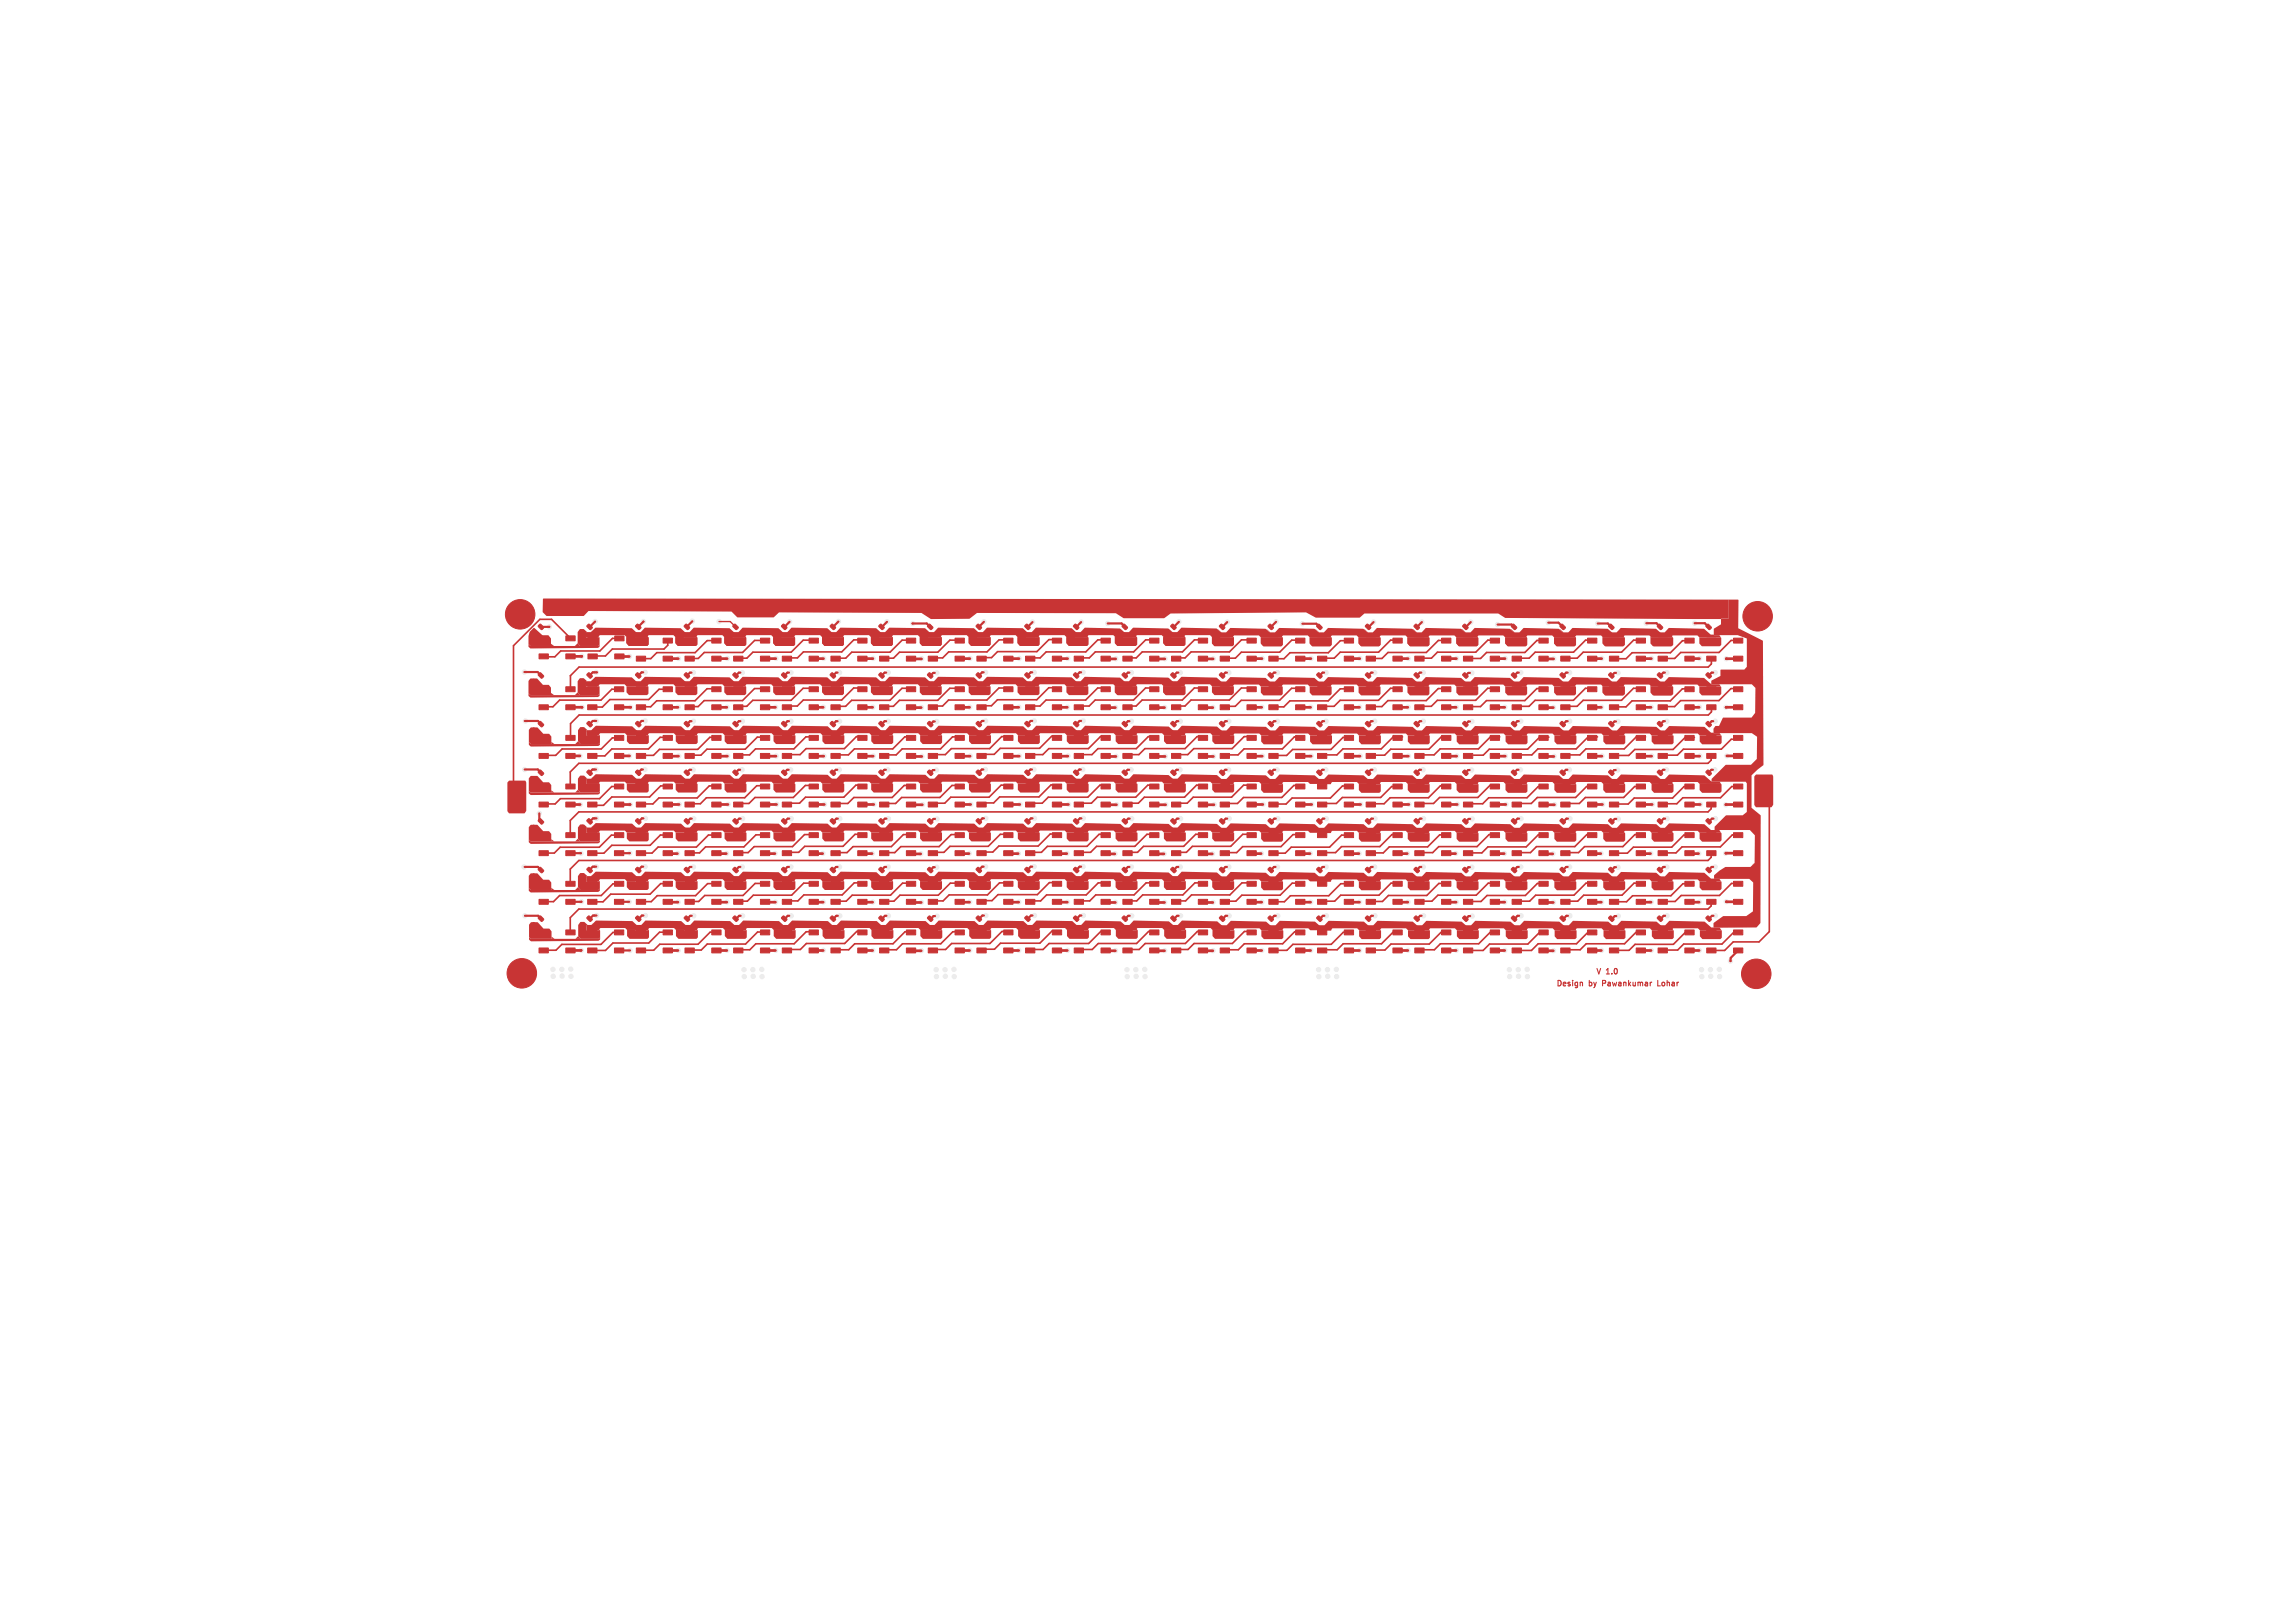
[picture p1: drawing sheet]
<svg xmlns="http://www.w3.org/2000/svg" width="420mm" height="297mm" viewBox="0 0 420 297" stroke-linecap="round" stroke-linejoin="round" font-family="sans-serif">
<defs><g id="words">
<g font-size="1.4" fill="#c83434">
<text x="291.9" y="178.4">V</text>
<text x="293.9" y="178.4">1.0</text>
<text x="284.6" y="180.5">Design</text>
<text x="290.7" y="180.5">by</text>
<text x="293.6" y="180.5">Pawankumar</text>
<text x="304.1" y="180.5">Lohar</text>
</g>
</g></defs>
<path d="M293.1 179.9h.4M293.5 179.4h-.4v1M303.2 179.4v1h.5" fill="none" stroke="#c83434" stroke-width=".2"/>
<g fill="#c83434" stroke="#c83434" stroke-width=".18">
<path d="M107.5 170.2h1.7v.9h-1.7z"/>
<path d="M107.5 173.5h1.7v.9h-1.7z"/>
<path d="M112.4 173.5h1.7v.9h-1.7z"/>
<path d="M112.4 170.2h1.7v.9h-1.7z"/>
<path d="M293.3 160h.2l.5 .5-.3 .4-.7-.6z"/>
<path d="M294.5 158.7h.2l.5 .6-.3 .4-.7-.6z"/>
<path d="M257.7 160h.2l.5 .5-.3 .4-.7-.6z"/>
<path d="M258.9 158.7h.2l.5 .6-.3 .4-.6-.6z"/>
<path d="M169.8 134.6h1.7v.9h-1.7z"/>
<path d="M169.8 137.9h1.7v.9h-1.7z"/>
<path d="M174.7 137.9h1.7v.9h-1.7z"/>
<path d="M174.7 134.6h1.7v.9h-1.7z"/>
<path d="M132.9 124.6l.4-.3 .5 .7-.4 .3-.5-.5z"/>
<path d="M134.1 123.4l.4-.3 .6 .7-.5 .3-.5-.5z"/>
<path d="M187.6 152.4h1.7v.9h-1.7z"/>
<path d="M187.6 155.7h1.7v.9h-1.7z"/>
<path d="M192.5 155.7h1.7v.9h-1.7z"/>
<path d="M192.5 152.4h1.7v.9h-1.7z"/>
<path d="M196.5 143.5h1.7v.9h-1.7z"/>
<path d="M196.5 146.8h1.7v.9h-1.7z"/>
<path d="M201.4 146.8h1.7v.9h-1.7z"/>
<path d="M201.4 143.5h1.7v.9h-1.7z"/>
<path d="M267.7 134.6h1.7v.9h-1.7z"/>
<path d="M267.7 137.9h1.7v.9h-1.7z"/>
<path d="M272.6 137.9h1.7v.9h-1.7z"/>
<path d="M272.6 134.6h1.7v.9h-1.7z"/>
<path d="M160.9 116.8h1.7v.9h-1.7z"/>
<path d="M160.9 120.1h1.7v.9h-1.7z"/>
<path d="M165.8 120.1h1.7v.9h-1.7z"/>
<path d="M165.8 116.8h1.7v.9h-1.7z"/>
<path d="M150.9 160h.2l.5 .5-.3 .4-.7-.6z"/>
<path d="M151.9 159l.4-.3 .6 .7-.5 .3-.5-.5z"/>
<path d="M285.5 116.8h1.7v.9h-1.7z"/>
<path d="M285.5 120.1h1.7v.9h-1.7z"/>
<path d="M290.4 120.1h1.7v.9h-1.7z"/>
<path d="M290.4 116.8h1.7v.9h-1.7z"/>
<path d="M187.6 116.8h1.7v.9h-1.7z"/>
<path d="M187.6 120.1h1.7v.9h-1.7z"/>
<path d="M192.5 120.1h1.7v.9h-1.7z"/>
<path d="M192.5 116.8h1.7v.9h-1.7z"/>
<path d="M249.9 170.2h1.7v.9h-1.7z"/>
<path d="M249.9 173.5h1.7v.9h-1.7z"/>
<path d="M254.8 173.5h1.7v.9h-1.7z"/>
<path d="M254.8 170.2h1.7v.9h-1.7z"/>
<path d="M312.2 116.8h1.7v.9h-1.7z"/>
<path d="M312.2 120.1h1.7v.9h-1.7z"/>
<path d="M317.1 120.1h1.7v.9h-1.7z"/>
<path d="M317.1 116.8h1.7v.9h-1.7z"/>
<path d="M310.9 160.2l.4-.3 .5 .7-.4 .3-.5-.5z"/>
<path d="M312.3 158.7h.2l.5 .6-.3 .4-.7-.6z"/>
<path d="M124 124.6l.4-.3 .5 .7-.4 .3-.5-.5z"/>
<path d="M125.4 123.1h.2l.6 .6-.4 .4-.7-.6z"/>
<path d="M142 160h.2l.5 .5-.3 .4-.7-.6z"/>
<path d="M143 159l.4-.3 .6 .7-.5 .3-.5-.5z"/>
<path d="M232.1 134.6h1.7v.9h-1.7z"/>
<path d="M232.1 137.9h1.7v.9h-1.7z"/>
<path d="M237 137.9h1.7v.9h-1.7z"/>
<path d="M237 134.6h1.7v.9h-1.7z"/>
<path d="M230.8 142.4l.4-.3 .5 .7-.4 .3-.5-.5z"/>
<path d="M232 141.2l.4-.3 .6 .7-.5 .3-.5-.5z"/>
<path d="M249.9 125.7h1.7v.9h-1.7z"/>
<path d="M249.9 129h1.7v.9h-1.7z"/>
<path d="M254.8 129h1.7v.9h-1.7z"/>
<path d="M254.8 125.7h1.7v.9h-1.7z"/>
<path d="M205.4 116.8h1.7v.9h-1.7z"/>
<path d="M205.4 120.1h1.7v.9h-1.7z"/>
<path d="M210.3 120.1h1.7v.9h-1.7z"/>
<path d="M210.3 116.8h1.7v.9h-1.7z"/>
<path d="M223.2 134.6h1.7v.9h-1.7z"/>
<path d="M223.2 137.9h1.7v.9h-1.7z"/>
<path d="M228.1 137.9h1.7v.9h-1.7z"/>
<path d="M228.1 134.6h1.7v.9h-1.7z"/>
<path d="M132.9 142.4l.4-.3 .5 .7-.4 .3-.5-.5z"/>
<path d="M134.1 141.2l.4-.3 .6 .7-.5 .3-.5-.5z"/>
<path d="M258.8 125.7h1.7v.9h-1.7z"/>
<path d="M258.8 129h1.7v.9h-1.7z"/>
<path d="M263.7 129h1.7v.9h-1.7z"/>
<path d="M263.7 125.7h1.7v.9h-1.7z"/>
<path d="M275.5 133.3h.2l.5 .5-.3 .4-.7-.6z"/>
<path d="M276.7 132h.2l.5 .6-.3 .4-.7-.6z"/>
<path d="M275.5 142.2h.2l.5 .5-.3 .4-.7-.6z"/>
<path d="M276.7 140.9h.2l.5 .6-.3 .4-.7-.6z"/>
<path d="M312.2 161.3h1.7v.9h-1.7z"/>
<path d="M312.2 164.6h1.7v.9h-1.7z"/>
<path d="M317.1 164.6h1.7v.9h-1.7z"/>
<path d="M317.1 161.3h1.7v.9h-1.7z"/>
<path d="M248.6 133.5l.4-.3 .5 .7-.4 .3-.5-.5z"/>
<path d="M249.8 132.3l.4-.3 .6 .7-.5 .3-.5-.5z"/>
<path d="M310.9 151.3l.4-.3 .5 .7-.4 .3-.5-.5z"/>
<path d="M312.3 149.8h.2l.5 .6-.3 .4-.7-.6z"/>
<path d="M177.4 115.7l.4-.3 .5 .7-.4 .3-.5-.5z"/>
<path d="M178.6 114.5l.4-.3 .6 .7-.5 .3-.5-.5z"/>
<path d="M132.9 133.5l.4-.3 .5 .7-.4 .3-.5-.5z"/>
<path d="M134.1 132.3l.4-.3 .6 .7-.5 .3-.5-.5z"/>
<path d="M231 160h.2l.5 .5-.3 .4-.7-.6z"/>
<path d="M232 159l.4-.3 .6 .7-.5 .3-.5-.5z"/>
<path d="M98.6 116.4h1.7v.9h-1.7z"/>
<path d="M98.6 119.7h1.7v.9h-1.7z"/>
<path d="M103.5 119.7h1.7v.9h-1.7z"/>
<path d="M103.5 116.4h1.7v.9h-1.7z"/>
<path d="M302.2 151.1h.2l.5 .5-.3 .4-.7-.6z"/>
<path d="M303.4 149.8h.2l.5 .6-.3 .4-.7-.6z"/>
<path d="M132.9 115.7l.4-.3 .5 .7-.4 .3-.5-.5z"/>
<path d="M134.1 114.5l.4-.3 .6 .7-.5 .3-.5-.5z"/>
<path d="M115.3 115.5h.2l.5 .5-.3 .4-.7-.6z"/>
<path d="M116.3 114.5l.4-.3 .5 .7-.4 .3-.5-.5z"/>
<path d="M195.2 124.6l.4-.3 .5 .7-.4 .3-.5-.5z"/>
<path d="M196.4 123.4l.4-.3 .6 .7-.5 .3-.5-.5z"/>
<path d="M258.8 152.4h1.7v.9h-1.7z"/>
<path d="M258.8 155.7h1.7v.9h-1.7z"/>
<path d="M263.7 155.7h1.7v.9h-1.7z"/>
<path d="M263.7 152.4h1.7v.9h-1.7z"/>
<path d="M97.5 168.9h.2l.5 .5-.3 .4-.7-.6z"/>
<path d="M98.5 167.9l.4-.3 .6 .7-.5 .3-.5-.5z"/>
<path d="M143.1 116.8h1.7v.9h-1.7z"/>
<path d="M143.1 120.1h1.7v.9h-1.7z"/>
<path d="M148 120.1h1.7v.9h-1.7z"/>
<path d="M148 116.8h1.7v.9h-1.7z"/>
<path d="M97.3 133.5l.4-.3 .5 .7-.4 .3-.5-.5z"/>
<path d="M98.5 132.3l.4-.3 .6 .7-.5 .3-.5-.5z"/>
<path d="M214.3 125.7h1.7v.9h-1.7z"/>
<path d="M214.3 129h1.7v.9h-1.7z"/>
<path d="M219.2 129h1.7v.9h-1.7z"/>
<path d="M219.2 125.7h1.7v.9h-1.7z"/>
<path d="M97.3 142.4l.4-.3 .5 .7-.4 .3-.5-.5z"/>
<path d="M98.5 141.2l.4-.3 .6 .7-.5 .3-.5-.5z"/>
<path d="M134.2 134.6h1.7v.9h-1.7z"/>
<path d="M134.2 137.9h1.7v.9h-1.7z"/>
<path d="M139.1 137.9h1.7v.9h-1.7z"/>
<path d="M139.1 134.6h1.7v.9h-1.7z"/>
<path d="M275.5 115.5h.2l.5 .5-.3 .4-.7-.6z"/>
<path d="M276.7 114.2h.2l.5 .6-.3 .4-.7-.6z"/>
<path d="M205.4 125.7h1.7v.9h-1.7z"/>
<path d="M205.4 129h1.7v.9h-1.7z"/>
<path d="M210.3 129h1.7v.9h-1.7z"/>
<path d="M210.3 125.7h1.7v.9h-1.7z"/>
<path d="M168.5 133.5l.4-.3 .5 .7-.4 .3-.5-.5z"/>
<path d="M169.7 132.3l.4-.3 .6 .7-.5 .3-.5-.5z"/>
<path d="M302.2 142.2h.2l.5 .5-.3 .4-.7-.6z"/>
<path d="M303.4 140.9h.2l.5 .6-.3 .4-.7-.6z"/>
<path d="M152 161.3h1.7v.9h-1.7z"/>
<path d="M152 164.6h1.7v.9h-1.7z"/>
<path d="M156.9 164.6h1.7v.9h-1.7z"/>
<path d="M156.9 161.3h1.7v.9h-1.7z"/>
<path d="M106.2 133.5l.4-.3 .5 .7-.4 .3-.5-.5z"/>
<path d="M107.4 132.3l.4-.3 .6 .7-.5 .3-.5-.5z"/>
<path d="M186.5 160h.2l.5 .5-.3 .4-.7-.6z"/>
<path d="M187.7 158.7h.2l.5 .6-.3 .4-.7-.6z"/>
<path d="M142 168.9h.2l.5 .5-.3 .4-.7-.6z"/>
<path d="M143 167.9l.4-.3 .6 .7-.5 .3-.5-.5z"/>
<path d="M248.8 168.9h.2l.5 .5-.3 .4-.7-.6z"/>
<path d="M249.8 167.9l.4-.3 .6 .7-.5 .3-.5-.5z"/>
<path d="M221.9 142.4l.4-.3 .5 .7-.4 .3-.5-.5z"/>
<path d="M223.3 140.9h.2l.6 .6-.4 .4-.7-.6z"/>
<path d="M214.3 161.3h1.7v.9h-1.7z"/>
<path d="M214.3 164.6h1.7v.9h-1.7z"/>
<path d="M219.2 164.6h1.7v.9h-1.7z"/>
<path d="M219.2 161.3h1.7v.9h-1.7z"/>
<path d="M303.3 134.6h1.7v.9h-1.7z"/>
<path d="M303.3 137.9h1.7v.9h-1.7z"/>
<path d="M308.2 137.9h1.7v.9h-1.7z"/>
<path d="M308.2 134.6h1.7v.9h-1.7z"/>
<path d="M106.2 169.1l.4-.3 .5 .7-.4 .3-.5-.5z"/>
<path d="M107.4 167.9l.4-.3 .6 .7-.5 .3-.5-.5z"/>
<path d="M294.4 170.2h1.7v.9h-1.7z"/>
<path d="M294.4 173.5h1.7v.9h-1.7z"/>
<path d="M299.3 173.5h1.7v.9h-1.7z"/>
<path d="M299.3 170.2h1.7v.9h-1.7z"/>
<path d="M267.7 152.4h1.7v.9h-1.7z"/>
<path d="M267.7 155.7h1.7v.9h-1.7z"/>
<path d="M272.6 155.7h1.7v.9h-1.7z"/>
<path d="M272.6 152.4h1.7v.9h-1.7z"/>
<path d="M187.6 143.5h1.7v.9h-1.7z"/>
<path d="M187.6 146.8h1.7v.9h-1.7z"/>
<path d="M192.5 146.8h1.7v.9h-1.7z"/>
<path d="M192.5 143.5h1.7v.9h-1.7z"/>
<path d="M248.8 160h.2l.5 .5-.3 .4-.7-.6z"/>
<path d="M250 158.7h.2l.6 .6-.4 .4-.7-.6z"/>
<path d="M221.9 115.7l.4-.3 .5 .7-.4 .3-.5-.5z"/>
<path d="M223.3 114.2h.2l.6 .6-.4 .4-.7-.6z"/>
<path d="M248.6 142.4l.4-.3 .5 .7-.4 .3-.5-.5z"/>
<path d="M249.8 141.2l.4-.3 .6 .7-.5 .3-.5-.5z"/>
<path d="M178.7 116.8h1.7v.9h-1.7z"/>
<path d="M178.7 120.1h1.7v.9h-1.7z"/>
<path d="M183.6 120.1h1.7v.9h-1.7z"/>
<path d="M183.6 116.8h1.7v.9h-1.7z"/>
<path d="M152 125.7h1.7v.9h-1.7z"/>
<path d="M152 129h1.7v.9h-1.7z"/>
<path d="M156.9 129h1.7v.9h-1.7z"/>
<path d="M156.9 125.7h1.7v.9h-1.7z"/>
<path d="M152 152.4h1.7v.9h-1.7z"/>
<path d="M152 155.7h1.7v.9h-1.7z"/>
<path d="M156.9 155.7h1.7v.9h-1.7z"/>
<path d="M156.9 152.4h1.7v.9h-1.7z"/>
<path d="M267.7 116.8h1.7v.9h-1.7z"/>
<path d="M267.7 120.1h1.7v.9h-1.7z"/>
<path d="M272.6 120.1h1.7v.9h-1.7z"/>
<path d="M272.6 116.8h1.7v.9h-1.7z"/>
<path d="M241 143.5h1.7v.9h-1.7z"/>
<path d="M241 146.8h1.7v.9h-1.7z"/>
<path d="M245.9 146.8h1.7v.9h-1.7z"/>
<path d="M245.9 143.5h1.7v.9h-1.7z"/>
<path d="M132.9 160.2l.4-.3 .5 .7-.4 .3-.5-.5z"/>
<path d="M134.3 158.7h.2l.6 .6-.4 .4-.7-.6z"/>
<path d="M267.7 161.3h1.7v.9h-1.7z"/>
<path d="M267.7 164.6h1.7v.9h-1.7z"/>
<path d="M272.6 164.6h1.7v.9h-1.7z"/>
<path d="M272.6 161.3h1.7v.9h-1.7z"/>
<path d="M169.8 152.4h1.7v.9h-1.7z"/>
<path d="M169.8 155.7h1.7v.9h-1.7z"/>
<path d="M174.7 155.7h1.7v.9h-1.7z"/>
<path d="M174.7 152.4h1.7v.9h-1.7z"/>
<path d="M141.8 133.5l.4-.3 .5 .7-.4 .3-.5-.5z"/>
<path d="M143 132.3l.4-.3 .6 .7-.5 .3-.5-.5z"/>
<path d="M134.2 170.2h1.7v.9h-1.7z"/>
<path d="M134.2 173.5h1.7v.9h-1.7z"/>
<path d="M139.1 173.5h1.7v.9h-1.7z"/>
<path d="M139.1 170.2h1.7v.9h-1.7z"/>
<path d="M195.2 115.7l.4-.3 .5 .7-.4 .3-.5-.5z"/>
<path d="M196.4 114.5l.4-.3 .6 .7-.5 .3-.5-.5z"/>
<path d="M196.5 152.4h1.7v.9h-1.7z"/>
<path d="M196.5 155.7h1.7v.9h-1.7z"/>
<path d="M201.4 155.7h1.7v.9h-1.7z"/>
<path d="M201.4 152.4h1.7v.9h-1.7z"/>
<path d="M177.6 168.9h.2l.5 .5-.3 .4-.7-.6z"/>
<path d="M178.6 167.9l.4-.3 .6 .7-.5 .3-.5-.5z"/>
<path d="M204.1 115.7l.4-.3 .5 .7-.4 .3-.5-.5z"/>
<path d="M205.3 114.5l.4-.3 .6 .7-.5 .3-.5-.5z"/>
<path d="M310.9 115.7l.4-.3 .5 .7-.4 .3-.5-.5z"/>
<path d="M312.3 114.2h.2l.5 .6-.3 .4-.7-.6z"/>
<path d="M204.3 160h.2l.5 .5-.3 .4-.7-.6z"/>
<path d="M205.5 158.7h.2l.6 .6-.4 .4-.7-.6z"/>
<path d="M150.7 124.6l.4-.3 .5 .7-.4 .3-.5-.5z"/>
<path d="M151.9 123.4l.4-.3 .6 .7-.5 .3-.5-.5z"/>
<path d="M302.2 124.4h.2l.5 .5-.3 .4-.7-.6z"/>
<path d="M303.4 123.1h.2l.5 .6-.3 .4-.7-.6z"/>
<path d="M125.3 143.5h1.7v.9h-1.7z"/>
<path d="M125.3 146.8h1.7v.9h-1.7z"/>
<path d="M130.2 146.8h1.7v.9h-1.7z"/>
<path d="M130.2 143.5h1.7v.9h-1.7z"/>
<path d="M230.8 151.3l.4-.3 .5 .7-.4 .3-.5-.5z"/>
<path d="M232 150.1l.4-.3 .6 .7-.5 .3-.5-.5z"/>
<path d="M230.8 133.5l.4-.3 .5 .7-.4 .3-.5-.5z"/>
<path d="M232 132.3l.4-.3 .6 .7-.5 .3-.5-.5z"/>
<path d="M187.6 170.2h1.7v.9h-1.7z"/>
<path d="M187.6 173.5h1.7v.9h-1.7z"/>
<path d="M192.5 173.5h1.7v.9h-1.7z"/>
<path d="M192.5 170.2h1.7v.9h-1.7z"/>
<path d="M294.4 125.7h1.7v.9h-1.7z"/>
<path d="M294.4 129h1.7v.9h-1.7z"/>
<path d="M299.3 129h1.7v.9h-1.7z"/>
<path d="M299.3 125.7h1.7v.9h-1.7z"/>
<path d="M178.7 125.7h1.7v.9h-1.7z"/>
<path d="M178.7 129h1.7v.9h-1.7z"/>
<path d="M183.6 129h1.7v.9h-1.7z"/>
<path d="M183.6 125.7h1.7v.9h-1.7z"/>
<path d="M134.2 161.3h1.7v.9h-1.7z"/>
<path d="M134.2 164.6h1.7v.9h-1.7z"/>
<path d="M139.1 164.6h1.7v.9h-1.7z"/>
<path d="M139.1 161.3h1.7v.9h-1.7z"/>
<path d="M285.5 152.4h1.7v.9h-1.7z"/>
<path d="M285.5 155.7h1.7v.9h-1.7z"/>
<path d="M290.4 155.7h1.7v.9h-1.7z"/>
<path d="M290.4 152.4h1.7v.9h-1.7z"/>
<path d="M159.6 142.4l.4-.3 .5 .7-.4 .3-.5-.5z"/>
<path d="M160.8 141.2l.4-.3 .5 .7-.4 .3-.5-.5z"/>
<path d="M177.6 160h.2l.5 .5-.3 .4-.7-.6z"/>
<path d="M178.8 158.7h.2l.6 .6-.4 .4-.7-.6z"/>
<path d="M249.9 161.3h1.7v.9h-1.7z"/>
<path d="M249.9 164.6h1.7v.9h-1.7z"/>
<path d="M254.8 164.6h1.7v.9h-1.7z"/>
<path d="M254.8 161.3h1.7v.9h-1.7z"/>
<path d="M284.4 115.5h.2l.5 .5-.3 .4-.7-.6z"/>
<path d="M285.6 114.2h.2l.5 .6-.3 .4-.7-.6z"/>
<path d="M257.7 151.1h.2l.5 .5-.3 .4-.7-.6z"/>
<path d="M258.9 149.8h.2l.5 .6-.3 .4-.6-.6z"/>
<path d="M239.7 133.5l.4-.3 .5 .7-.4 .3-.5-.5z"/>
<path d="M240.9 132.3l.4-.3 .6 .7-.5 .3-.5-.5z"/>
<path d="M303.3 161.3h1.7v.9h-1.7z"/>
<path d="M303.3 164.6h1.7v.9h-1.7z"/>
<path d="M308.2 164.6h1.7v.9h-1.7z"/>
<path d="M308.2 161.3h1.7v.9h-1.7z"/>
<path d="M302.2 168.9h.2l.5 .5-.3 .4-.7-.6z"/>
<path d="M303.4 167.6h.2l.5 .6-.3 .4-.7-.6z"/>
<path d="M107.5 116.4h1.7v.9h-1.7z"/>
<path d="M107.5 119.7h1.7v.9h-1.7z"/>
<path d="M112.4 119.7h1.7v.9h-1.7z"/>
<path d="M112.4 116.4h1.7v.9h-1.7z"/>
<path d="M284.4 151.1h.2l.5 .5-.3 .4-.7-.6z"/>
<path d="M285.6 149.8h.2l.5 .6-.3 .4-.7-.6z"/>
<path d="M116.4 125.7h1.7v.9h-1.7z"/>
<path d="M116.4 129h1.7v.9h-1.7z"/>
<path d="M121.3 129h1.7v.9h-1.7z"/>
<path d="M121.3 125.7h1.7v.9h-1.7z"/>
<path d="M276.6 161.3h1.7v.9h-1.7z"/>
<path d="M276.6 164.6h1.7v.9h-1.7z"/>
<path d="M281.5 164.6h1.7v.9h-1.7z"/>
<path d="M281.5 161.3h1.7v.9h-1.7z"/>
<path d="M150.9 168.9h.2l.5 .5-.3 .4-.7-.6z"/>
<path d="M151.9 167.9l.4-.3 .6 .7-.5 .3-.5-.5z"/>
<path d="M302.2 133.3h.2l.5 .5-.3 .4-.7-.6z"/>
<path d="M303.4 132h.2l.5 .6-.3 .4-.7-.6z"/>
<path d="M107.5 134.6h1.7v.9h-1.7z"/>
<path d="M107.5 137.9h1.7v.9h-1.7z"/>
<path d="M112.4 137.9h1.7v.9h-1.7z"/>
<path d="M112.4 134.6h1.7v.9h-1.7z"/>
<path d="M177.4 142.4l.4-.3 .5 .7-.4 .3-.5-.5z"/>
<path d="M178.6 141.2l.4-.3 .6 .7-.5 .3-.5-.5z"/>
<path d="M152 170.2h1.7v.9h-1.7z"/>
<path d="M152 173.5h1.7v.9h-1.7z"/>
<path d="M156.9 173.5h1.7v.9h-1.7z"/>
<path d="M156.9 170.2h1.7v.9h-1.7z"/>
<path d="M223.2 143.5h1.7v.9h-1.7z"/>
<path d="M223.2 146.8h1.7v.9h-1.7z"/>
<path d="M228.1 146.8h1.7v.9h-1.7z"/>
<path d="M228.1 143.5h1.7v.9h-1.7z"/>
<path d="M284.4 160h.2l.5 .5-.3 .4-.7-.6z"/>
<path d="M285.6 158.7h.2l.5 .6-.3 .4-.7-.6z"/>
<path d="M223.2 116.8h1.7v.9h-1.7z"/>
<path d="M223.2 120.1h1.7v.9h-1.7z"/>
<path d="M228.1 120.1h1.7v.9h-1.7z"/>
<path d="M228.1 116.8h1.7v.9h-1.7z"/>
<path d="M160.9 152.4h1.7v.9h-1.7z"/>
<path d="M160.9 155.7h1.7v.9h-1.7z"/>
<path d="M165.8 155.7h1.7v.9h-1.7z"/>
<path d="M165.8 152.4h1.7v.9h-1.7z"/>
<path d="M302.2 115.5h.2l.5 .5-.3 .4-.7-.6z"/>
<path d="M303.4 114.2h.2l.5 .6-.3 .4-.7-.6z"/>
<path d="M160.9 134.6h1.7v.9h-1.7z"/>
<path d="M160.9 137.9h1.7v.9h-1.7z"/>
<path d="M165.8 137.9h1.7v.9h-1.7z"/>
<path d="M165.8 134.6h1.7v.9h-1.7z"/>
<path d="M223.2 152.4h1.7v.9h-1.7z"/>
<path d="M223.2 155.7h1.7v.9h-1.7z"/>
<path d="M228.1 155.7h1.7v.9h-1.7z"/>
<path d="M228.1 152.4h1.7v.9h-1.7z"/>
<path d="M310.9 133.5l.4-.3 .5 .7-.4 .3-.5-.5z"/>
<path d="M312.3 132h.2l.5 .6-.3 .4-.7-.6z"/>
<path d="M257.7 124.4h.2l.5 .5-.3 .4-.7-.6z"/>
<path d="M258.9 123.1h.2l.5 .6-.3 .4-.6-.6z"/>
<path d="M293.3 151.1h.2l.5 .5-.3 .4-.7-.6z"/>
<path d="M294.5 149.8h.2l.5 .6-.3 .4-.7-.6z"/>
<path d="M186.5 168.9h.2l.5 .5-.3 .4-.7-.6z"/>
<path d="M187.7 167.6h.2l.5 .6-.3 .4-.7-.6z"/>
<path d="M266.6 124.4h.2l.5 .5-.3 .4-.7-.6z"/>
<path d="M267.8 123.1h.2l.5 .6-.3 .4-.7-.6z"/>
<path d="M132.9 151.3l.4-.3 .5 .7-.4 .3-.5-.5z"/>
<path d="M134.3 149.8h.2l.6 .6-.4 .4-.7-.6z"/>
<path d="M169.8 125.7h1.7v.9h-1.7z"/>
<path d="M169.8 129h1.7v.9h-1.7z"/>
<path d="M174.7 129h1.7v.9h-1.7z"/>
<path d="M174.7 125.7h1.7v.9h-1.7z"/>
<path d="M178.7 170.2h1.7v.9h-1.7z"/>
<path d="M178.7 173.5h1.7v.9h-1.7z"/>
<path d="M183.6 173.5h1.7v.9h-1.7z"/>
<path d="M183.6 170.2h1.7v.9h-1.7z"/>
<path d="M116.4 134.6h1.7v.9h-1.7z"/>
<path d="M116.4 137.9h1.7v.9h-1.7z"/>
<path d="M121.3 137.9h1.7v.9h-1.7z"/>
<path d="M121.3 134.6h1.7v.9h-1.7z"/>
<path d="M258.8 116.8h1.7v.9h-1.7z"/>
<path d="M258.8 120.1h1.7v.9h-1.7z"/>
<path d="M263.7 120.1h1.7v.9h-1.7z"/>
<path d="M263.7 116.8h1.7v.9h-1.7z"/>
<path d="M159.8 168.9h.2l.5 .5-.3 .4-.7-.6z"/>
<path d="M160.8 167.9l.4-.3 .5 .7-.4 .3-.5-.5z"/>
<path d="M186.3 142.4l.4-.3 .5 .7-.4 .3-.5-.5z"/>
<path d="M187.7 140.9h.2l.5 .6-.3 .4-.7-.6z"/>
<path d="M303.3 143.5h1.7v.9h-1.7z"/>
<path d="M303.3 146.8h1.7v.9h-1.7z"/>
<path d="M308.2 146.8h1.7v.9h-1.7z"/>
<path d="M308.2 143.5h1.7v.9h-1.7z"/>
<path d="M312.2 152.4h1.7v.9h-1.7z"/>
<path d="M312.2 155.7h1.7v.9h-1.7z"/>
<path d="M317.1 155.7h1.7v.9h-1.7z"/>
<path d="M317.1 152.4h1.7v.9h-1.7z"/>
<path d="M106.2 160.2l.4-.3 .5 .7-.4 .3-.5-.5z"/>
<path d="M107.4 159l.4-.3 .6 .7-.5 .3-.5-.5z"/>
<path d="M168.7 160h.2l.5 .5-.3 .4-.7-.6z"/>
<path d="M169.9 158.7h.2l.6 .6-.4 .4-.7-.6z"/>
<path d="M205.4 170.2h1.7v.9h-1.7z"/>
<path d="M205.4 173.5h1.7v.9h-1.7z"/>
<path d="M210.3 173.5h1.7v.9h-1.7z"/>
<path d="M210.3 170.2h1.7v.9h-1.7z"/>
<path d="M169.8 161.3h1.7v.9h-1.7z"/>
<path d="M169.8 164.6h1.7v.9h-1.7z"/>
<path d="M174.7 164.6h1.7v.9h-1.7z"/>
<path d="M174.7 161.3h1.7v.9h-1.7z"/>
<path d="M230.8 124.6l.4-.3 .5 .7-.4 .3-.5-.5z"/>
<path d="M232 123.4l.4-.3 .6 .7-.5 .3-.5-.5z"/>
<path d="M241 134.6h1.7v.9h-1.7z"/>
<path d="M241 137.9h1.7v.9h-1.7z"/>
<path d="M245.9 137.9h1.7v.9h-1.7z"/>
<path d="M245.9 134.6h1.7v.9h-1.7z"/>
<path d="M221.9 133.5l.4-.3 .5 .7-.4 .3-.5-.5z"/>
<path d="M223.1 132.3l.4-.3 .6 .7-.5 .3-.5-.5z"/>
<path d="M239.7 124.6l.4-.3 .5 .7-.4 .3-.5-.5z"/>
<path d="M240.9 123.4l.4-.3 .6 .7-.5 .3-.5-.5z"/>
<path d="M222.1 160h.2l.5 .5-.3 .4-.7-.6z"/>
<path d="M223.3 158.7h.2l.6 .6-.4 .4-.7-.6z"/>
<path d="M239.9 160h.2l.5 .5-.3 .4-.7-.6z"/>
<path d="M241.1 158.7h.2l.6 .6-.4 .4-.7-.6z"/>
<path d="M232.1 152.4h1.7v.9h-1.7z"/>
<path d="M232.1 155.7h1.7v.9h-1.7z"/>
<path d="M237 155.7h1.7v.9h-1.7z"/>
<path d="M237 152.4h1.7v.9h-1.7z"/>
<path d="M312.2 134.6h1.7v.9h-1.7z"/>
<path d="M312.2 137.9h1.7v.9h-1.7z"/>
<path d="M317.1 137.9h1.7v.9h-1.7z"/>
<path d="M317.1 134.6h1.7v.9h-1.7z"/>
<path d="M204.3 168.9h.2l.5 .5-.3 .4-.7-.6z"/>
<path d="M205.3 167.9l.4-.3 .6 .7-.5 .3-.5-.5z"/>
<path d="M276.6 143.5h1.7v.9h-1.7z"/>
<path d="M276.6 146.8h1.7v.9h-1.7z"/>
<path d="M281.5 146.8h1.7v.9h-1.7z"/>
<path d="M281.5 143.5h1.7v.9h-1.7z"/>
<path d="M249.9 143.5h1.7v.9h-1.7z"/>
<path d="M249.9 146.8h1.7v.9h-1.7z"/>
<path d="M254.8 146.8h1.7v.9h-1.7z"/>
<path d="M254.8 143.5h1.7v.9h-1.7z"/>
<path d="M294.4 152.4h1.7v.9h-1.7z"/>
<path d="M294.4 155.7h1.7v.9h-1.7z"/>
<path d="M299.3 155.7h1.7v.9h-1.7z"/>
<path d="M299.3 152.4h1.7v.9h-1.7z"/>
<path d="M257.7 142.2h.2l.5 .5-.3 .4-.7-.6z"/>
<path d="M258.9 140.9h.2l.5 .6-.3 .4-.6-.6z"/>
<path d="M134.2 116.8h1.7v.9h-1.7z"/>
<path d="M134.2 120.1h1.7v.9h-1.7z"/>
<path d="M139.1 120.1h1.7v.9h-1.7z"/>
<path d="M139.1 116.8h1.7v.9h-1.7z"/>
<path d="M196.5 125.7h1.7v.9h-1.7z"/>
<path d="M196.5 129h1.7v.9h-1.7z"/>
<path d="M201.4 129h1.7v.9h-1.7z"/>
<path d="M201.4 125.7h1.7v.9h-1.7z"/>
<path d="M160.9 125.7h1.7v.9h-1.7z"/>
<path d="M160.9 129h1.7v.9h-1.7z"/>
<path d="M165.8 129h1.7v.9h-1.7z"/>
<path d="M165.8 125.7h1.7v.9h-1.7z"/>
<path d="M284.4 142.2h.2l.5 .5-.3 .4-.7-.6z"/>
<path d="M285.6 140.9h.2l.5 .6-.3 .4-.7-.6z"/>
<path d="M257.7 115.5h.2l.5 .5-.3 .4-.7-.6z"/>
<path d="M258.9 114.2h.2l.5 .6-.3 .4-.6-.6z"/>
<path d="M159.8 160h.2l.5 .5-.3 .4-.7-.6z"/>
<path d="M161 158.7h.2l.5 .6-.3 .4-.7-.6z"/>
<path d="M312.2 125.7h1.7v.9h-1.7z"/>
<path d="M312.2 129h1.7v.9h-1.7z"/>
<path d="M317.1 129h1.7v.9h-1.7z"/>
<path d="M317.1 125.7h1.7v.9h-1.7z"/>
<path d="M266.6 133.3h.2l.5 .5-.3 .4-.7-.6z"/>
<path d="M267.8 132h.2l.5 .6-.3 .4-.7-.6z"/>
<path d="M285.5 125.7h1.7v.9h-1.7z"/>
<path d="M285.5 129h1.7v.9h-1.7z"/>
<path d="M290.4 129h1.7v.9h-1.7z"/>
<path d="M290.4 125.7h1.7v.9h-1.7z"/>
<path d="M275.5 168.9h.2l.5 .5-.3 .4-.7-.6z"/>
<path d="M276.7 167.6h.2l.5 .6-.3 .4-.7-.6z"/>
<path d="M98.6 152.4h1.7v.9h-1.7z"/>
<path d="M98.6 155.7h1.7v.9h-1.7z"/>
<path d="M103.5 155.7h1.7v.9h-1.7z"/>
<path d="M103.5 152.4h1.7v.9h-1.7z"/>
<path d="M178.7 143.5h1.7v.9h-1.7z"/>
<path d="M178.7 146.8h1.7v.9h-1.7z"/>
<path d="M183.6 146.8h1.7v.9h-1.7z"/>
<path d="M183.6 143.5h1.7v.9h-1.7z"/>
<path d="M124 115.7l.4-.3 .5 .7-.4 .3-.5-.5z"/>
<path d="M125.4 114.2h.2l.6 .6-.4 .4-.7-.6z"/>
<path d="M302.2 160h.2l.5 .5-.3 .4-.7-.6z"/>
<path d="M303.4 158.7h.2l.5 .6-.3 .4-.7-.6z"/>
<path d="M257.7 168.9h.2l.5 .5-.3 .4-.7-.6z"/>
<path d="M258.9 167.6h.2l.5 .6-.3 .4-.6-.6z"/>
<path d="M143.1 134.6h1.7v.9h-1.7z"/>
<path d="M143.1 137.9h1.7v.9h-1.7z"/>
<path d="M148 137.9h1.7v.9h-1.7z"/>
<path d="M148 134.6h1.7v.9h-1.7z"/>
<path d="M124.2 168.9h.2l.5 .5-.3 .4-.7-.6z"/>
<path d="M125.4 167.6h.2l.6 .6-.4 .4-.7-.6z"/>
<path d="M178.7 134.6h1.7v.9h-1.7z"/>
<path d="M178.7 137.9h1.7v.9h-1.7z"/>
<path d="M183.6 137.9h1.7v.9h-1.7z"/>
<path d="M183.6 134.6h1.7v.9h-1.7z"/>
<path d="M241 116.8h1.7v.9h-1.7z"/>
<path d="M241 120.1h1.7v.9h-1.7z"/>
<path d="M245.9 120.1h1.7v.9h-1.7z"/>
<path d="M245.9 116.8h1.7v.9h-1.7z"/>
<path d="M248.6 124.6l.4-.3 .5 .7-.4 .3-.5-.5z"/>
<path d="M249.8 123.4l.4-.3 .6 .7-.5 .3-.5-.5z"/>
<path d="M152 134.6h1.7v.9h-1.7z"/>
<path d="M152 137.9h1.7v.9h-1.7z"/>
<path d="M156.9 137.9h1.7v.9h-1.7z"/>
<path d="M156.9 134.6h1.7v.9h-1.7z"/>
<path d="M143.1 152.4h1.7v.9h-1.7z"/>
<path d="M143.1 155.7h1.7v.9h-1.7z"/>
<path d="M148 155.7h1.7v.9h-1.7z"/>
<path d="M148 152.4h1.7v.9h-1.7z"/>
<path d="M239.7 151.3l.4-.3 .5 .7-.4 .3-.5-.5z"/>
<path d="M241.1 149.8h.2l.6 .6-.4 .4-.7-.6z"/>
<path d="M150.7 133.5l.4-.3 .5 .7-.4 .3-.5-.5z"/>
<path d="M151.9 132.3l.4-.3 .6 .7-.5 .3-.5-.5z"/>
<path d="M195.2 160.2l.4-.3 .5 .7-.4 .3-.5-.5z"/>
<path d="M196.6 158.7h.2l.6 .6-.4 .4-.7-.6z"/>
<path d="M186.5 124.4h.2l.5 .5-.3 .4-.7-.6z"/>
<path d="M187.5 123.4l.4-.3 .5 .7-.4 .3-.5-.5z"/>
<path d="M150.7 115.7l.4-.3 .5 .7-.4 .3-.5-.5z"/>
<path d="M151.9 114.5l.4-.3 .6 .7-.5 .3-.5-.5z"/>
<path d="M141.8 115.7l.4-.3 .5 .7-.4 .3-.5-.5z"/>
<path d="M143 114.5l.4-.3 .6 .7-.5 .3-.5-.5z"/>
<path d="M248.6 115.7l.4-.3 .5 .7-.4 .3-.5-.5z"/>
<path d="M249.8 114.5l.4-.3 .6 .7-.5 .3-.5-.5z"/>
<path d="M275.5 151.1h.2l.5 .5-.3 .4-.7-.6z"/>
<path d="M276.7 149.8h.2l.5 .6-.3 .4-.7-.6z"/>
<path d="M97.3 151.3l.4-.3 .5 .7-.4 .3-.5-.5z"/>
<path d="M98.5 150.1l.4-.3 .6 .7-.5 .3-.5-.5z"/>
<path d="M303.3 125.7h1.7v.9h-1.7z"/>
<path d="M303.3 129h1.7v.9h-1.7z"/>
<path d="M308.2 129h1.7v.9h-1.7z"/>
<path d="M308.2 125.7h1.7v.9h-1.7z"/>
<path d="M187.6 125.7h1.7v.9h-1.7z"/>
<path d="M187.6 129h1.7v.9h-1.7z"/>
<path d="M192.5 129h1.7v.9h-1.7z"/>
<path d="M192.5 125.7h1.7v.9h-1.7z"/>
<path d="M178.7 161.3h1.7v.9h-1.7z"/>
<path d="M178.7 164.6h1.7v.9h-1.7z"/>
<path d="M183.6 164.6h1.7v.9h-1.7z"/>
<path d="M183.6 161.3h1.7v.9h-1.7z"/>
<path d="M141.8 124.6l.4-.3 .5 .7-.4 .3-.5-.5z"/>
<path d="M143 123.4l.4-.3 .6 .7-.5 .3-.5-.5z"/>
<path d="M195.2 169.1l.4-.3 .5 .7-.4 .3-.5-.5z"/>
<path d="M196.4 167.9l.4-.3 .6 .7-.5 .3-.5-.5z"/>
<path d="M115.3 133.3h.2l.5 .5-.3 .4-.7-.6z"/>
<path d="M116.3 132.3l.4-.3 .5 .7-.4 .3-.5-.5z"/>
<path d="M249.9 152.4h1.7v.9h-1.7z"/>
<path d="M249.9 155.7h1.7v.9h-1.7z"/>
<path d="M254.8 155.7h1.7v.9h-1.7z"/>
<path d="M254.8 152.4h1.7v.9h-1.7z"/>
<path d="M97.3 115.7l.4-.3 .5 .7-.4 .3-.5-.5z"/>
<path d="M98.5 114.5l.4-.3 .6 .7-.5 .3-.5-.5z"/>
<path d="M294.4 143.5h1.7v.9h-1.7z"/>
<path d="M294.4 146.8h1.7v.9h-1.7z"/>
<path d="M299.3 146.8h1.7v.9h-1.7z"/>
<path d="M299.3 143.5h1.7v.9h-1.7z"/>
<path d="M213.2 124.4h.2l.5 .5-.3 .4-.7-.6z"/>
<path d="M214.2 123.4l.4-.3 .5 .7-.4 .3-.5-.5z"/>
<path d="M125.3 134.6h1.7v.9h-1.7z"/>
<path d="M125.3 137.9h1.7v.9h-1.7z"/>
<path d="M130.2 137.9h1.7v.9h-1.7z"/>
<path d="M130.2 134.6h1.7v.9h-1.7z"/>
<path d="M115.3 124.4h.2l.5 .5-.3 .4-.7-.6z"/>
<path d="M116.3 123.4l.4-.3 .5 .7-.4 .3-.5-.5z"/>
<path d="M116.4 152.4h1.7v.9h-1.7z"/>
<path d="M116.4 155.7h1.7v.9h-1.7z"/>
<path d="M121.3 155.7h1.7v.9h-1.7z"/>
<path d="M121.3 152.4h1.7v.9h-1.7z"/>
<path d="M168.5 115.7l.4-.3 .5 .7-.4 .3-.5-.5z"/>
<path d="M169.7 114.5l.4-.3 .6 .7-.5 .3-.5-.5z"/>
<path d="M293.3 168.9h.2l.5 .5-.3 .4-.7-.6z"/>
<path d="M294.5 167.6h.2l.5 .6-.3 .4-.7-.6z"/>
<path d="M125.3 125.7h1.7v.9h-1.7z"/>
<path d="M125.3 129h1.7v.9h-1.7z"/>
<path d="M130.2 129h1.7v.9h-1.7z"/>
<path d="M130.2 125.7h1.7v.9h-1.7z"/>
<path d="M106.2 151.3l.4-.3 .5 .7-.4 .3-.5-.5z"/>
<path d="M107.4 150.1l.4-.3 .6 .7-.5 .3-.5-.5z"/>
<path d="M221.9 151.3l.4-.3 .5 .7-.4 .3-.5-.5z"/>
<path d="M223.3 149.8h.2l.6 .6-.4 .4-.7-.6z"/>
<path d="M284.4 168.9h.2l.5 .5-.3 .4-.7-.6z"/>
<path d="M285.6 167.6h.2l.5 .6-.3 .4-.7-.6z"/>
<path d="M258.8 143.5h1.7v.9h-1.7z"/>
<path d="M258.8 146.8h1.7v.9h-1.7z"/>
<path d="M263.7 146.8h1.7v.9h-1.7z"/>
<path d="M263.7 143.5h1.7v.9h-1.7z"/>
<path d="M125.3 116.8h1.7v.9h-1.7z"/>
<path d="M125.3 120.1h1.7v.9h-1.7z"/>
<path d="M130.2 120.1h1.7v.9h-1.7z"/>
<path d="M130.2 116.8h1.7v.9h-1.7z"/>
<path d="M232.1 116.8h1.7v.9h-1.7z"/>
<path d="M232.1 120.1h1.7v.9h-1.7z"/>
<path d="M237 120.1h1.7v.9h-1.7z"/>
<path d="M237 116.8h1.7v.9h-1.7z"/>
<path d="M214.3 143.5h1.7v.9h-1.7z"/>
<path d="M214.3 146.8h1.7v.9h-1.7z"/>
<path d="M219.2 146.8h1.7v.9h-1.7z"/>
<path d="M219.2 143.5h1.7v.9h-1.7z"/>
<path d="M275.5 124.4h.2l.5 .5-.3 .4-.7-.6z"/>
<path d="M276.7 123.1h.2l.5 .6-.3 .4-.7-.6z"/>
<path d="M266.6 168.9h.2l.5 .5-.3 .4-.7-.6z"/>
<path d="M267.8 167.6h.2l.5 .6-.3 .4-.7-.6z"/>
<path d="M257.7 133.3h.2l.5 .5-.3 .4-.7-.6z"/>
<path d="M258.9 132h.2l.5 .6-.3 .4-.6-.6z"/>
<path d="M213 142.4l.4-.3 .5 .7-.4 .3-.5-.5z"/>
<path d="M214.2 141.2l.4-.3 .5 .7-.4 .3-.5-.5z"/>
<path d="M143.1 143.5h1.7v.9h-1.7z"/>
<path d="M143.1 146.8h1.7v.9h-1.7z"/>
<path d="M148 146.8h1.7v.9h-1.7z"/>
<path d="M148 143.5h1.7v.9h-1.7z"/>
<path d="M177.6 151.1h.2l.5 .5-.3 .4-.7-.6z"/>
<path d="M178.8 149.8h.2l.6 .6-.4 .4-.7-.6z"/>
<path d="M97.3 124.6l.4-.3 .5 .7-.4 .3-.5-.5z"/>
<path d="M98.5 123.4l.4-.3 .6 .7-.5 .3-.5-.5z"/>
<path d="M178.7 152.4h1.7v.9h-1.7z"/>
<path d="M178.7 155.7h1.7v.9h-1.7z"/>
<path d="M183.6 155.7h1.7v.9h-1.7z"/>
<path d="M183.6 152.4h1.7v.9h-1.7z"/>
<path d="M177.6 124.4h.2l.5 .5-.3 .4-.7-.6z"/>
<path d="M178.6 123.4l.4-.3 .6 .7-.5 .3-.5-.5z"/>
<path d="M239.7 142.4l.4-.3 .5 .7-.4 .3-.5-.5z"/>
<path d="M240.9 141.2l.4-.3 .6 .7-.5 .3-.5-.5z"/>
<path d="M186.5 115.5h.2l.5 .5-.3 .4-.7-.6z"/>
<path d="M187.7 114.2h.2l.5 .6-.3 .4-.7-.6z"/>
<path d="M116.4 161.3h1.7v.9h-1.7z"/>
<path d="M116.4 164.6h1.7v.9h-1.7z"/>
<path d="M121.3 164.6h1.7v.9h-1.7z"/>
<path d="M121.3 161.3h1.7v.9h-1.7z"/>
<path d="M196.5 116.8h1.7v.9h-1.7z"/>
<path d="M196.5 120.1h1.7v.9h-1.7z"/>
<path d="M201.4 120.1h1.7v.9h-1.7z"/>
<path d="M201.4 116.8h1.7v.9h-1.7z"/>
<path d="M231 168.9h.2l.5 .5-.3 .4-.7-.6z"/>
<path d="M232 167.9l.4-.3 .6 .7-.5 .3-.5-.5z"/>
<path d="M293.3 142.2h.2l.5 .5-.3 .4-.7-.6z"/>
<path d="M294.5 140.9h.2l.5 .6-.3 .4-.7-.6z"/>
<path d="M285.5 170.2h1.7v.9h-1.7z"/>
<path d="M285.5 173.5h1.7v.9h-1.7z"/>
<path d="M290.4 173.5h1.7v.9h-1.7z"/>
<path d="M290.4 170.2h1.7v.9h-1.7z"/>
<path d="M239.7 115.7l.4-.3 .5 .7-.4 .3-.5-.5z"/>
<path d="M240.9 114.5l.4-.3 .6 .7-.5 .3-.5-.5z"/>
<path d="M241 161.3h1.7v.9h-1.7z"/>
<path d="M241 164.6h1.7v.9h-1.7z"/>
<path d="M245.9 164.6h1.7v.9h-1.7z"/>
<path d="M245.9 161.3h1.7v.9h-1.7z"/>
<path d="M205.4 143.5h1.7v.9h-1.7z"/>
<path d="M205.4 146.8h1.7v.9h-1.7z"/>
<path d="M210.3 146.8h1.7v.9h-1.7z"/>
<path d="M210.3 143.5h1.7v.9h-1.7z"/>
<path d="M258.8 170.2h1.7v.9h-1.7z"/>
<path d="M258.8 173.5h1.7v.9h-1.7z"/>
<path d="M263.7 173.5h1.7v.9h-1.7z"/>
<path d="M263.7 170.2h1.7v.9h-1.7z"/>
<path d="M169.8 143.5h1.7v.9h-1.7z"/>
<path d="M169.8 146.8h1.7v.9h-1.7z"/>
<path d="M174.7 146.8h1.7v.9h-1.7z"/>
<path d="M174.7 143.5h1.7v.9h-1.7z"/>
<path d="M214.3 170.2h1.7v.9h-1.7z"/>
<path d="M214.3 173.5h1.7v.9h-1.7z"/>
<path d="M219.2 173.5h1.7v.9h-1.7z"/>
<path d="M219.2 170.2h1.7v.9h-1.7z"/>
<path d="M160.9 161.3h1.7v.9h-1.7z"/>
<path d="M160.9 164.6h1.7v.9h-1.7z"/>
<path d="M165.8 164.6h1.7v.9h-1.7z"/>
<path d="M165.8 161.3h1.7v.9h-1.7z"/>
<path d="M258.8 134.6h1.7v.9h-1.7z"/>
<path d="M258.8 137.9h1.7v.9h-1.7z"/>
<path d="M263.7 137.9h1.7v.9h-1.7z"/>
<path d="M263.7 134.6h1.7v.9h-1.7z"/>
<path d="M223.2 161.3h1.7v.9h-1.7z"/>
<path d="M223.2 164.6h1.7v.9h-1.7z"/>
<path d="M228.1 164.6h1.7v.9h-1.7z"/>
<path d="M228.1 161.3h1.7v.9h-1.7z"/>
<path d="M168.5 151.3l.4-.3 .5 .7-.4 .3-.5-.5z"/>
<path d="M169.9 149.8h.2l.6 .6-.4 .4-.7-.6z"/>
<path d="M116.4 143.5h1.7v.9h-1.7z"/>
<path d="M116.4 146.8h1.7v.9h-1.7z"/>
<path d="M121.3 146.8h1.7v.9h-1.7z"/>
<path d="M121.3 143.5h1.7v.9h-1.7z"/>
<path d="M125.3 170.2h1.7v.9h-1.7z"/>
<path d="M125.3 173.5h1.7v.9h-1.7z"/>
<path d="M130.2 173.5h1.7v.9h-1.7z"/>
<path d="M130.2 170.2h1.7v.9h-1.7z"/>
<path d="M249.9 134.6h1.7v.9h-1.7z"/>
<path d="M249.9 137.9h1.7v.9h-1.7z"/>
<path d="M254.8 137.9h1.7v.9h-1.7z"/>
<path d="M254.8 134.6h1.7v.9h-1.7z"/>
<path d="M293.3 133.3h.2l.5 .5-.3 .4-.7-.6z"/>
<path d="M294.5 132h.2l.5 .6-.3 .4-.7-.6z"/>
<path d="M239.9 168.9h.2l.5 .5-.3 .4-.7-.6z"/>
<path d="M240.9 167.9l.4-.3 .6 .7-.5 .3-.5-.5z"/>
<path d="M143.1 161.3h1.7v.9h-1.7z"/>
<path d="M143.1 164.6h1.7v.9h-1.7z"/>
<path d="M148 164.6h1.7v.9h-1.7z"/>
<path d="M148 161.3h1.7v.9h-1.7z"/>
<path d="M97.5 160h.2l.5 .5-.3 .4-.7-.6z"/>
<path d="M98.5 159l.4-.3 .6 .7-.5 .3-.5-.5z"/>
<path d="M134.2 143.5h1.7v.9h-1.7z"/>
<path d="M134.2 146.8h1.7v.9h-1.7z"/>
<path d="M139.1 146.8h1.7v.9h-1.7z"/>
<path d="M139.1 143.5h1.7v.9h-1.7z"/>
<path d="M141.8 151.3l.4-.3 .5 .7-.4 .3-.5-.5z"/>
<path d="M143 150.1l.4-.3 .6 .7-.5 .3-.5-.5z"/>
<path d="M134.2 152.4h1.7v.9h-1.7z"/>
<path d="M134.2 155.7h1.7v.9h-1.7z"/>
<path d="M139.1 155.7h1.7v.9h-1.7z"/>
<path d="M139.1 152.4h1.7v.9h-1.7z"/>
<path d="M168.5 142.4l.4-.3 .5 .7-.4 .3-.5-.5z"/>
<path d="M169.7 141.2l.4-.3 .6 .7-.5 .3-.5-.5z"/>
<path d="M133.1 168.9h.2l.5 .5-.3 .4-.7-.6z"/>
<path d="M134.1 167.9l.4-.3 .6 .7-.5 .3-.5-.5z"/>
<path d="M276.6 134.6h1.7v.9h-1.7z"/>
<path d="M276.6 137.9h1.7v.9h-1.7z"/>
<path d="M281.5 137.9h1.7v.9h-1.7z"/>
<path d="M281.5 134.6h1.7v.9h-1.7z"/>
<path d="M195.2 151.3l.4-.3 .5 .7-.4 .3-.5-.5z"/>
<path d="M196.6 149.8h.2l.6 .6-.4 .4-.7-.6z"/>
<path d="M285.5 161.3h1.7v.9h-1.7z"/>
<path d="M285.5 164.6h1.7v.9h-1.7z"/>
<path d="M290.4 164.6h1.7v.9h-1.7z"/>
<path d="M290.4 161.3h1.7v.9h-1.7z"/>
<path d="M310.9 142.4l.4-.3 .5 .7-.4 .3-.5-.5z"/>
<path d="M312.3 140.9h.2l.5 .6-.3 .4-.7-.6z"/>
<path d="M168.5 124.6l.4-.3 .5 .7-.4 .3-.5-.5z"/>
<path d="M169.7 123.4l.4-.3 .6 .7-.5 .3-.5-.5z"/>
<path d="M249.9 116.8h1.7v.9h-1.7z"/>
<path d="M249.9 120.1h1.7v.9h-1.7z"/>
<path d="M254.8 120.1h1.7v.9h-1.7z"/>
<path d="M254.8 116.8h1.7v.9h-1.7z"/>
<path d="M116.4 170.2h1.7v.9h-1.7z"/>
<path d="M116.4 173.5h1.7v.9h-1.7z"/>
<path d="M121.3 173.5h1.7v.9h-1.7z"/>
<path d="M121.3 170.2h1.7v.9h-1.7z"/>
<path d="M221.9 124.6l.4-.3 .5 .7-.4 .3-.5-.5z"/>
<path d="M223.3 123.1h.2l.6 .6-.4 .4-.7-.6z"/>
<path d="M266.6 151.1h.2l.5 .5-.3 .4-.7-.6z"/>
<path d="M267.8 149.8h.2l.5 .6-.3 .4-.7-.6z"/>
<path d="M160.9 143.5h1.7v.9h-1.7z"/>
<path d="M160.9 146.8h1.7v.9h-1.7z"/>
<path d="M165.8 146.8h1.7v.9h-1.7z"/>
<path d="M165.8 143.5h1.7v.9h-1.7z"/>
<path d="M294.4 134.6h1.7v.9h-1.7z"/>
<path d="M294.4 137.9h1.7v.9h-1.7z"/>
<path d="M299.3 137.9h1.7v.9h-1.7z"/>
<path d="M299.3 134.6h1.7v.9h-1.7z"/>
<path d="M205.4 161.3h1.7v.9h-1.7z"/>
<path d="M205.4 164.6h1.7v.9h-1.7z"/>
<path d="M210.3 164.6h1.7v.9h-1.7z"/>
<path d="M210.3 161.3h1.7v.9h-1.7z"/>
<path d="M115.3 160h.2l.5 .5-.3 .4-.7-.6z"/>
<path d="M116.5 158.7h.2l.5 .6-.3 .4-.7-.6z"/>
<path d="M159.6 115.7l.4-.3 .5 .7-.4 .3-.5-.5z"/>
<path d="M160.8 114.5l.4-.3 .5 .7-.4 .3-.5-.5z"/>
<path d="M106.2 115.7l.4-.3 .5 .7-.4 .3-.5-.5z"/>
<path d="M107.4 114.5l.4-.3 .6 .7-.5 .3-.5-.5z"/>
<path d="M150.7 142.4l.4-.3 .5 .7-.4 .3-.5-.5z"/>
<path d="M151.9 141.2l.4-.3 .6 .7-.5 .3-.5-.5z"/>
<path d="M134.2 125.7h1.7v.9h-1.7z"/>
<path d="M134.2 129h1.7v.9h-1.7z"/>
<path d="M139.1 129h1.7v.9h-1.7z"/>
<path d="M139.1 125.7h1.7v.9h-1.7z"/>
<path d="M143.1 125.7h1.7v.9h-1.7z"/>
<path d="M143.1 129h1.7v.9h-1.7z"/>
<path d="M148 129h1.7v.9h-1.7z"/>
<path d="M148 125.7h1.7v.9h-1.7z"/>
<path d="M204.1 142.4l.4-.3 .5 .7-.4 .3-.5-.5z"/>
<path d="M205.3 141.2l.4-.3 .6 .7-.5 .3-.5-.5z"/>
<path d="M204.3 124.4h.2l.5 .5-.3 .4-.7-.6z"/>
<path d="M205.3 123.4l.4-.3 .6 .7-.5 .3-.5-.5z"/>
<path d="M98.6 161.3h1.7v.9h-1.7z"/>
<path d="M98.6 164.6h1.7v.9h-1.7z"/>
<path d="M103.5 164.6h1.7v.9h-1.7z"/>
<path d="M103.5 161.3h1.7v.9h-1.7z"/>
<path d="M124 151.3l.4-.3 .5 .7-.4 .3-.5-.5z"/>
<path d="M125.4 149.8h.2l.6 .6-.4 .4-.7-.6z"/>
<path d="M115.3 151.1h.2l.5 .5-.3 .4-.7-.6z"/>
<path d="M116.5 149.8h.2l.5 .6-.3 .4-.7-.6z"/>
<path d="M310.9 169.1l.4-.3 .5 .7-.4 .3-.5-.5z"/>
<path d="M312.3 167.6h.2l.5 .6-.3 .4-.7-.6z"/>
<path d="M187.6 161.3h1.7v.9h-1.7z"/>
<path d="M187.6 164.6h1.7v.9h-1.7z"/>
<path d="M192.5 164.6h1.7v.9h-1.7z"/>
<path d="M192.5 161.3h1.7v.9h-1.7z"/>
<path d="M241 152.4h1.7v.9h-1.7z"/>
<path d="M241 155.7h1.7v.9h-1.7z"/>
<path d="M245.9 155.7h1.7v.9h-1.7z"/>
<path d="M245.9 152.4h1.7v.9h-1.7z"/>
<path d="M152 143.5h1.7v.9h-1.7z"/>
<path d="M152 146.8h1.7v.9h-1.7z"/>
<path d="M156.9 146.8h1.7v.9h-1.7z"/>
<path d="M156.9 143.5h1.7v.9h-1.7z"/>
<path d="M276.6 152.4h1.7v.9h-1.7z"/>
<path d="M276.6 155.7h1.7v.9h-1.7z"/>
<path d="M281.5 155.7h1.7v.9h-1.7z"/>
<path d="M281.5 152.4h1.7v.9h-1.7z"/>
<path d="M107.5 143.5h1.7v.9h-1.7z"/>
<path d="M107.5 146.8h1.7v.9h-1.7z"/>
<path d="M112.4 146.8h1.7v.9h-1.7z"/>
<path d="M112.4 143.5h1.7v.9h-1.7z"/>
<path d="M169.8 116.8h1.7v.9h-1.7z"/>
<path d="M169.8 120.1h1.7v.9h-1.7z"/>
<path d="M174.7 120.1h1.7v.9h-1.7z"/>
<path d="M174.7 116.8h1.7v.9h-1.7z"/>
<path d="M177.4 133.5l.4-.3 .5 .7-.4 .3-.5-.5z"/>
<path d="M178.6 132.3l.4-.3 .6 .7-.5 .3-.5-.5z"/>
<path d="M266.6 160h.2l.5 .5-.3 .4-.7-.6z"/>
<path d="M267.8 158.7h.2l.5 .6-.3 .4-.7-.6z"/>
<path d="M258.8 161.3h1.7v.9h-1.7z"/>
<path d="M258.8 164.6h1.7v.9h-1.7z"/>
<path d="M263.7 164.6h1.7v.9h-1.7z"/>
<path d="M263.7 161.3h1.7v.9h-1.7z"/>
<path d="M124 142.4l.4-.3 .5 .7-.4 .3-.5-.5z"/>
<path d="M125.4 140.9h.2l.6 .6-.4 .4-.7-.6z"/>
<path d="M230.8 115.7l.4-.3 .5 .7-.4 .3-.5-.5z"/>
<path d="M232 114.5l.4-.3 .6 .7-.5 .3-.5-.5z"/>
<path d="M312.2 170.2h1.7v.9h-1.7z"/>
<path d="M312.2 173.5h1.7v.9h-1.7z"/>
<path d="M317.1 173.5h1.7v.9h-1.7z"/>
<path d="M317.1 170.2h1.7v.9h-1.7z"/>
<path d="M204.3 151.1h.2l.5 .5-.3 .4-.7-.6z"/>
<path d="M205.5 149.8h.2l.6 .6-.4 .4-.7-.6z"/>
<path d="M98.6 170.2h1.7v.9h-1.7z"/>
<path d="M98.6 173.5h1.7v.9h-1.7z"/>
<path d="M103.5 173.5h1.7v.9h-1.7z"/>
<path d="M103.5 170.2h1.7v.9h-1.7z"/>
<path d="M98.6 134.6h1.7v.9h-1.7z"/>
<path d="M98.6 137.9h1.7v.9h-1.7z"/>
<path d="M103.5 137.9h1.7v.9h-1.7z"/>
<path d="M103.5 134.6h1.7v.9h-1.7z"/>
<path d="M186.5 133.3h.2l.5 .5-.3 .4-.7-.6z"/>
<path d="M187.5 132.3l.4-.3 .5 .7-.4 .3-.5-.5z"/>
<path d="M195.2 142.4l.4-.3 .5 .7-.4 .3-.5-.5z"/>
<path d="M196.4 141.2l.4-.3 .6 .7-.5 .3-.5-.5z"/>
<path d="M284.4 124.4h.2l.5 .5-.3 .4-.7-.6z"/>
<path d="M285.6 123.1h.2l.5 .6-.3 .4-.7-.6z"/>
<path d="M276.6 170.2h1.7v.9h-1.7z"/>
<path d="M276.6 173.5h1.7v.9h-1.7z"/>
<path d="M281.5 173.5h1.7v.9h-1.7z"/>
<path d="M281.5 170.2h1.7v.9h-1.7z"/>
<path d="M150.7 151.3l.4-.3 .5 .7-.4 .3-.5-.5z"/>
<path d="M151.9 150.1l.4-.3 .6 .7-.5 .3-.5-.5z"/>
<path d="M223.2 170.2h1.7v.9h-1.7z"/>
<path d="M223.2 173.5h1.7v.9h-1.7z"/>
<path d="M228.1 173.5h1.7v.9h-1.7z"/>
<path d="M228.1 170.2h1.7v.9h-1.7z"/>
<path d="M143.1 170.2h1.7v.9h-1.7z"/>
<path d="M143.1 173.5h1.7v.9h-1.7z"/>
<path d="M148 173.5h1.7v.9h-1.7z"/>
<path d="M148 170.2h1.7v.9h-1.7z"/>
<path d="M232.1 125.7h1.7v.9h-1.7z"/>
<path d="M232.1 129h1.7v.9h-1.7z"/>
<path d="M237 129h1.7v.9h-1.7z"/>
<path d="M237 125.7h1.7v.9h-1.7z"/>
<path d="M124 133.5l.4-.3 .5 .7-.4 .3-.5-.5z"/>
<path d="M125.4 132h.2l.6 .6-.4 .4-.7-.6z"/>
<path d="M232.1 170.2h1.7v.9h-1.7z"/>
<path d="M232.1 173.5h1.7v.9h-1.7z"/>
<path d="M237 173.5h1.7v.9h-1.7z"/>
<path d="M237 170.2h1.7v.9h-1.7z"/>
<path d="M124.2 160h.2l.5 .5-.3 .4-.7-.6z"/>
<path d="M125.4 158.7h.2l.6 .6-.4 .4-.7-.6z"/>
<path d="M232.1 161.3h1.7v.9h-1.7z"/>
<path d="M232.1 164.6h1.7v.9h-1.7z"/>
<path d="M237 164.6h1.7v.9h-1.7z"/>
<path d="M237 161.3h1.7v.9h-1.7z"/>
<path d="M213 151.3l.4-.3 .5 .7-.4 .3-.5-.5z"/>
<path d="M214.4 149.8h.2l.5 .6-.3 .4-.7-.6z"/>
<path d="M285.5 134.6h1.7v.9h-1.7z"/>
<path d="M285.5 137.9h1.7v.9h-1.7z"/>
<path d="M290.4 137.9h1.7v.9h-1.7z"/>
<path d="M290.4 134.6h1.7v.9h-1.7z"/>
<path d="M106.2 124.6l.4-.3 .5 .7-.4 .3-.5-.5z"/>
<path d="M107.4 123.4l.4-.3 .6 .7-.5 .3-.5-.5z"/>
<path d="M294.4 161.3h1.7v.9h-1.7z"/>
<path d="M294.4 164.6h1.7v.9h-1.7z"/>
<path d="M299.3 164.6h1.7v.9h-1.7z"/>
<path d="M299.3 161.3h1.7v.9h-1.7z"/>
<path d="M141.8 142.4l.4-.3 .5 .7-.4 .3-.5-.5z"/>
<path d="M143 141.2l.4-.3 .6 .7-.5 .3-.5-.5z"/>
<path d="M214.3 134.6h1.7v.9h-1.7z"/>
<path d="M214.3 137.9h1.7v.9h-1.7z"/>
<path d="M219.2 137.9h1.7v.9h-1.7z"/>
<path d="M219.2 134.6h1.7v.9h-1.7z"/>
<path d="M107.5 161.3h1.7v.9h-1.7z"/>
<path d="M107.5 164.6h1.7v.9h-1.7z"/>
<path d="M112.4 164.6h1.7v.9h-1.7z"/>
<path d="M112.4 161.3h1.7v.9h-1.7z"/>
<path d="M115.3 168.9h.2l.5 .5-.3 .4-.7-.6z"/>
<path d="M116.3 167.9l.4-.3 .5 .7-.4 .3-.5-.5z"/>
<path d="M152 116.8h1.7v.9h-1.7z"/>
<path d="M152 120.1h1.7v.9h-1.7z"/>
<path d="M156.9 120.1h1.7v.9h-1.7z"/>
<path d="M156.9 116.8h1.7v.9h-1.7z"/>
<path d="M222.1 168.9h.2l.5 .5-.3 .4-.7-.6z"/>
<path d="M223.3 167.6h.2l.6 .6-.4 .4-.7-.6z"/>
<path d="M267.7 125.7h1.7v.9h-1.7z"/>
<path d="M267.7 129h1.7v.9h-1.7z"/>
<path d="M272.6 129h1.7v.9h-1.7z"/>
<path d="M272.6 125.7h1.7v.9h-1.7z"/>
<path d="M168.7 168.9h.2l.5 .5-.3 .4-.7-.6z"/>
<path d="M169.7 167.9l.4-.3 .6 .7-.5 .3-.5-.5z"/>
<path d="M294.4 116.8h1.7v.9h-1.7z"/>
<path d="M294.4 120.1h1.7v.9h-1.7z"/>
<path d="M299.3 120.1h1.7v.9h-1.7z"/>
<path d="M299.3 116.8h1.7v.9h-1.7z"/>
<path d="M214.3 116.8h1.7v.9h-1.7z"/>
<path d="M214.3 120.1h1.7v.9h-1.7z"/>
<path d="M219.2 120.1h1.7v.9h-1.7z"/>
<path d="M219.2 116.8h1.7v.9h-1.7z"/>
<path d="M267.7 143.5h1.7v.9h-1.7z"/>
<path d="M267.7 146.8h1.7v.9h-1.7z"/>
<path d="M272.6 146.8h1.7v.9h-1.7z"/>
<path d="M272.6 143.5h1.7v.9h-1.7z"/>
<path d="M285.5 143.5h1.7v.9h-1.7z"/>
<path d="M285.5 146.8h1.7v.9h-1.7z"/>
<path d="M290.4 146.8h1.7v.9h-1.7z"/>
<path d="M290.4 143.5h1.7v.9h-1.7z"/>
<path d="M196.5 170.2h1.7v.9h-1.7z"/>
<path d="M196.5 173.5h1.7v.9h-1.7z"/>
<path d="M201.4 173.5h1.7v.9h-1.7z"/>
<path d="M201.4 170.2h1.7v.9h-1.7z"/>
<path d="M303.3 116.8h1.7v.9h-1.7z"/>
<path d="M303.3 120.1h1.7v.9h-1.7z"/>
<path d="M308.2 120.1h1.7v.9h-1.7z"/>
<path d="M308.2 116.8h1.7v.9h-1.7z"/>
<path d="M266.6 142.2h.2l.5 .5-.3 .4-.7-.6z"/>
<path d="M267.8 140.9h.2l.5 .6-.3 .4-.7-.6z"/>
<path d="M276.6 125.7h1.7v.9h-1.7z"/>
<path d="M276.6 129h1.7v.9h-1.7z"/>
<path d="M281.5 129h1.7v.9h-1.7z"/>
<path d="M281.5 125.7h1.7v.9h-1.7z"/>
<path d="M248.6 151.3l.4-.3 .5 .7-.4 .3-.5-.5z"/>
<path d="M250 149.8h.2l.6 .6-.4 .4-.7-.6z"/>
<path d="M267.7 170.2h1.7v.9h-1.7z"/>
<path d="M267.7 173.5h1.7v.9h-1.7z"/>
<path d="M272.6 173.5h1.7v.9h-1.7z"/>
<path d="M272.6 170.2h1.7v.9h-1.7z"/>
<path d="M125.3 152.4h1.7v.9h-1.7z"/>
<path d="M125.3 155.7h1.7v.9h-1.7z"/>
<path d="M130.2 155.7h1.7v.9h-1.7z"/>
<path d="M130.2 152.4h1.7v.9h-1.7z"/>
<path d="M276.6 116.8h1.7v.9h-1.7z"/>
<path d="M276.6 120.1h1.7v.9h-1.7z"/>
<path d="M281.5 120.1h1.7v.9h-1.7z"/>
<path d="M281.5 116.8h1.7v.9h-1.7z"/>
<path d="M106.2 142.4l.4-.3 .5 .7-.4 .3-.5-.5z"/>
<path d="M107.4 141.2l.4-.3 .6 .7-.5 .3-.5-.5z"/>
<path d="M107.5 152.4h1.7v.9h-1.7z"/>
<path d="M107.5 155.7h1.7v.9h-1.7z"/>
<path d="M112.4 155.7h1.7v.9h-1.7z"/>
<path d="M112.4 152.4h1.7v.9h-1.7z"/>
<path d="M159.6 133.5l.4-.3 .5 .7-.4 .3-.5-.5z"/>
<path d="M160.8 132.3l.4-.3 .5 .7-.4 .3-.5-.5z"/>
<path d="M241 170.2h1.7v.9h-1.7z"/>
<path d="M241 173.5h1.7v.9h-1.7z"/>
<path d="M245.9 173.5h1.7v.9h-1.7z"/>
<path d="M245.9 170.2h1.7v.9h-1.7z"/>
<path d="M303.3 152.4h1.7v.9h-1.7z"/>
<path d="M303.3 155.7h1.7v.9h-1.7z"/>
<path d="M308.2 155.7h1.7v.9h-1.7z"/>
<path d="M308.2 152.4h1.7v.9h-1.7z"/>
<path d="M187.6 134.6h1.7v.9h-1.7z"/>
<path d="M187.6 137.9h1.7v.9h-1.7z"/>
<path d="M192.5 137.9h1.7v.9h-1.7z"/>
<path d="M192.5 134.6h1.7v.9h-1.7z"/>
<path d="M213.2 115.5h.2l.5 .5-.3 .4-.7-.6z"/>
<path d="M214.2 114.5l.4-.3 .5 .7-.4 .3-.5-.5z"/>
<path d="M223.2 125.7h1.7v.9h-1.7z"/>
<path d="M223.2 129h1.7v.9h-1.7z"/>
<path d="M228.1 129h1.7v.9h-1.7z"/>
<path d="M228.1 125.7h1.7v.9h-1.7z"/>
<path d="M232.1 143.5h1.7v.9h-1.7z"/>
<path d="M232.1 146.8h1.7v.9h-1.7z"/>
<path d="M237 146.8h1.7v.9h-1.7z"/>
<path d="M237 143.5h1.7v.9h-1.7z"/>
<path d="M213.2 160h.2l.5 .5-.3 .4-.7-.6z"/>
<path d="M214.4 158.7h.2l.5 .6-.3 .4-.7-.6z"/>
<path d="M116.4 116.8h1.7v.9h-1.7z"/>
<path d="M116.4 120.1h1.7v.9h-1.7z"/>
<path d="M121.3 120.1h1.7v.9h-1.7z"/>
<path d="M121.3 116.8h1.7v.9h-1.7z"/>
<path d="M196.5 161.3h1.7v.9h-1.7z"/>
<path d="M196.5 164.6h1.7v.9h-1.7z"/>
<path d="M201.4 164.6h1.7v.9h-1.7z"/>
<path d="M201.4 161.3h1.7v.9h-1.7z"/>
<path d="M125.3 161.3h1.7v.9h-1.7z"/>
<path d="M125.3 164.6h1.7v.9h-1.7z"/>
<path d="M130.2 164.6h1.7v.9h-1.7z"/>
<path d="M130.2 161.3h1.7v.9h-1.7z"/>
<path d="M266.6 115.5h.2l.5 .5-.3 .4-.7-.6z"/>
<path d="M267.8 114.2h.2l.5 .6-.3 .4-.7-.6z"/>
<path d="M312.2 143.5h1.7v.9h-1.7z"/>
<path d="M312.2 146.8h1.7v.9h-1.7z"/>
<path d="M317.1 146.8h1.7v.9h-1.7z"/>
<path d="M317.1 143.5h1.7v.9h-1.7z"/>
<path d="M159.6 151.3l.4-.3 .5 .7-.4 .3-.5-.5z"/>
<path d="M161 149.8h.2l.5 .6-.3 .4-.7-.6z"/>
<path d="M186.5 151.1h.2l.5 .5-.3 .4-.7-.6z"/>
<path d="M187.7 149.8h.2l.5 .6-.3 .4-.7-.6z"/>
<path d="M303.3 170.2h1.7v.9h-1.7z"/>
<path d="M303.3 173.5h1.7v.9h-1.7z"/>
<path d="M308.2 173.5h1.7v.9h-1.7z"/>
<path d="M308.2 170.2h1.7v.9h-1.7z"/>
<path d="M107.5 125.7h1.7v.9h-1.7z"/>
<path d="M107.5 129h1.7v.9h-1.7z"/>
<path d="M112.4 129h1.7v.9h-1.7z"/>
<path d="M112.4 125.7h1.7v.9h-1.7z"/>
<path d="M195.2 133.5l.4-.3 .5 .7-.4 .3-.5-.5z"/>
<path d="M196.4 132.3l.4-.3 .6 .7-.5 .3-.5-.5z"/>
<path d="M115.1 142.4l.4-.3 .5 .7-.4 .3-.5-.5z"/>
<path d="M116.3 141.2l.4-.3 .5 .7-.4 .3-.5-.5z"/>
<path d="M98.6 125.7h1.7v.9h-1.7z"/>
<path d="M98.6 129h1.7v.9h-1.7z"/>
<path d="M103.5 129h1.7v.9h-1.7z"/>
<path d="M103.5 125.7h1.7v.9h-1.7z"/>
<path d="M169.8 170.2h1.7v.9h-1.7z"/>
<path d="M169.8 173.5h1.7v.9h-1.7z"/>
<path d="M174.7 173.5h1.7v.9h-1.7z"/>
<path d="M174.7 170.2h1.7v.9h-1.7z"/>
<path d="M284.4 133.3h.2l.5 .5-.3 .4-.7-.6z"/>
<path d="M285.6 132h.2l.5 .6-.3 .4-.7-.6z"/>
<path d="M159.6 124.6l.4-.3 .5 .7-.4 .3-.5-.5z"/>
<path d="M160.8 123.4l.4-.3 .5 .7-.4 .3-.5-.5z"/>
<path d="M310.9 124.6l.4-.3 .5 .7-.4 .3-.5-.5z"/>
<path d="M312.3 123.1h.2l.5 .6-.3 .4-.7-.6z"/>
<path d="M160.9 170.2h1.7v.9h-1.7z"/>
<path d="M160.9 173.5h1.7v.9h-1.7z"/>
<path d="M165.8 173.5h1.7v.9h-1.7z"/>
<path d="M165.8 170.2h1.7v.9h-1.7z"/>
<path d="M204.1 133.5l.4-.3 .5 .7-.4 .3-.5-.5z"/>
<path d="M205.3 132.3l.4-.3 .6 .7-.5 .3-.5-.5z"/>
<path d="M196.5 134.6h1.7v.9h-1.7z"/>
<path d="M196.5 137.9h1.7v.9h-1.7z"/>
<path d="M201.4 137.9h1.7v.9h-1.7z"/>
<path d="M201.4 134.6h1.7v.9h-1.7z"/>
<path d="M213.2 168.9h.2l.5 .5-.3 .4-.7-.6z"/>
<path d="M214.2 167.9l.4-.3 .5 .7-.4 .3-.5-.5z"/>
<path d="M293.3 115.5h.2l.5 .5-.3 .4-.7-.6z"/>
<path d="M294.5 114.2h.2l.5 .6-.3 .4-.7-.6z"/>
<path d="M241 125.7h1.7v.9h-1.7z"/>
<path d="M241 129h1.7v.9h-1.7z"/>
<path d="M245.9 129h1.7v.9h-1.7z"/>
<path d="M245.9 125.7h1.7v.9h-1.7z"/>
<path d="M214.3 152.4h1.7v.9h-1.7z"/>
<path d="M214.3 155.7h1.7v.9h-1.7z"/>
<path d="M219.2 155.7h1.7v.9h-1.7z"/>
<path d="M219.2 152.4h1.7v.9h-1.7z"/>
<path d="M205.4 134.6h1.7v.9h-1.7z"/>
<path d="M205.4 137.9h1.7v.9h-1.7z"/>
<path d="M210.3 137.9h1.7v.9h-1.7z"/>
<path d="M210.3 134.6h1.7v.9h-1.7z"/>
<path d="M205.4 152.4h1.7v.9h-1.7z"/>
<path d="M205.4 155.7h1.7v.9h-1.7z"/>
<path d="M210.3 155.7h1.7v.9h-1.7z"/>
<path d="M210.3 152.4h1.7v.9h-1.7z"/>
<path d="M293.3 124.4h.2l.5 .5-.3 .4-.7-.6z"/>
<path d="M294.5 123.1h.2l.5 .6-.3 .4-.7-.6z"/>
<path d="M98.6 143.5h1.7v.9h-1.7z"/>
<path d="M98.6 146.8h1.7v.9h-1.7z"/>
<path d="M103.5 146.8h1.7v.9h-1.7z"/>
<path d="M103.5 143.5h1.7v.9h-1.7z"/>
<path d="M213 133.5l.4-.3 .5 .7-.4 .3-.5-.5z"/>
<path d="M214.2 132.3l.4-.3 .5 .7-.4 .3-.5-.5z"/>
<path d="M275.5 160h.2l.5 .5-.3 .4-.7-.6z"/>
<path d="M276.7 158.7h.2l.5 .6-.3 .4-.7-.6z"/>
<circle cx="93.1" cy="112.4" r=".4"/>
<circle cx="93.7" cy="111" r=".4"/>
<circle cx="93.7" cy="113.9" r=".4"/>
<circle cx="95.1" cy="110.4" r=".4"/>
<circle cx="95.1" cy="112.4" r="2.7"/>
<circle cx="95.1" cy="114.4" r=".4"/>
<circle cx="96.6" cy="111" r=".4"/>
<circle cx="96.6" cy="113.9" r=".4"/>
<circle cx="97.2" cy="112.4" r=".4"/>
<circle cx="319.5" cy="112.8" r=".4"/>
<circle cx="320.1" cy="111.3" r=".4"/>
<circle cx="320.1" cy="114.2" r=".4"/>
<circle cx="321.5" cy="110.8" r=".4"/>
<circle cx="321.5" cy="112.8" r="2.7"/>
<circle cx="321.5" cy="114.8" r=".4"/>
<circle cx="322.9" cy="111.3" r=".4"/>
<circle cx="322.9" cy="114.2" r=".4"/>
<circle cx="323.5" cy="112.8" r=".4"/>
<circle cx="319.2" cy="178.2" r=".4"/>
<circle cx="319.8" cy="176.8" r=".4"/>
<circle cx="319.8" cy="179.6" r=".4"/>
<circle cx="321.3" cy="176.2" r=".4"/>
<circle cx="321.3" cy="178.2" r="2.7"/>
<circle cx="321.3" cy="180.2" r=".4"/>
<circle cx="322.7" cy="176.8" r=".4"/>
<circle cx="322.7" cy="179.6" r=".4"/>
<circle cx="323.3" cy="178.2" r=".4"/>
<circle cx="93.4" cy="178.1" r=".4"/>
<circle cx="94" cy="176.7" r=".4"/>
<circle cx="94" cy="179.5" r=".4"/>
<circle cx="95.5" cy="176.1" r=".4"/>
<circle cx="95.5" cy="178.1" r="2.7"/>
<circle cx="95.5" cy="180.1" r=".4"/>
<circle cx="96.9" cy="176.7" r=".4"/>
<circle cx="96.9" cy="179.5" r=".4"/>
<circle cx="97.5" cy="178.1" r=".4"/>
</g>
<g fill="#ececec" stroke="#ececec" stroke-width=".18">
<circle cx="95.1" cy="147.5" r=".4"/>
<circle cx="93.9" cy="144.2" r=".4"/>
<circle cx="93.9" cy="145.9" r=".4"/>
<circle cx="95" cy="145.9" r=".4"/>
<circle cx="93.9" cy="147.5" r=".4"/>
<circle cx="95" cy="144.2" r=".4"/>
<circle cx="314.5" cy="110.5" r=".4"/>
<circle cx="244.4" cy="110.6" r=".4"/>
<circle cx="171.2" cy="110.6" r=".4"/>
<circle cx="172.8" cy="110.6" r=".4"/>
<circle cx="136.2" cy="111.8" r=".4"/>
<circle cx="174.5" cy="111.9" r=".4"/>
<circle cx="242.8" cy="111.9" r=".4"/>
<circle cx="241.2" cy="111.9" r=".4"/>
<circle cx="277.8" cy="110.6" r=".4"/>
<circle cx="137.9" cy="111.8" r=".4"/>
<circle cx="276.2" cy="111.9" r=".4"/>
<circle cx="312.8" cy="110.6" r=".4"/>
<circle cx="172.9" cy="111.8" r=".4"/>
<circle cx="103" cy="111.8" r=".4"/>
<circle cx="171.2" cy="111.9" r=".4"/>
<circle cx="137.8" cy="110.5" r=".4"/>
<circle cx="279.5" cy="111.9" r=".4"/>
<circle cx="139.5" cy="111.8" r=".4"/>
<circle cx="174.4" cy="110.5" r=".4"/>
<circle cx="207.9" cy="110.6" r=".4"/>
<circle cx="207.9" cy="111.8" r=".4"/>
<circle cx="311.3" cy="111.9" r=".4"/>
<circle cx="102.9" cy="110.6" r=".4"/>
<circle cx="276.1" cy="110.6" r=".4"/>
<circle cx="206.2" cy="110.6" r=".4"/>
<circle cx="101.3" cy="111.9" r=".4"/>
<circle cx="314.5" cy="111.9" r=".4"/>
<circle cx="139.4" cy="110.5" r=".4"/>
<circle cx="206.3" cy="111.9" r=".4"/>
<circle cx="277.8" cy="111.8" r=".4"/>
<circle cx="311.2" cy="110.6" r=".4"/>
<circle cx="136.2" cy="110.5" r=".4"/>
<circle cx="241.1" cy="110.6" r=".4"/>
<circle cx="104.5" cy="110.5" r=".4"/>
<circle cx="312.9" cy="111.8" r=".4"/>
<circle cx="244.4" cy="111.9" r=".4"/>
<circle cx="104.6" cy="111.9" r=".4"/>
<circle cx="101.3" cy="110.6" r=".4"/>
<circle cx="279.4" cy="110.5" r=".4"/>
<circle cx="209.5" cy="110.5" r=".4"/>
<circle cx="242.8" cy="110.6" r=".4"/>
<circle cx="209.5" cy="111.9" r=".4"/>
<circle cx="311" cy="147.2" r=".4"/>
<circle cx="310.9" cy="138.3" r=".4"/>
<circle cx="241.2" cy="177.4" r=".4"/>
<circle cx="304.9" cy="132" r=".4"/>
<circle cx="215.9" cy="158.6" r=".4"/>
<circle cx="310.8" cy="129.4" r=".4"/>
<circle cx="141.9" cy="173.9" r=".4"/>
<circle cx="213" cy="174" r=".4"/>
<circle cx="257.4" cy="156.2" r=".4"/>
<circle cx="248.7" cy="173.9" r=".4"/>
<circle cx="233.4" cy="113.8" r=".4"/>
<circle cx="141.9" cy="129.4" r=".4"/>
<circle cx="284.4" cy="147.2" r=".4"/>
<circle cx="109" cy="140.8" r=".4"/>
<circle cx="207" cy="158.6" r=".4"/>
<circle cx="238.2" cy="114.1" r=".4"/>
<circle cx="209.4" cy="178.7" r=".4"/>
<circle cx="168.5" cy="165.1" r=".4"/>
<circle cx="278.2" cy="132" r=".4"/>
<circle cx="118" cy="123" r=".4"/>
<circle cx="302.2" cy="138.3" r=".4"/>
<circle cx="284.2" cy="165.1" r=".4"/>
<circle cx="137.7" cy="177.4" r=".4"/>
<circle cx="168.5" cy="174" r=".4"/>
<circle cx="186.4" cy="173.9" r=".4"/>
<circle cx="301.1" cy="114" r=".4"/>
<circle cx="230.8" cy="165.1" r=".4"/>
<circle cx="233.7" cy="158.6" r=".4"/>
<circle cx="292.3" cy="114.1" r=".4"/>
<circle cx="174.5" cy="177.4" r=".4"/>
<circle cx="142" cy="138.3" r=".4"/>
<circle cx="126.8" cy="123.1" r=".4"/>
<circle cx="230.9" cy="138.3" r=".4"/>
<circle cx="167" cy="114.1" r=".4"/>
<circle cx="293" cy="165.1" r=".4"/>
<circle cx="313.7" cy="132" r=".4"/>
<circle cx="287.2" cy="167.6" r=".4"/>
<circle cx="213" cy="129.5" r=".4"/>
<circle cx="198.1" cy="158.6" r=".4"/>
<circle cx="109.1" cy="131.9" r=".4"/>
<circle cx="248.8" cy="120.5" r=".4"/>
<circle cx="195.3" cy="120.5" r=".4"/>
<circle cx="206.1" cy="177.4" r=".4"/>
<circle cx="126.8" cy="132" r=".4"/>
<circle cx="278.2" cy="123.1" r=".4"/>
<circle cx="248.8" cy="138.3" r=".4"/>
<circle cx="126.8" cy="140.9" r=".4"/>
<circle cx="216" cy="167.6" r=".4"/>
<circle cx="295.9" cy="140.9" r=".4"/>
<circle cx="242.6" cy="123.1" r=".4"/>
<circle cx="293.2" cy="147.2" r=".4"/>
<circle cx="275.3" cy="173.9" r=".4"/>
<circle cx="174.5" cy="178.7" r=".4"/>
<circle cx="96.1" cy="131.9" r=".4"/>
<circle cx="311.3" cy="178.7" r=".4"/>
<circle cx="106.3" cy="156.2" r=".4"/>
<circle cx="124" cy="129.4" r=".4"/>
<circle cx="171.4" cy="149.9" r=".4"/>
<circle cx="171.3" cy="140.9" r=".4"/>
<circle cx="133" cy="120.5" r=".4"/>
<circle cx="293" cy="173.9" r=".4"/>
<circle cx="162.4" cy="140.9" r=".4"/>
<circle cx="276.1" cy="178.7" r=".4"/>
<circle cx="150.8" cy="147.2" r=".4"/>
<circle cx="221.9" cy="174" r=".4"/>
<circle cx="266.6" cy="147.2" r=".4"/>
<circle cx="221.9" cy="165.1" r=".4"/>
<circle cx="96" cy="140.8" r=".4"/>
<circle cx="123.9" cy="156.2" r=".4"/>
<circle cx="293.1" cy="138.3" r=".4"/>
<circle cx="126.9" cy="149.8" r=".4"/>
<circle cx="106.1" cy="147.2" r=".4"/>
<circle cx="189.2" cy="131.9" r=".4"/>
<circle cx="233.7" cy="149.8" r=".4"/>
<circle cx="115.1" cy="165" r=".4"/>
<circle cx="131.5" cy="113.7" r=".4"/>
<circle cx="96" cy="167.6" r=".4"/>
<circle cx="231" cy="147.2" r=".4"/>
<circle cx="168.5" cy="129.5" r=".4"/>
<circle cx="188.9" cy="113.8" r=".4"/>
<circle cx="233.6" cy="140.9" r=".4"/>
<circle cx="293" cy="120.5" r=".4"/>
<circle cx="195.2" cy="156.2" r=".4"/>
<circle cx="135.8" cy="132" r=".4"/>
<circle cx="109.1" cy="158.6" r=".4"/>
<circle cx="132.9" cy="156.2" r=".4"/>
<circle cx="278.2" cy="149.8" r=".4"/>
<circle cx="115.2" cy="156.1" r=".4"/>
<circle cx="124.3" cy="147.2" r=".4"/>
<circle cx="279.4" cy="178.7" r=".4"/>
<circle cx="204.1" cy="165.1" r=".4"/>
<circle cx="168.6" cy="120.5" r=".4"/>
<circle cx="239.8" cy="120.5" r=".4"/>
<circle cx="257.5" cy="173.9" r=".4"/>
<circle cx="102.8" cy="178.6" r=".4"/>
<circle cx="171.3" cy="158.7" r=".4"/>
<circle cx="177.5" cy="138.3" r=".4"/>
<circle cx="314.6" cy="178.7" r=".4"/>
<circle cx="305" cy="149.8" r=".4"/>
<circle cx="284.2" cy="174" r=".4"/>
<circle cx="206.9" cy="140.9" r=".4"/>
<circle cx="168.8" cy="147.2" r=".4"/>
<circle cx="266.4" cy="129.4" r=".4"/>
<circle cx="260.4" cy="167.6" r=".4"/>
<circle cx="242.8" cy="177.4" r=".4"/>
<circle cx="153.6" cy="167.6" r=".4"/>
<circle cx="257.7" cy="138.3" r=".4"/>
<circle cx="204.2" cy="138.4" r=".4"/>
<circle cx="153.6" cy="149.8" r=".4"/>
<circle cx="172.9" cy="178.7" r=".4"/>
<circle cx="266.5" cy="138.3" r=".4"/>
<circle cx="106.4" cy="165" r=".4"/>
<circle cx="195.3" cy="173.9" r=".4"/>
<circle cx="251.5" cy="167.6" r=".4"/>
<circle cx="239.9" cy="138.3" r=".4"/>
<circle cx="195.3" cy="165.1" r=".4"/>
<circle cx="284.1" cy="156.2" r=".4"/>
<circle cx="239.8" cy="129.4" r=".4"/>
<circle cx="186.4" cy="120.5" r=".4"/>
<circle cx="133" cy="129.4" r=".4"/>
<circle cx="106.5" cy="129.4" r=".4"/>
<circle cx="224.7" cy="140.9" r=".4"/>
<circle cx="195.5" cy="147.2" r=".4"/>
<circle cx="162.3" cy="113.8" r=".4"/>
<circle cx="312.9" cy="177.4" r=".4"/>
<circle cx="144.7" cy="123.1" r=".4"/>
<circle cx="109.1" cy="149.8" r=".4"/>
<circle cx="153.6" cy="158.6" r=".4"/>
<circle cx="213" cy="165.1" r=".4"/>
<circle cx="251.5" cy="158.6" r=".4"/>
<circle cx="144.7" cy="132" r=".4"/>
<circle cx="177.4" cy="173.9" r=".4"/>
<circle cx="224.8" cy="149.8" r=".4"/>
<circle cx="287.1" cy="132" r=".4"/>
<circle cx="180.3" cy="167.5" r=".4"/>
<circle cx="316.5" cy="175.9" r=".4"/>
<circle cx="153.4" cy="113.7" r=".4"/>
<circle cx="315.7" cy="147.3" r=".4"/>
<circle cx="150.6" cy="129.4" r=".4"/>
<circle cx="171.3" cy="123.1" r=".4"/>
<circle cx="257.6" cy="120.5" r=".4"/>
<circle cx="189.2" cy="149.8" r=".4"/>
<circle cx="202.6" cy="114.1" r=".4"/>
<circle cx="260.4" cy="158.6" r=".4"/>
<circle cx="137.8" cy="178.7" r=".4"/>
<circle cx="197.8" cy="113.8" r=".4"/>
<circle cx="109.1" cy="123" r=".4"/>
<circle cx="186.6" cy="147.2" r=".4"/>
<circle cx="177.6" cy="147.2" r=".4"/>
<circle cx="241.2" cy="178.7" r=".4"/>
<circle cx="159.7" cy="129.4" r=".4"/>
<circle cx="269" cy="113.8" r=".4"/>
<circle cx="242.6" cy="132" r=".4"/>
<circle cx="251.4" cy="140.9" r=".4"/>
<circle cx="221.8" cy="156.2" r=".4"/>
<circle cx="277.8" cy="178.7" r=".4"/>
<circle cx="239.7" cy="156.2" r=".4"/>
<circle cx="109.1" cy="167.5" r=".4"/>
<circle cx="222.1" cy="147.2" r=".4"/>
<circle cx="124.1" cy="138.3" r=".4"/>
<circle cx="139.3" cy="177.4" r=".4"/>
<circle cx="180.3" cy="158.6" r=".4"/>
<circle cx="224.8" cy="123.1" r=".4"/>
<circle cx="287.1" cy="140.9" r=".4"/>
<circle cx="189.2" cy="167.5" r=".4"/>
<circle cx="133.2" cy="147.2" r=".4"/>
<circle cx="115.3" cy="173.9" r=".4"/>
<circle cx="204.3" cy="147.2" r=".4"/>
<circle cx="242.9" cy="178.7" r=".4"/>
<circle cx="269.2" cy="123.1" r=".4"/>
<circle cx="310.9" cy="120.5" r=".4"/>
<circle cx="207" cy="149.8" r=".4"/>
<circle cx="207" cy="132" r=".4"/>
<circle cx="310.8" cy="165.1" r=".4"/>
<circle cx="221.9" cy="120.5" r=".4"/>
<circle cx="153.5" cy="140.9" r=".4"/>
<circle cx="260.4" cy="123.1" r=".4"/>
<circle cx="108.9" cy="113.7" r=".4"/>
<circle cx="215.9" cy="132" r=".4"/>
<circle cx="136.1" cy="177.4" r=".4"/>
<circle cx="269.2" cy="132" r=".4"/>
<circle cx="117.7" cy="113.7" r=".4"/>
<circle cx="314.5" cy="177.4" r=".4"/>
<circle cx="248.7" cy="165.1" r=".4"/>
<circle cx="239.8" cy="165.1" r=".4"/>
<circle cx="133" cy="165.1" r=".4"/>
<circle cx="159.7" cy="120.5" r=".4"/>
<circle cx="118" cy="140.8" r=".4"/>
<circle cx="275.3" cy="120.5" r=".4"/>
<circle cx="159.8" cy="138.3" r=".4"/>
<circle cx="150.6" cy="165.1" r=".4"/>
<circle cx="269.3" cy="149.9" r=".4"/>
<circle cx="171.2" cy="177.4" r=".4"/>
<circle cx="115.4" cy="129.4" r=".4"/>
<circle cx="315.7" cy="129.4" r=".4"/>
<circle cx="275.3" cy="165.1" r=".4"/>
<circle cx="135.8" cy="167.6" r=".4"/>
<circle cx="98.7" cy="148.8" r=".4"/>
<circle cx="302.1" cy="165.1" r=".4"/>
<circle cx="204.1" cy="129.5" r=".4"/>
<circle cx="135.8" cy="123.1" r=".4"/>
<circle cx="293" cy="129.4" r=".4"/>
<circle cx="101.1" cy="177.4" r=".4"/>
<circle cx="248.9" cy="147.2" r=".4"/>
<circle cx="230.7" cy="156.2" r=".4"/>
<circle cx="260.3" cy="140.9" r=".4"/>
<circle cx="213.2" cy="138.4" r=".4"/>
<circle cx="118" cy="158.6" r=".4"/>
<circle cx="126.9" cy="167.6" r=".4"/>
<circle cx="186.3" cy="156.2" r=".4"/>
<circle cx="315.7" cy="156.2" r=".4"/>
<circle cx="302.1" cy="120.5" r=".4"/>
<circle cx="159.9" cy="147.2" r=".4"/>
<circle cx="273.9" cy="114.3" r=".4"/>
<circle cx="101.2" cy="178.7" r=".4"/>
<circle cx="198.1" cy="131.9" r=".4"/>
<circle cx="153.6" cy="132" r=".4"/>
<circle cx="310" cy="114" r=".4"/>
<circle cx="302.1" cy="173.9" r=".4"/>
<circle cx="153.6" cy="123.1" r=".4"/>
<circle cx="118.1" cy="167.5" r=".4"/>
<circle cx="177.4" cy="129.4" r=".4"/>
<circle cx="162.5" cy="158.6" r=".4"/>
<circle cx="171.4" cy="167.6" r=".4"/>
<circle cx="213.1" cy="120.5" r=".4"/>
<circle cx="242.5" cy="140.9" r=".4"/>
<circle cx="215.8" cy="140.9" r=".4"/>
<circle cx="124.1" cy="120.5" r=".4"/>
<circle cx="248.7" cy="129.4" r=".4"/>
<circle cx="180.2" cy="140.8" r=".4"/>
<circle cx="177.4" cy="120.5" r=".4"/>
<circle cx="296" cy="132" r=".4"/>
<circle cx="240" cy="147.2" r=".4"/>
<circle cx="139.4" cy="178.7" r=".4"/>
<circle cx="204" cy="156.2" r=".4"/>
<circle cx="95.9" cy="158.6" r=".4"/>
<circle cx="150.7" cy="120.5" r=".4"/>
<circle cx="141.9" cy="165.1" r=".4"/>
<circle cx="126.6" cy="113.7" r=".4"/>
<circle cx="100.5" cy="114.7" r=".4"/>
<circle cx="244.4" cy="177.4" r=".4"/>
<circle cx="124" cy="165.1" r=".4"/>
<circle cx="278.1" cy="140.9" r=".4"/>
<circle cx="266.3" cy="156.2" r=".4"/>
<circle cx="233.7" cy="167.6" r=".4"/>
<circle cx="186.4" cy="129.4" r=".4"/>
<circle cx="162.5" cy="132" r=".4"/>
<circle cx="244.5" cy="178.7" r=".4"/>
<circle cx="216" cy="149.8" r=".4"/>
<circle cx="230.9" cy="120.5" r=".4"/>
<circle cx="144.7" cy="158.6" r=".4"/>
<circle cx="104.4" cy="177.3" r=".4"/>
<circle cx="302.3" cy="147.2" r=".4"/>
<circle cx="115.3" cy="147.2" r=".4"/>
<circle cx="296" cy="167.6" r=".4"/>
<circle cx="213.3" cy="147.2" r=".4"/>
<circle cx="260.1" cy="113.8" r=".4"/>
<circle cx="144.6" cy="140.9" r=".4"/>
<circle cx="106.4" cy="120.1" r=".4"/>
<circle cx="284.3" cy="138.4" r=".4"/>
<circle cx="224.5" cy="113.8" r=".4"/>
<circle cx="266.4" cy="120.5" r=".4"/>
<circle cx="315.8" cy="120.5" r=".4"/>
<circle cx="224.8" cy="167.6" r=".4"/>
<circle cx="315.9" cy="138.3" r=".4"/>
<circle cx="162.5" cy="167.6" r=".4"/>
<circle cx="104.4" cy="178.7" r=".4"/>
<circle cx="168.4" cy="156.2" r=".4"/>
<circle cx="195.4" cy="138.3" r=".4"/>
<circle cx="180.3" cy="131.9" r=".4"/>
<circle cx="195.3" cy="129.4" r=".4"/>
<circle cx="284.2" cy="120.5" r=".4"/>
<circle cx="180.3" cy="149.8" r=".4"/>
<circle cx="275.3" cy="129.4" r=".4"/>
<circle cx="313.8" cy="167.6" r=".4"/>
<circle cx="287.1" cy="158.6" r=".4"/>
<circle cx="204.1" cy="174" r=".4"/>
<circle cx="135.8" cy="158.6" r=".4"/>
<circle cx="150.7" cy="138.3" r=".4"/>
<circle cx="242.6" cy="167.6" r=".4"/>
<circle cx="162.5" cy="123.1" r=".4"/>
<circle cx="221.9" cy="129.5" r=".4"/>
<circle cx="313.8" cy="149.8" r=".4"/>
<circle cx="118.1" cy="149.8" r=".4"/>
<circle cx="141.8" cy="156.2" r=".4"/>
<circle cx="141.9" cy="120.5" r=".4"/>
<circle cx="144.4" cy="113.8" r=".4"/>
<circle cx="310.8" cy="173.9" r=".4"/>
<circle cx="276.1" cy="177.4" r=".4"/>
<circle cx="260.4" cy="149.8" r=".4"/>
<circle cx="124" cy="173.9" r=".4"/>
<circle cx="251.5" cy="132" r=".4"/>
<circle cx="133.1" cy="138.3" r=".4"/>
<circle cx="150.5" cy="156.2" r=".4"/>
<circle cx="257.5" cy="129.4" r=".4"/>
<circle cx="278.2" cy="158.6" r=".4"/>
<circle cx="207" cy="123.1" r=".4"/>
<circle cx="144.7" cy="149.8" r=".4"/>
<circle cx="230.8" cy="129.4" r=".4"/>
<circle cx="106.3" cy="173.9" r=".4"/>
<circle cx="312.9" cy="178.7" r=".4"/>
<circle cx="168.7" cy="138.4" r=".4"/>
<circle cx="209.4" cy="177.4" r=".4"/>
<circle cx="233.7" cy="132" r=".4"/>
<circle cx="287.1" cy="123.1" r=".4"/>
<circle cx="198.2" cy="149.8" r=".4"/>
<circle cx="275.5" cy="147.2" r=".4"/>
<circle cx="186.5" cy="138.3" r=".4"/>
<circle cx="198.1" cy="140.8" r=".4"/>
<circle cx="311.3" cy="177.4" r=".4"/>
<circle cx="275.2" cy="156.2" r=".4"/>
<circle cx="230.8" cy="173.9" r=".4"/>
<circle cx="189.1" cy="140.8" r=".4"/>
<circle cx="135.7" cy="140.9" r=".4"/>
<circle cx="95.9" cy="123" r=".4"/>
<circle cx="283.2" cy="113.9" r=".4"/>
<circle cx="222" cy="138.4" r=".4"/>
<circle cx="313.7" cy="123.1" r=".4"/>
<circle cx="224.8" cy="132" r=".4"/>
<circle cx="313.7" cy="140.9" r=".4"/>
<circle cx="242.6" cy="158.6" r=".4"/>
<circle cx="242.6" cy="149.8" r=".4"/>
<circle cx="305" cy="167.6" r=".4"/>
<circle cx="118" cy="131.9" r=".4"/>
<circle cx="278.2" cy="167.6" r=".4"/>
<circle cx="172.9" cy="177.4" r=".4"/>
<circle cx="162.5" cy="149.8" r=".4"/>
<circle cx="133" cy="173.9" r=".4"/>
<circle cx="189.2" cy="123" r=".4"/>
<circle cx="115.1" cy="120.1" r=".4"/>
<circle cx="257.5" cy="165.1" r=".4"/>
<circle cx="215.9" cy="123.1" r=".4"/>
<circle cx="313.7" cy="158.6" r=".4"/>
<circle cx="248.6" cy="156.2" r=".4"/>
<circle cx="277.7" cy="177.4" r=".4"/>
<circle cx="215.6" cy="113.8" r=".4"/>
<circle cx="207.8" cy="177.4" r=".4"/>
<circle cx="189.2" cy="158.6" r=".4"/>
<circle cx="207.8" cy="178.7" r=".4"/>
<circle cx="251.5" cy="123.1" r=".4"/>
<circle cx="251.5" cy="149.8" r=".4"/>
<circle cx="269.2" cy="140.9" r=".4"/>
<circle cx="304.9" cy="140.9" r=".4"/>
<circle cx="159.7" cy="173.9" r=".4"/>
<circle cx="159.6" cy="156.2" r=".4"/>
<circle cx="310.7" cy="156.2" r=".4"/>
<circle cx="106.1" cy="138.3" r=".4"/>
<circle cx="304.9" cy="158.6" r=".4"/>
<circle cx="292.9" cy="156.2" r=".4"/>
<circle cx="304.9" cy="123.1" r=".4"/>
<circle cx="177.3" cy="156.2" r=".4"/>
<circle cx="136.1" cy="178.7" r=".4"/>
<circle cx="180.3" cy="123" r=".4"/>
<circle cx="296" cy="149.9" r=".4"/>
<circle cx="171.3" cy="178.7" r=".4"/>
<circle cx="206.2" cy="178.7" r=".4"/>
<circle cx="150.6" cy="173.9" r=".4"/>
<circle cx="233.7" cy="123.1" r=".4"/>
<circle cx="198.1" cy="123" r=".4"/>
<circle cx="239.8" cy="173.9" r=".4"/>
<circle cx="296" cy="158.7" r=".4"/>
<circle cx="315.8" cy="165" r=".4"/>
<circle cx="186.4" cy="165.1" r=".4"/>
<circle cx="171.3" cy="132" r=".4"/>
<circle cx="287.2" cy="149.8" r=".4"/>
<circle cx="251.3" cy="113.8" r=".4"/>
<circle cx="284.2" cy="129.5" r=".4"/>
<circle cx="180" cy="113.8" r=".4"/>
<circle cx="266.4" cy="165.1" r=".4"/>
<circle cx="135.8" cy="149.8" r=".4"/>
<circle cx="301.9" cy="156.2" r=".4"/>
<circle cx="266.4" cy="173.9" r=".4"/>
<circle cx="159.7" cy="165.1" r=".4"/>
<circle cx="279.3" cy="177.4" r=".4"/>
<circle cx="296" cy="123.1" r=".4"/>
<circle cx="126.8" cy="158.6" r=".4"/>
<circle cx="260.4" cy="132" r=".4"/>
<circle cx="198.2" cy="167.5" r=".4"/>
<circle cx="142.1" cy="147.2" r=".4"/>
<circle cx="177.4" cy="165.1" r=".4"/>
<circle cx="212.9" cy="156.2" r=".4"/>
<circle cx="144.7" cy="167.6" r=".4"/>
<circle cx="204.1" cy="120.5" r=".4"/>
<circle cx="102.8" cy="177.4" r=".4"/>
<circle cx="302.1" cy="129.4" r=".4"/>
<circle cx="275.4" cy="138.3" r=".4"/>
<circle cx="207" cy="167.6" r=".4"/>
<circle cx="269.2" cy="158.7" r=".4"/>
<circle cx="257.8" cy="147.2" r=".4"/>
<circle cx="269.3" cy="167.6" r=".4"/>
<circle cx="224.8" cy="158.6" r=".4"/>
<circle cx="115.2" cy="138.3" r=".4"/>
<circle cx="322" cy="143" r=".4"/>
<circle cx="322" cy="146.3" r=".4"/>
<circle cx="323.2" cy="146.4" r=".4"/>
<circle cx="322" cy="144.7" r=".4"/>
<circle cx="323.1" cy="144.7" r=".4"/>
<circle cx="323.1" cy="143" r=".4"/>
</g>
<g fill="none" stroke="#c83434" stroke-width=".3">
<path d="M95.2 112.7l-.8 .8M104.4 116.8l-3.5-3.5h-2.1l-4.9 4.9v26M104.4 116.8h.1M113.3 116.8h-1.3l-2.3 2.3h-7.1l-1.1 1.1-2 .1M122.1 117.2v.9l-.6 .7h-9.5l-1.3 1.2-2.3 .1M131 117.2h-1.6l-2.2 2.2h-7.1l-1.1 1.1h-1.8M139.7 117.2h-1.7l-2.2 2.2h-7l-1.1 1.1h-1.8M148.6 117.1h-1.7l-2.2 2.2h-7l-1.1 1.1h-1.8M157.9 117.1h-1.7l-2.2 2.2h-7l-1.1 1.1h-1.8M166.7 117.1h-1.7l-2.2 2.2h-7l-1.1 1.1h-1.8M175.4 117.1h-1.6l-2.2 2.2h-7.1l-1.1 1.1h-1.8M184.4 117.1h-1.7l-2.2 2.2h-7l-1.1 1.1h-1.8"/>
<path d="M193.4 117h-1.5l-2.2 2.2h-7.2l-1.1 1.1h-1.8M202.3 117.1h-1.5l-2.2 2.2h-7.2l-1.1 1.1h-1.8M211.3 117.1h-1.7l-2.2 2.2h-7l-1.1 1.1h-1.8M219.8 117.1h-1.3l-2.2 2.2h-7.4l-1.1 1.1h-1.8M228.8 117.1h-1.7l-2.2 2.2h-7l-1.1 1.1h-1.8M238 117.1h-1.7l-2.2 2.2h-7l-1.1 1.1h-1.8M246.9 117.2h-1.7l-2.2 2.2h-7l-1.1 1.1h-1.8M256.1 117.1h-1.7l-2.2 2.2h-7l-1.1 1.1h-1.8M264.8 117.2h-1.7l-2.2 2.2h-7l-1.1 1.1h-1.8M273.8 117.1h-1.6l-2.3 2.2h-7l-1.1 1.1h-1.8M282.8 117.2h-1.7l-2.2 2.2h-7l-1.1 1.1h-1.8M291.7 117.1h-1.7l-2.2 2.2h-7l-1.1 1.1h-1.8"/>
<path d="M300.5 117.1h-1.7l-2.2 2.2h-7l-1.1 1.1h-1.8M309.5 117.2h-1.7l-2.2 2.2h-7.1l-1 1.1h-1.8M318.3 117.2h-1.6l-2.3 2.2h-7l-1.1 1.1h-1.8M104.3 123.6v.1M104.3 123.7v2.4M113.2 126.1h-1.3l-2 2h-7.5l-1.3 1.2h-1.7M113.2 135h-1.2l-2 2.1h-7.2l-1.1 1.1h-1.8M122.1 126l-1.5 .1-1.9 1.9h-7.1l-1.4 1.4h-1.9M122.6 134.9h-1.9l-2.1 2.2h-6.7l-1.3 1.2h-2.3M131 126h-1.7l-2.2 2.2h-7l-1.1 1.1h-1.8M131.5 134.9h-1.7l-2.2 2.2h-7l-1.1 1.1h-1.8M139.7 126h-1.7l-2.2 2.2h-7l-1.1 1.1h-1.8"/>
<path d="M140.2 134.9h-1.7l-2.2 2.2h-7l-1.1 1.1h-1.8M148.6 126h-1.7l-2.2 2.2h-7l-1.1 1.1h-1.8M149.1 134.8h-1.7l-2.2 2.2h-7l-1.1 1.1h-1.8M157.8 125.9h-1.6l-2.2 2.2h-7.1l-1.1 1.1h-1.8M158.4 134.8h-1.7l-2.2 2.2h-7l-1.1 1.1h-1.8M166.7 126h-1.7l-2.2 2.2h-7l-1.1 1.1h-1.8M167.2 134.8h-1.7l-2.2 2.2h-7l-1.1 1.1h-1.8M175.4 126h-1.7l-2.2 2.2h-7l-1.1 1.1h-1.8M175.9 134.8h-1.7l-2.2 2.2h-7l-1.1 1.1h-1.8M184.4 125.9h-1.7l-2.2 2.2h-7l-1.1 1.1h-1.8M184.9 134.8h-1.7l-2.2 2.2h-7l-1.1 1.1h-1.8M193.4 125.9h-1.5l-2.3 2.2h-7.1l-1.1 1.1h-1.8"/>
<path d="M193.9 134.7h-1.5l-2.2 2.2h-7.2l-1.1 1.1h-1.8M202.2 125.9h-1.4l-2.2 2.2h-7.3l-1.1 1.1h-1.8M202.8 134.8h-1.5l-2.2 2.2h-7.2l-1.1 1.1h-1.8M211.2 125.9h-1.7l-2.2 2.2h-7l-1.1 1.1h-1.8M211.7 134.8h-1.6l-2.2 2.2h-7.1l-1.1 1.1h-1.8M219.8 125.9h-1.3l-2.2 2.2h-7.4l-1.1 1.1h-1.8M220.3 134.8h-1.3l-2.2 2.2h-7.4l-1.1 1.1h-1.8M228.8 125.9h-1.7l-2.2 2.2h-7l-1.1 1.1h-1.8M229.3 134.8h-1.7l-2.2 2.2h-7l-1.1 1.1h-1.8M238 126h-1.7l-2.2 2.2h-7l-1.1 1.1h-1.8M238.5 134.8h-1.7l-2.2 2.2h-7l-1.1 1.1h-1.8M246.9 126.1h-1.7l-2.2 2.2h-7.1l-1.1 1.1h-1.7"/>
<path d="M247.4 134.9h-1.7l-2.2 2.2h-7l-1.1 1.1h-1.8M256 126h-1.6l-2.3 2.2h-7l-1.1 1.1h-1.8M256.6 134.8h-1.7l-2.2 2.2h-7.1l-1.1 1.1h-1.7M264.8 126h-1.7l-2.2 2.2h-7l-1.1 1.1h-1.8M265.3 134.9h-1.7l-2.2 2.2h-7l-1.1 1.1h-1.8M273.8 126h-1.7l-2.2 2.2h-7l-1.1 1.1h-1.8M274.3 134.8h-1.7l-2.2 2.2h-7l-1.1 1.1h-1.8M282.8 126h-1.7l-2.2 2.2h-7l-1.1 1.1h-1.8M283.3 134.9h-1.7l-2.2 2.2h-7l-1.1 1.1h-1.8M291.7 126h-1.7l-2.2 2.2h-7l-1.1 1.1h-1.8M292.2 134.8h-1.7l-2.2 2.2h-7l-1.1 1.1h-1.8M300.5 126h-1.7l-2.2 2.2h-7l-1.1 1.1h-1.8"/>
<path d="M301 134.8h-1.7l-2.2 2.2h-7l-1.1 1.1h-1.8M309.4 126.1h-1.7l-2.2 2.2h-7l-1.1 1.1h-1.8M309.9 134.9h-1.6l-2.3 2.2h-7l-1.1 1.1h-1.8M313 138.1v1l-.6 .6h-206.5l-1.6 1.6v2.4M313 120.5v1l-.5 .6h-206.6l-1.6 1.5M313.1 129.3v1l-.6 .5h-206.6l-1.5 1.6v2.5M317.7 135.3h-1l-1.8 1.8h-7l-1.1 1.1h-1.8M318.3 126h-1.7l-2.2 2.2h-7l-1.1 1.1h-1.8M113.2 143.9h-1.3l-2.2 2.3h-7.2l-1 .9h-1.7M113.2 152.8h-1.4l-2.2 2.2h-7.1l-1.1 1.1h-1.7M122.4 152.8h-1.6l-1.9 1.9h-7l-1.4 1.4h-2.2M122.5 143.8h-1.6l-2.1 2h-6.9l-1.5 1.6h-1.9l-.2-.2"/>
<path d="M131.3 152.8h-1.7l-2.2 2.2h-7l-1.1 1.1h-1.8M131.4 143.8h-1.7l-2.2 2.2h-7l-1.1 1.1h-1.8M140 152.8h-1.7l-2.2 2.2h-7l-1.1 1.1h-1.8M140.1 143.8h-1.7l-2.2 2.2h-7l-1.1 1.1h-1.8M148.9 152.7h-1.7l-2.2 2.2h-7l-1.1 1.1h-1.8M149 143.7h-1.7l-2.2 2.2h-7l-1.1 1.1h-1.8M158.1 152.7h-1.7l-2.2 2.2h-7l-1.1 1.1h-1.8M158.3 143.7h-1.7l-2.2 2.2h-7.1l-1 1.1h-1.8M166.9 152.7h-1.7l-2.2 2.2h-7l-1.1 1.1h-1.8M167.1 143.7h-1.7l-2.2 2.2h-7l-1.1 1.1h-1.8M175.7 152.7h-1.7l-2.2 2.2h-7l-1.1 1.1h-1.8M175.8 143.7h-1.7l-2.2 2.2h-7l-1.1 1.1h-1.8"/>
<path d="M184.7 152.7h-1.7l-2.2 2.2h-7l-1.1 1.1h-1.8M184.8 143.7h-1.7l-2.2 2.2h-7l-1.1 1.1h-1.8M193.6 152.6h-1.5l-2.2 2.2h-7.2l-1.1 1.1h-1.8M193.8 143.6h-1.5l-2.2 2.2h-7.2l-1.1 1.1h-1.8M202.5 152.7h-1.5l-2.2 2.2h-7.2l-1.1 1.1h-1.8M202.7 143.7h-1.5l-2.2 2.2h-7.3l-1 1.1h-1.8M211.5 152.7h-1.7l-2.2 2.2h-7l-1.1 1.1h-1.8M211.6 143.7h-1.6l-2.2 2.2h-7.1l-1.1 1.1h-1.8M220.1 152.7h-1.4l-2.2 2.2h-7.3l-1.1 1.1h-1.8M220.2 143.7h-1.3l-2.2 2.2h-7.4l-1.1 1.1h-1.8M229 152.7h-1.7l-2.2 2.2h-7l-1.1 1.1h-1.8M229.2 143.7h-1.7l-2.2 2.2h-7l-1.1 1.1h-1.8"/>
<path d="M238.2 152.7h-1.7l-2.2 2.2h-7l-1.1 1.1h-1.8M238.4 143.7h-1.7l-2.2 2.2h-7l-1.1 1.1h-1.8M247.1 152.8h-1.7l-2.2 2.2h-7l-1.1 1.1h-1.8M247.3 143.8h-1.7l-2.2 2.2h-7l-1.1 1.1h-1.8M255.6 143.9h-1l-2 2h-7.1l-1.1 1.1h-1.7M256.3 152.7h-1.7l-2.2 2.2h-7l-1.1 1.1h-1.8M265 152.8h-1.7l-2.2 2.2h-7l-1.1 1.1h-1.8M265.2 143.8h-1.7l-2.2 2.2h-7l-1.1 1.1h-1.8M274.1 152.7h-1.7l-2.2 2.2h-7l-1.1 1.1h-1.8M274.2 143.7h-1.7l-2.2 2.2h-7l-1.1 1.1h-1.8M282.3 143.9h-.9l-2.1 2.1h-7l-1.1 1.1h-1.8M283.1 152.8h-1.7l-2.2 2.2h-7l-1.1 1.1h-1.8"/>
<path d="M291.9 143.9h-1.7l-2 2h-7l-1.1 1.1h-1.8M292 152.7h-1.7l-2.2 2.2h-7l-1.1 1.1h-1.8M300.1 143.9h-1.1l-2 2h-7l-1.1 1.1h-1.8M300.8 152.7h-1.7l-2.2 2.2h-7.1l-1.1 1.1h-1.7M309 143.9h-.9l-2.2 2.1h-7l-1.1 1.1h-1.8M309.7 152.8h-1.7l-2.2 2.2h-7l-1.1 1.1h-1.8M313 147v1l-.6 .6h-206.5l-1.6 1.6v2.4M313 155.9v1l-.6 .6h-206.5l-1.6 1.5v2.5M317.9 143.9h-1.1l-2.1 2.1h-6.9l-1.1 1.1h-1.8M318.6 152.8h-1.7l-2.2 2.2h-7l-1.1 1.1h-1.8M323.2 146.4l.4 .4v23.7l-1.8 1.9h-4.8l-1.5 1.5h-2.5M113.2 161.7h-1.1l-2.1 2.2h-7.6l-1.2 1.1h-1.7"/>
<path d="M113.2 170.6h-1.1l-2.2 2.2h-7.1l-1.1 1.1h-1.7M122.2 161.7h-1.3l-2 1.9h-7.2l-1.4 1.4h-2M122.7 170.6h-2.1l-1.9 2h-6.6l-1.3 1.3h-2.5M131.1 161.7h-1.7l-2.2 2.2h-7l-1.1 1.1h-1.8M131.6 170.6h-1.7l-2.2 2.2h-7l-1.1 1.1h-1.8M139.8 161.7h-1.7l-2.2 2.2h-7l-1.1 1.1h-1.8M140.3 170.6h-1.7l-2.2 2.2h-7l-1.1 1.1h-1.8M148.7 161.6h-1.7l-2.2 2.2h-7l-1.1 1.1h-1.8M149.2 170.5h-1.7l-2.2 2.2h-7l-1.1 1.1h-1.8M158 161.6h-1.7l-2.2 2.2h-7.1l-1.1 1.1h-1.7M158.4 170.5h-1.7l-2.2 2.2h-7l-1.1 1.1h-1.8M166.8 161.6h-1.7l-2.2 2.2h-7l-1.1 1.1h-1.8"/>
<path d="M167.2 170.5h-1.6l-2.2 2.2h-7.1l-1.1 1.1h-1.8M175.5 161.6h-1.7l-2.2 2.2h-7l-1.1 1.1h-1.8M176 170.5h-1.7l-2.2 2.2h-7l-1.1 1.1h-1.8M184.5 161.6h-1.7l-2.2 2.2h-7l-1.1 1.1h-1.8M185 170.5h-1.7l-2.2 2.2h-7l-1.1 1.1h-1.8M193.5 161.5h-1.5l-2.2 2.2h-7.2l-1.1 1.1h-1.8M193.9 170.4h-1.5l-2.2 2.2h-7.2l-1.1 1.1h-1.8M202.4 161.6h-1.5l-2.2 2.2h-7.3l-1.1 1.1h-1.7M202.8 170.5h-1.4l-2.3 2.2h-7.2l-1.1 1.1h-1.8M211.3 161.6h-1.7l-2.2 2.2h-7l-1.1 1.1h-1.8M211.8 170.5h-1.7l-2.2 2.2h-7l-1.1 1.1h-1.8M219.9 161.6h-1.3l-2.2 2.2h-7.4l-1.1 1.1h-1.8"/>
<path d="M220.4 170.5h-1.4l-2.2 2.2h-7.3l-1.1 1.1h-1.8M228.9 161.6h-1.7l-2.2 2.2h-7l-1.1 1.1h-1.8M229.3 170.5h-1.7l-2.2 2.2h-7l-1.1 1.1h-1.8M238.1 161.6h-1.7l-2.2 2.2h-7l-1.1 1.1h-1.8M238.5 170.5h-1.7l-2.2 2.2h-7l-1.1 1.1h-1.8M247 161.7h-1.7l-2.2 2.2h-7.1l-1.1 1.1h-1.7M247.4 170.6h-1.7l-2.2 2.2h-7l-1.1 1.1h-1.8M255.6 170.6h-.8l-2.1 2.1h-7l-1.1 1.1h-1.8M256.1 161.6h-1.6l-2.2 2.2h-7.1l-1.1 1.1h-1.8M264.5 170.6h-.9l-2.2 2.2h-7l-1.1 1.1h-1.8M264.9 161.7h-1.7l-2.2 2.2h-7l-1.1 1.1h-1.8M273.4 170.6h-.8l-2.1 2.1h-7l-1.1 1.1h-1.8"/>
<path d="M273.9 161.6h-1.7l-2.2 2.2h-7l-1.1 1.1h-1.8M282.3 170.6h-.7l-2.1 2.2h-7l-1.2 1.1h-2.8M282.9 161.7h-1.7l-2.2 2.2h-7l-1.1 1.1h-1.8M291.2 170.6h-.8l-2 2.1h-7l-1.3 1.2h-2.7M291.8 161.6h-1.7l-2.2 2.2h-7l-1.1 1.1h-1.8M300.1 170.6h-.9l-2 2.1h-7.1l-1.1 1.1h-1.7M300.6 161.6h-1.7l-2.2 2.2h-7l-1.1 1.1h-1.8M309 170.6h-.7l-2.2 2.2h-7l-1.1 1.1h-1.8M309.5 161.7h-1.7l-2.2 2.2h-7l-1.1 1.1h-1.8M313 164.8v1l-.6 .6h-206.5l-1.6 1.5v2.5M317.9 170.6h-.8l-2.1 2.2h-7l-1.1 1.1h-1.8M318.4 161.7h-1.7l-2.2 2.2h-7l-1.1 1.1h-1.8"/>
</g>
<g fill="none" stroke="#c83434" stroke-width=".4">
<path d="M100.5 114.7h-1.6M108.9 113.7l-1 1M117.7 113.7v.1M117.7 113.8l-1 .9M126.6 113.7l-.9 1M144.4 113.8l-.9 1M153.4 113.7l-1 1M162.3 113.8l-1 1M166.9 114.1h2.6l.6 .6M180 113.8l-1 1M188.9 113.8l-1 1M197.8 113.8l-1 1"/>
<path d="M202.6 114.1h2.6l.6 .6M215.6 113.8l-.9 1M224.5 113.8l-1 1M233.4 113.8l-.9 1M238.2 114.1h2.6l.6 .7M251.3 113.8l-1 1M260.1 113.8l-1 1M269 113.8l-.9 1M273.9 114.3h2.6l.6 .6M283.2 113.9h1.9l.7 .8M292.3 114.1h1.8l.8 .8M301.1 114h1.9l.8 .8"/>
<path d="M310 114h1.9l.7 .8M95.9 123h2.4l.7 .6M96 131.9h2.4l.6 .7M109.1 131.9h-.7l-.6 .6M109.2 123h-.8l-.6 .6M117.7 123h-.3l-.6 .6M117.7 131.9h-.3l-.6 .6M126.5 123.1h-.3l-.6 .6M126.5 132h-.3l-.6 .6M135.4 123.1h-.3l-.5 .6M135.4 132h-.3l-.5 .6M144.3 123.1h-.3l-.5 .6"/>
<path d="M144.3 132h-.3l-.5 .6M153.2 123.1h-.3l-.5 .6M153.2 132h-.3l-.5 .6M162.1 123.1h-.3l-.6 .6M162.1 132h-.3l-.6 .6M171 123.1h-.3l-.6 .6M171 132h-.3l-.6 .6M179.9 131.9h-.3l-.5 .6M179.9 123h-.3l-.5 .6M188.8 123h-.3l-.5 .6M188.8 131.9h-.3l-.5 .6M197.8 131.9h-.3l-.6 .6"/>
<path d="M197.8 123h-.3l-.6 .6M206.6 123.1h-.3l-.6 .6M206.6 132h-.3l-.6 .6M215.5 123.1h-.2l-.6 .6M215.5 132h-.2l-.6 .6M224.4 123.1h-.3l-.5 .6M224.4 132h-.3l-.5 .6M233.3 132h-.3l-.5 .6M233.3 123.1h-.3l-.5 .6M242.2 123.1h-.3l-.5 .6M242.2 132h-.3l-.5 .6M251.1 123.1h-.3l-.6 .6"/>
<path d="M251.1 132h-.3l-.6 .6M260 123.1h-.3l-.6 .6M260 132h-.3l-.6 .6M268.9 123.1h-.3l-.6 .6M268.9 132h-.3l-.6 .6M277.8 123.1h-.3l-.5 .6M277.8 132h-.3l-.5 .6M286.8 123.1h-.3l-.6 .6M286.8 132h-.3l-.6 .6M295.6 123.1h-.3l-.6 .6M295.6 132h-.3l-.6 .6M304.5 123.1h-.2l-.6 .6"/>
<path d="M304.5 132h-.2l-.6 .6M313.4 123.1h-.3l-.6 .6M313.4 132h-.3l-.6 .6M96 158.6h2.4l.6 .7M96 140.8h2.4l.6 .6M98.7 148.8v1.2l.3 .4M104.3 156.1l2 .1M109 140.8h-.6l-.6 .6M109.1 158.6h-.7l-.6 .6M109.1 149.8h-.6l-.6 .5M113.2 156.1h2M115.2 156.1h.1"/>
<path d="M117.6 140.8h-.3l-.6 .6M117.7 158.6h-.3l-.6 .6M117.7 149.8h-.3l-.6 .5M126.4 140.9h-.2l-.6 .5M126.5 158.6h-.3l-.6 .6M126.5 149.8h-.2l-.6 .6M135.4 140.9h-.3l-.6 .5M135.4 158.6h-.3l-.5 .6M135.5 149.8h-.3l-.6 .6M144.3 140.9h-.3l-.6 .5M144.3 158.6h-.3l-.5 .6M144.4 149.8h-.3l-.6 .6"/>
<path d="M153.2 140.9h-.3l-.6 .5M153.2 158.6h-.3l-.5 .6M153.3 149.8h-.3l-.6 .6M162.1 140.9h-.3l-.6 .5M162.1 158.6h-.3l-.6 .6M162.2 149.8h-.3l-.6 .6M170.9 140.9h-.2l-.6 .6M171 158.7h-.3l-.6 .6M171 149.9h-.2l-.6 .5M179.9 140.8h-.3l-.6 .6M179.9 158.6h-.3l-.5 .6M180 149.8h-.3l-.6 .5"/>
<path d="M188.8 140.8h-.3l-.6 .6M188.8 158.6h-.3l-.5 .6M188.9 149.8h-.3l-.6 .5M197.7 140.8h-.3l-.5 .6M197.8 158.6h-.3l-.6 .6M197.8 149.8h-.3l-.5 .5M206.6 140.9h-.3l-.6 .5M206.6 158.6h-.3l-.6 .6M206.7 149.8h-.3l-.6 .6M215.5 140.9h-.3l-.6 .5M215.5 158.6h-.2l-.6 .6M215.6 149.8h-.3l-.6 .6"/>
<path d="M224.4 140.9h-.3l-.6 .5M224.4 158.6h-.3l-.5 .6M224.5 149.8h-.3l-.6 .6M233.3 140.9h-.3l-.6 .5M233.3 158.6h-.3l-.5 .6M233.4 149.8h-.3l-.6 .6M242.2 140.9h-.3l-.6 .5M242.2 158.6h-.3l-.5 .6M242.3 149.8h-.3l-.6 .6M251.1 140.9h-.3l-.6 .5M251.1 158.6h-.3l-.6 .6M251.2 149.8h-.3l-.6 .6"/>
<path d="M259.9 140.9h-.2l-.6 .5M260 158.6h-.3l-.6 .6M260 149.8h-.2l-.6 .6M268.8 140.9h-.3l-.5 .6M268.9 158.7h-.3l-.6 .6M268.9 149.9h-.2l-.6 .5M277.8 140.9h-.3l-.6 .5M277.8 158.6h-.3l-.5 .6M277.9 149.8h-.3l-.6 .6M286.7 140.9h-.3l-.5 .5M286.8 158.6h-.3l-.6 .6M286.8 149.8h-.3l-.5 .6"/>
<path d="M295.6 140.9h-.3l-.6 .6M295.6 158.7h-.3l-.6 .6M295.7 149.9h-.3l-.6 .5M304.5 140.9h-.3l-.6 .5M304.5 158.6h-.2l-.6 .6M304.6 149.8h-.3l-.6 .6M313.3 140.9h-.3l-.5 .5M313.4 158.6h-.3l-.6 .6M313.4 149.8h-.2l-.6 .6M96 167.6h2.4l.7 .6M106.4 165h-2.1M109.1 167.5h-.6l-.6 .6"/>
<path d="M113.2 165h1.9M113.2 173.9h2.1M117.7 167.5h-.3l-.6 .6M126.5 167.6h-.2l-.6 .6M135.5 167.6h-.3l-.6 .6M144.4 167.6h-.3l-.6 .6M153.3 167.6h-.3l-.6 .6M162.2 167.6h-.3l-.6 .6M171 167.6h-.2l-.6 .6M180 167.5h-.3l-.6 .6M188.9 167.5h-.3l-.6 .6M197.8 167.5h-.3l-.5 .6"/>
<path d="M206.7 167.6h-.3l-.6 .6M215.6 167.6h-.3l-.6 .6M224.5 167.6h-.3l-.6 .6M233.4 167.6h-.3l-.6 .6M242.3 167.6h-.3l-.6 .6M251.2 167.6h-.3l-.6 .6M260 167.6h-.2l-.6 .6M268.9 167.6h-.2l-.6 .6M277.9 167.6h-.3l-.6 .6M286.8 167.6h-.3l-.5 .6M295.7 167.6h-.3l-.6 .6M304.6 167.6h-.3l-.6 .6"/>
<path d="M313.4 167.6h-.2l-.6 .6M317.9 173.9l-1.3 1.4v.6"/>
</g>
<g fill="none" stroke="#c83434" stroke-width=".5">
<path d="M104.6 120l-.2 .2M104.3 129.4h2.2M104.3 138.3h1.8M106.4 120.1h-2M106.5 129.4h.1M113.2 120.1h1.9M113.2 129.4h2.2M113.2 138.3h2M115.4 129.4h.1M122.1 129.4h1.9M122.2 120.5h1.9M122.2 138.4h1.9"/>
<path d="M131.1 129.4h1.9M131.1 120.5h1.9M131.2 138.4h1.9M140 129.4h1.8M140 120.5h1.9M140.1 138.4h1.8M148.7 129.4h1.9M148.7 120.5h1.9M148.8 138.4h1.9M157.7 129.4h1.9M157.8 120.5h1.9M157.8 138.4h1.9"/>
<path d="M166.6 129.5h1.9M166.7 120.6h1.9M166.7 138.4h1.9M175.5 129.4h1.9M175.5 120.5h1.9M175.6 138.4h1.9M184.5 129.4h1.8M184.5 120.5h1.9M184.6 138.4h1.9M193.3 129.4h1.9M193.4 120.5h1.9M193.4 138.4h1.9"/>
<path d="M202.1 129.5h1.9M202.2 120.6h1.9M202.2 138.4h1.9M211.1 129.5h1.9M211.2 120.6h1.9M211.2 138.4h1.9M220 129.5h1.9M220 120.6h1.9M220.1 138.4h1.9M228.9 129.4h1.9M229 120.5h1.9M229 138.4h1.9"/>
<path d="M237.8 129.4h1.9M237.9 120.5h1.9M237.9 138.4h1.9M246.8 129.4h1.9M246.8 120.5h1.9M246.9 138.4h1.9M255.6 129.4h1.9M255.7 120.5h1.9M255.7 138.4h1.9M264.5 129.4h1.9M264.5 120.5h1.9M264.6 138.4h1.9"/>
<path d="M273.4 129.4h1.8M273.4 120.5h1.9M273.5 138.4h1.9M282.2 129.5h1.9M282.3 120.6h1.9M282.3 138.4h1.9M291 129.4h1.9M291.1 120.5h1.9M291.1 138.4h1.9M300.1 129.4h1.9M300.2 120.5h1.9M300.2 138.4h1.9"/>
<path d="M308.9 129.4h1.9M309 120.5h1.9M309 138.4h1.9M315.7 129.4h2.2M315.7 129.4h.1M315.8 120.5h2.1M315.9 138.3h2M104.3 147.2h1.8M115.3 147.2h-2.1M122 156.2h1.9M122.3 147.2h1.9M131 156.2h1.9"/>
<path d="M131.3 147.2h1.9M139.9 156.2h1.8M140.2 147.2h1.9M148.6 156.2h1.9M148.9 147.2h1.9M157.6 156.2h1.9M157.9 147.2h1.9M166.5 156.3h1.9M166.8 147.3h1.9M175.4 156.2h1.9M175.7 147.2h1.9M184.4 156.2h1.8"/>
<path d="M184.7 147.2h1.9M193.2 156.2h1.9M193.5 147.2h1.9M202 156.3h1.9M202.3 147.3h1.9M211 156.3h1.9M211.3 147.3h1.9M219.9 156.3h1.9M220.2 147.3h1.9M228.8 156.2h1.9M229.1 147.2h1.9M237.7 156.2h1.9"/>
<path d="M238 147.2h1.9M246.7 156.2h1.9M247 147.2h1.9M255.5 156.2h1.9M255.8 147.2h1.9M264.4 156.2h1.9M264.7 147.2h1.9M273.3 156.2h1.8M273.6 147.2h1.9M282.1 156.3h1.9M282.4 147.3h1.9M290.9 156.2h1.9"/>
<path d="M291.2 147.2h1.9M300 156.2h1.9M300.3 147.2h1.9M308.8 156.2h1.9M309.1 147.2h1.9M317.9 147.2l-2.2 .1M317.9 156.1l-2.2 .1M106.3 173.9h-2M122.1 165.1h1.9M122.1 173.9h1.9M131.1 165.1h1.9M131.1 173.9h1.9"/>
<path d="M140 165.1h1.8M140 173.9h1.8M148.7 165.1h1.9M148.7 173.9h1.9M157.7 165.1h1.9M157.7 173.9h1.9M166.6 174h1.9M166.6 165.2h1.9M175.5 165.1h1.9M175.5 173.9h1.9M184.5 165.1h1.8M184.5 173.9h1.8"/>
<path d="M193.3 165.1h1.9M193.3 173.9h1.9M202.1 174h1.9M202.1 165.2h1.9M211.1 174h1.9M211.1 165.2h1.9M220 174h1.9M220 165.2h1.9M228.9 165.1h1.9M228.9 173.9h1.9M237.8 165.1h1.9M237.8 173.9h1.9"/>
<path d="M246.8 165.1h1.9M246.8 173.9h1.9M255.6 165.1h1.9M255.6 173.9h1.9M264.5 165.1h1.9M264.5 173.9h1.9M273.4 165.1h1.8M273.4 173.9h1.8M282.2 174h1.9M282.2 165.2h1.9M291 165.1h1.9M291 173.9h1.9"/>
<path d="M300.1 165.1h1.9M300.1 173.9h1.9M308.9 165.1h1.9M308.9 173.9h1.9M315.8 165h2.1"/>
</g>
<path d="M131.5 113.7h2.1l.9 1" fill="none" stroke="#c83434" stroke-width=".25"/>
<g fill="#c83434">
<path d="M310.9 170.2h4l-.2-.2 .3 .4-.1 1.2-.2 .3-3.3-.1-.5-.5z"/>
<path d="M105.2 118.2l.5-.5 .4 .5z"/>
<path d="M105.3 171.8l.5-.5 .4 .5z"/>
<path d="M205.5 160.3h1.1l.8-.8 6.3 .2 1.3 1h1.5l.3 .5h-3.9l-.4-.3h-4.5l-.2 .4h-2.3z"/>
<path d="M96.7 126.8l.3 .4h12.4l.3-.3v.4l-.4 .3-12.2 .1-.4-.4z"/>
<path d="M259.1 169.3h1l.9-.8 6.3 .2 1.3 1h1.5l.3 .5h-3.9l-.4-.3h-4.5l-.2 .4h-2.3z"/>
<path d="M250.1 151.5h1.1l.8-.8 6.3 .1 1.3 1.1h1.5l.3 .5h-3.9l-.4-.4h-4.5l-.2 .5h-2.3z"/>
<path d="M152 133.6h1l.8-.8 6.5 .1 1.3 1.1h1.3l.4 .5h-3.9l-.4-.3h-4.5l-.2 .4h-2.3z"/>
<path d="M203.9 125.5l1.5 .1h2.5v1.3l-.2 .3h-3.3l-.5-.5z"/>
<path d="M205 124.1l.6 .6z"/>
<path d="M302.1 116.6l3.7 .1 .2-.1-.2-.2 .3 .4-.1 1.2-.2 .3h-3.3l-.4-.5z"/>
<path d="M178.8 142.5h1l.8-.8 6.5 .1 1.3 1.1 1.3-.1 .4 .6h-3.9l-.4-.3h-4.5l-.2 .4h-2.3z"/>
<path d="M212.9 161.2l3.8 .1 .1-.1-.1-.2 .2 .4v1.2l-.3 .3-3.3-.1-.4-.5z"/>
<path d="M303.5 133.7h1.1l.8-.8 6.3 .1 1.3 1.1 1.6 .1 .2 .4h-3.9l-.3-.4h-4.6l-.2 .4h-2.3z"/>
<path d="M294.7 151.5h1.1l.8-.8 6.3 .1 1.3 1.1h1.5l.3 .5h-3.9l-.3-.4h-4.6l-.2 .5h-2.3z"/>
<path d="M195.1 152.3l3.9 .1v-.2l.1 .3v1.2l-.3 .3h-3.2l-.5-.6z"/>
<path d="M159.4 152.3l3.8 .1v-.2l.2 .3v1.2l-.3 .3h-3.3l-.4-.6z"/>
<path d="M96.9 115.6l.8-.7 1.6 1.4 1.1 .1 .4 .5v1.3h-3.8l-.3-.3v-1.5z"/>
<path d="M143.1 169.3h1l.8-.8 6.5 .1 1.3 1.1 1.3-.1 .4 .6h-3.9l-.4-.4h-4.5l-.2 .4h-2.3z"/>
<path d="M107.2 151.4h1l.8-.8 6.6 .1 1.2 1.1h1.4l.4 .5h-3.9l-.4-.3h-4.5l-.2 .4h-2.4z"/>
<path d="M187.8 169.3h1l.8-.8 6.5 .1 1.3 1.1 1.3-.1 .4 .6h-3.9l-.4-.4h-4.5l-.2 .4h-2.3z"/>
<path d="M276.9 151.5h1.1l.8-.8 6.3 .1 1.3 1.1h1.5l.3 .5h-3.9l-.3-.4h-4.5l-.3 .5h-2.3z"/>
<path d="M294.7 142.5h1.1l.8-.8 6.3 .2 1.3 1.1h1.5l.3 .5h-3.9l-.3-.4h-4.6l-.2 .4h-2.3z"/>
<path d="M241.2 169.3h1.1l.8-.8 6.3 .2 1.3 1h1.5l.3 .5h-3.9l-.3-.3h-4.6l-.3 .4h-2.1l-.1-.1z"/>
<path d="M276.9 142.5h1.1l.8-.8 6.3 .2 1.3 1.1h1.5l.3 .5h-3.9l-.3-.4h-4.5l-.3 .4h-2.3z"/>
<path d="M203.9 116.5l1.5 .1h2.5v1.4l-.2 .2h-3.3l-.5-.5z"/>
<path d="M205 115.1l.6 .6z"/>
<path d="M116.2 142.5h1l.9-.8 6.4 .1 1.3 1.1 1.4-.1 .3 .6h-3.9l-.4-.3h-4.5l-.2 .4h-2.3z"/>
<path d="M168.3 134.5l3.9 .1v-.2l.1 .3v1.2l-.3 .3-3.2-.1-.5-.5z"/>
<path d="M310.9 143.5h3.9l-.1-.3 .2 .4v1.2l-.3 .3h-3.3l-.4-.6z"/>
<path d="M177.3 134.5l3.8 .1v-.2l.2 .3v1.2l-.3 .3-3.3-.1-.4-.5z"/>
<path d="M97.1 133.2l1.2-.1 1.1 1.2h1.1l.4 .5v1.4h-3.8l-.4-.4v-2.2z"/>
<path d="M93.1 142.9h3l.2 .3v5.1l-.4 .5h-2.7l-.4-.3v-5.2z"/>
<path d="M276.9 133.7h1.1l.8-.8 6.4 .1 1.2 1.1h1.5l.4 .5h-4l-.3-.4h-4.5l-.2 .4h-2.4z"/>
<path d="M151.9 115.7h1.1l.8-.8 6.4 .1 1.3 1.1 1.4-.1 .3 .6h-3.9l-.3-.4h-4.6l-.2 .4h-2.3z"/>
<path d="M196.7 133.6h1l.8-.8 6.4 .2 1.3 1h1.5l.3 .5h-3.9l-.4-.3h-4.5l-.2 .4h-2.3z"/>
<path d="M293.3 152.4l3.7 .1 .2-.1-.1-.2 .2 .3v1.3l-.3 .2h-3.3l-.4-.5z"/>
<path d="M178.8 160.3h1l.8-.8 6.5 .1 1.3 1.1h1.3l.4 .5h-3.9l-.4-.3h-4.5l-.2 .4h-2.3z"/>
<path d="M187.7 115.7h1l.8-.8 6.5 .1 1.3 1.1 1.3-.1 .4 .6h-3.9l-.4-.4h-4.5l-.2 .4h-2.3z"/>
<path d="M214.3 133.6h1.1l.8-.8 6.4 .2 1.2 1h1.6l.3 .5h-3.9l-.4-.3h-4.5l-.2 .4h-2.4z"/>
<path d="M160.9 169.3h1.1l.8-.8 6.5 .1 1.2 1.1 1.4-.1 .4 .6h-3.9l-.4-.4h-4.5l-.2 .4h-2.4z"/>
<path d="M293.2 116.6l3.8 .1 .1-.1-.1-.2 .2 .4v1.2l-.3 .3h-3.2l-.5-.5z"/>
<path d="M150.4 116.6h3.8v-.1l.2 .2v1.3l-.3 .2h-3.3l-.4-.5z"/>
<path d="M143 115.7h1l.8-.8 6.5 .1 1.3 1.1 1.3-.1 .4 .6h-3.9l-.4-.4h-4.5l-.2 .4h-2.3z"/>
<path d="M310.9 161.3h3.9l-.1-.2 .2 .3v1.3l-.3 .2h-3.3l-.4-.5z"/>
<path d="M159.4 134.5l3.8 .1v-.2l.2 .3v1.2l-.3 .3-3.3-.1-.4-.5z"/>
<path d="M125.2 169.3h1l.9-.8 6.4 .1 1.3 1.1 1.3-.1 .4 .6h-3.9l-.4-.4h-4.5l-.2 .4h-2.3z"/>
<path d="M285.8 115.7h1.1l.8-.8 6.3 .2 1.3 1h1.5l.3 .5h-3.9l-.3-.3h-4.6l-.2 .4h-2.3z"/>
<path d="M221.7 116.6l3.9 .1v-.2l.1 .2v1.3l-.2 .2h-3.4l-.4-.5z"/>
<path d="M221.7 125.6l3.9 .1v-.2l.1 .2v1.2l-.4 .3h-3.2l-.4-.5z"/>
<path d="M212.9 116.6h3.7h.2l-.1-.2 .2 .3-.1 1.3-.2 .2h-3.3l-.4-.5z"/>
<path d="M248.5 116.6l3.9 .1v-.2l.1 .3v1.2l-.3 .3-3.2-.1-.5-.5z"/>
<path d="M195.1 116.6h3.8v-.1l.2 .2v1.3l-.3 .2h-3.3l-.4-.5z"/>
<path d="M223.2 115.7h1.1l.8-.8 6.4 .2 1.2 1h1.5l.3 .5h-3.9l-.3-.3h-4.5l-.2 .4h-2.4z"/>
<path d="M223.3 160.4h1l.9-.8 6.3 .1 1.3 1.1h1.5l.3 .5h-3.9l-.4-.4h-4.5l-.2 .4h-2.3z"/>
<path d="M214.3 142.5h1.1l.8-.8 6.4 .1 1.2 1.1h1.5l.4 .5h-4l-.3-.3h-4.5l-.2 .4h-2.4z"/>
<path d="M294.7 160.4h1.1l.8-.8 6.3 .1 1.3 1.1h1.5l.3 .5h-3.9l-.3-.4h-4.6l-.2 .4h-2.3z"/>
<path d="M196.6 151.4h1.1l.8-.8 6.4 .2 1.2 1h1.6l.3 .5h-3.9l-.4-.3h-4.5l-.2 .4h-2.4z"/>
<path d="M232.2 160.4h1.1l.8-.8 6.3 .1 1.3 1.1h1.5l.3 .5h-3.8l-.4-.4h-4.6l-.2 .4h-2.3z"/>
<path d="M143 124.7h1l.8-.8 6.5 .1 1.3 1.1 1.3-.1 .4 .6h-3.9l-.4-.4h-4.5l-.2 .4h-2.3z"/>
<path d="M105.2 136.2l.5-.5 .5 .5z"/>
<path d="M266.5 134.6h3.8v-.1l.2 .2v1.3l-.3 .2h-3.3l-.4-.5z"/>
<path d="M248.6 143.5h3.8v-.2l.2 .3v1.2l-.3 .3h-3.3l-.4-.6z"/>
<path d="M259 124.7h1l.9-.8 6.3 .2 1.3 1h1.5l.3 .5h-3.9l-.4-.3h-4.5l-.2 .4h-2.3z"/>
<path d="M100.8 153.6l.6 .4h-.6z"/>
<path d="M178.8 169.3h1.1l.8-.8 6.5 .1 1.2 1.1 1.4-.1 .3 .6h-3.9l-.3-.4h-4.5l-.2 .4h-2.4z"/>
<path d="M275.3 125.6l3.9 .1v-.2l.1 .3v1.2l-.3 .3-3.2-.1-.5-.5z"/>
<path d="M275.4 170.2l3.9 .1v-.2l.2 .3-.1 1.2-.3 .3-3.2-.1-.5-.5z"/>
<path d="M241.1 142.5h1.1l.8-.8 6.4 .2 1.2 1.1h1.6l.3 .5h-3.9l-.4-.4h-4.5l-.3 .4h-2.2h-.1z"/>
<path d="M232.2 151.5h1.1l.8-.8 6.3 .1 1.3 1.1h1.5l.3 .5h-3.8l-.4-.4h-4.6l-.2 .5h-2.3z"/>
<path d="M159.3 116.6h3.9v-.1l.1 .2v1.3l-.3 .2h-3.2l-.5-.5z"/>
<path d="M285.8 124.7h1.1l.8-.8 6.3 .2 1.3 1h1.5l.3 .5h-3.9l-.3-.3h-4.6l-.2 .4h-2.3z"/>
<path d="M132.5 143.4l3.9 .1v-.2l.2 .2-.1 1.3-.3 .2h-3.2l-.5-.5z"/>
<path d="M248.6 170.2l3.9 .1v-.2l.1 .3v1.2l-.3 .3-3.2-.1-.5-.5z"/>
<path d="M259 151.5h1.1l.8-.8 6.4 .1 1.2 1.1h1.6l.3 .5h-4l-.3-.4h-4.5l-.2 .5h-2.4z"/>
<path d="M230.6 125.6l3.9 .1v-.2l.1 .3v1.2l-.3 .3-3.2-.1-.5-.5z"/>
<path d="M177.2 161.2l3.9 .1v-.2l.2 .3-.1 1.2-.3 .3-3.2-.1-.5-.5z"/>
<path d="M275.4 134.6h3.9v-.1l.1 .2v1.3l-.3 .2h-3.3l-.4-.5z"/>
<path d="M204.1 161.2l3.7 .1 .2-.1-.1-.2 .2 .4v1.2l-.3 .3-3.3-.1-.4-.5z"/>
<path d="M250 124.7h1.1l.8-.8 6.4 .2 1.2 1h1.6l.3 .5h-3.9l-.4-.3h-4.5l-.2 .4h-2.4z"/>
<path d="M303.5 160.4h1l.9-.8 6.3 .1 1.3 1.1h1.5l.3 .5h-3.9l-.4-.4h-4.5l-.2 .4h-2.3z"/>
<path d="M204 125.6h3.8h.1l-.1-.2 .2 .3v1.3l-.3 .2h-3.2l-.5-.5z"/>
<path d="M196.6 160.3h1.1l.8-.8 6.4 .2 1.2 1h1.6l.3 .5h-3.9l-.4-.3h-4.5l-.2 .4h-2.4z"/>
<path d="M223.3 133.7h1l.9-.8 6.3 .1 1.3 1.1h1.5l.3 .5h-3.9l-.4-.4h-4.5l-.2 .4h-2.3z"/>
<path d="M123.5 125.6h3.9v-.1l.2 .2-.1 1.3-.2 .2h-3.3l-.5-.5z"/>
<path d="M114.6 116.6h3.9v-.1l.1 .2v1.3l-.3 .2h-3.2l-.5-.5z"/>
<path d="M160.8 115.7h1.1l.8-.8 6.5 .1 1.2 1.1 1.4-.1 .4 .6h-4l-.3-.4h-4.5l-.2 .4h-2.4z"/>
<path d="M249.5 115.2l.7 .5z"/>
<path d="M141.5 161.2l3.8 .1v-.2l.2 .3v1.2l-.3 .3-3.3-.1-.4-.5z"/>
<path d="M285.9 169.3h1.1l.8-.8 6.3 .2 1.3 1h1.5l.3 .5h-3.9l-.3-.3h-4.6l-.2 .4h-2.3z"/>
<path d="M293.1 116.5l1.5 .2 2.5-.1v1.4l-.2 .3-3.3-.1-.5-.5z"/>
<path d="M294.2 115.2l.6 .5z"/>
<path d="M239.6 116.6l3.8 .1v-.2l.2 .3v1.2l-.3 .3-3.3-.1-.4-.5z"/>
<path d="M240.6 115.2l.7 .5z"/>
<path d="M205.4 124.7h1.1l.8-.8 6.4 .1 1.2 1.1h1.6l.3 .5h-3.9l-.4-.4h-4.5l-.2 .4h-2.4z"/>
<path d="M275.4 143.5h3.8v-.2l.2 .3v1.2l-.3 .3h-3.3l-.4-.6z"/>
<path d="M276.9 160.4h1.1l.8-.8 6.3 .1 1.3 1.1h1.5l.3 .5h-3.9l-.3-.4h-4.5l-.3 .4h-2.3z"/>
<path d="M239.6 125.6l3.8 .1v-.2l.2 .3v1.2l-.3 .3-3.3-.1-.4-.5z"/>
<path d="M106.1 142h.8l.5 .5h-.2v1h2.4v-.2l.1 .2v1.3l-.2 .2h-3.3l-.5-.5v-2z"/>
<path d="M168.3 152.3l3.9 .1v-.2l.1 .3v1.2l-.3 .3h-3.3l-.4-.6z"/>
<path d="M134.1 151.4h1l.8-.8 6.5 .1 1.3 1.1h1.3l.4 .5h-3.9l-.4-.3h-4.5l-.2 .4h-2.3z"/>
<path d="M125.1 124.7h1l.9-.8 6.4 .1 1.3 1.1 1.3-.1 .4 .6h-3.9l-.4-.4h-4.5l-.2 .4h-2.3z"/>
<path d="M232.3 169.3h1l.8-.8 6.4 .2 1.3 1h1.5l.2 .5h-3.8l-.4-.3h-4.5l-.2 .4h-2.3z"/>
<path d="M168.3 161.2l3.9 .1v-.2l.1 .3v1.2l-.3 .3-3.3-.1-.4-.5z"/>
<path d="M96.7 117.9l.3 .3h12.4l.3-.2v.3l-.4 .3-12.2 .1-.4-.4z"/>
<path d="M267.9 124.7h1.1l.8-.8 6.4 .2 1.2 1h1.5l.3 .5h-3.9l-.3-.3h-4.5l-.2 .4h-2.4z"/>
<path d="M214.3 151.4h1.1l.8-.8 6.4 .2 1.2 1h1.5l.4 .5h-4l-.3-.3h-4.5l-.2 .4h-2.4z"/>
<path d="M294.7 133.7h1.1l.8-.8 6.3 .1 1.3 1.1h1.5l.3 .5h-3.9l-.3-.4h-4.6l-.2 .4h-2.3z"/>
<path d="M186.1 125.6h3.9v-.1l.1 .2v1.3l-.3 .2h-3.2l-.5-.5z"/>
<path d="M212.8 125.5l1.5 .1h2.4l.1 1.3-.3 .3h-3.3l-.4-.5z"/>
<path d="M213.8 124.1l.7 .6z"/>
<path d="M134.1 169.3h1.1l.8-.8 6.4 .1 1.3 1.1 1.4-.1 .3 .6h-3.9l-.3-.4h-4.5l-.3 .4h-2.3z"/>
<path d="M125.1 151.4h1.1l.8-.8 6.5 .1 1.2 1.1h1.4l.3 .5h-3.9l-.3-.3h-4.5l-.2 .4h-2.4z"/>
<path d="M107.2 124.7h.9l.9-.8 6.5 .1 1.3 1.1 1.4-.1 .3 .6h-3.9l-.4-.4h-4.5l-.2 .4h-2.3z"/>
<path d="M116.1 115.7h1.1l.8-.8 6.5 .1 1.2 1.1 1.4-.1 .4 .6h-4l-.3-.4h-4.5l-.2 .4h-2.4z"/>
<path d="M196.7 169.3h1.1l.8-.8 6.3 .1 1.3 1.1h1.5l.3 .5h-3.9l-.3-.4h-4.6l-.2 .4h-2.3z"/>
<path d="M195.1 161.2l3.9 .1v-.2l.1 .3v1.2l-.3 .3-3.2-.1-.5-.5z"/>
<path d="M169.8 142.5h1.1l.8-.8 6.5 .1 1.2 1.1 1.4-.1 .4 .6h-4l-.3-.3h-4.5l-.2 .4h-2.4z"/>
<path d="M114.7 161.2l3.8 .1v-.2l.2 .3-.1 1.2-.2 .3-3.3-.1-.4-.5z"/>
<path d="M123.6 134.5l3.9 .1v-.2l.1 .3v1.2l-.3 .3-3.2-.1-.5-.5z"/>
<path d="M107.3 169.3h.9l.9-.8 6.5 .1 1.3 1.1 1.4-.1 .3 .6h-3.9l-.3-.4h-4.6l-.2 .4h-2.3z"/>
<path d="M187.7 151.4h1.1l.8-.8 6.4 .1 1.3 1.1h1.4l.3 .5h-3.9l-.3-.3h-4.6l-.2 .4h-2.3z"/>
<path d="M132.5 161.2l3.9 .1v-.2l.2 .3-.1 1.2-.3 .3-3.2-.1-.5-.5z"/>
<path d="M284.3 116.6l3.8 .1v-.2l.2 .3v1.2l-.3 .3-3.3-.1-.4-.5z"/>
<path d="M285.3 115.2l.7 .5z"/>
<path d="M114.6 125.6h3.9v-.1l.1 .2v1.3l-.3 .2h-3.2l-.5-.5z"/>
<path d="M268 133.7h1.1l.8-.8 6.3 .1 1.3 1.1h1.5l.3 .5h-3.9l-.4-.4h-4.5l-.2 .4h-2.3z"/>
<path d="M285.9 151.5h1l.8-.8 6.4 .1 1.3 1.1h1.5l.3 .5h-3.9l-.4-.4h-4.5l-.2 .5h-2.3z"/>
<path d="M132.5 116.6h3.8v-.1l.2 .2v1.3l-.3 .2h-3.3l-.4-.5z"/>
<path d="M303.5 169.3h1.1l.8-.8 6.4 .2 1.2 1 1.6 .1 .3 .4h-4l-.3-.3h-4.5l-.2 .4h-2.4z"/>
<path d="M303.4 115.7h1.1l.8-.8 6.4 .2 1.2 1 1.6 .1 .3 .4h-4l-.3-.3h-4.5l-.2 .4h-2.4z"/>
<path d="M123.6 161.2l3.9 .1v-.2l.1 .3v1.2l-.3 .3-3.3-.1-.4-.5z"/>
<path d="M186.2 152.3l3.8 .1v-.2l.2 .3v1.2l-.3 .3h-3.3l-.4-.6z"/>
<path d="M266.4 143.5h3.9v-.2l.2 .3-.1 1.2-.2 .3h-3.3l-.5-.6z"/>
<path d="M196.6 115.7h1.1l.8-.8 6.3 .1 1.3 1.1h1.5l.3 .5h-3.9l-.3-.4h-4.6l-.2 .4h-2.3z"/>
<path d="M303.4 124.7h1.1l.8-.8 6.4 .2 1.3 1.1h1.5l.3 .4h-4l-.3-.3h-4.5l-.2 .4h-2.4z"/>
<path d="M106.1 133.1h.8l.6 .5h-.2v1h2.3v-.2l.1 .3v1.2l-.2 .3h-3.3l-.5-.5v-2z"/>
<path d="M221.8 134.5l3.8 .1v-.2l.2 .3v1.2l-.3 .3-3.3-.1-.4-.5z"/>
<path d="M284.3 125.6l3.8 .1v-.2l.2 .3v1.2l-.3 .3-3.3-.1-.4-.5z"/>
<path d="M250.1 133.7h1.1l.8-.8 6.3 .1 1.3 1.1h1.5l.3 .5h-3.9l-.3-.4h-4.6l-.2 .4h-2.3z"/>
<path d="M141.5 170.2h3.9v-.1l.1 .2v1.3l-.3 .2h-3.2l-.5-.5z"/>
<path d="M196.6 142.5h1.1l.8-.8 6.4 .1 1.2 1.1h1.6l.3 .5h-3.9l-.4-.3h-4.5l-.2 .4h-2.4z"/>
<path d="M230.7 143.5h3.8v-.2l.2 .3v1.2l-.3 .3h-3.3l-.4-.6z"/>
<path d="M241.1 160.4h1.1l.8-.8 6.4 .1 1.2 1.1h1.6l.3 .5h-3.9l-.4-.4h-4.5l-.3 .4h-2.2h-.1z"/>
<path d="M250.1 169.3h1.1l.8-.8 6.4 .2 1.2 1h1.6l.3 .5h-3.9l-.4-.3h-4.5l-.2 .4h-2.4z"/>
<path d="M106 115.2l.8-.1 .6 .6h-.2v.9h2.3v-.1l.2 .2v1.3l-.3 .2h-3.3l-.4-.5v-2z"/>
<path d="M204.1 170.2h3.8h.1l-.1-.2 .2 .3v1.3l-.3 .2h-3.2l-.5-.5z"/>
<path d="M100.8 162.5l.6 .4h-.6z"/>
<path d="M302.1 143.5h3.7h.2l-.1-.3 .2 .4v1.2l-.3 .3h-3.2l-.5-.6z"/>
<path d="M141.4 116.6h3.9v-.1l.1 .2v1.3l-.3 .2h-3.2l-.5-.5z"/>
<path d="M195.1 143.4l3.9 .1v-.2l.1 .2v1.3l-.3 .2h-3.2l-.5-.5z"/>
<path d="M168.2 125.6h3.9v-.1l.2 .2-.1 1.3-.2 .2h-3.3l-.4-.5z"/>
<path d="M114.7 170.2h3.9v-.1l.1 .2v1.3l-.3 .2h-3.2l-.5-.5z"/>
<path d="M168.4 170.2h3.8v-.1l.2 .2-.1 1.3-.2 .2h-3.3l-.4-.5z"/>
<path d="M285.9 142.5h1l.8-.8 6.4 .2 1.3 1.1h1.5l.3 .5h-3.9l-.4-.4h-4.5l-.2 .4h-2.3z"/>
<path d="M187.7 142.5h1.1l.8-.8 6.4 .1 1.3 1.1 1.4-.1 .3 .6h-3.9l-.3-.3h-4.6l-.2 .4h-2.3z"/>
<path d="M123.6 152.3l3.9 .1v-.2l.1 .3v1.2l-.3 .3h-3.3l-.4-.6z"/>
<path d="M152 169.3h1.1l.8-.8 6.4 .1 1.3 1.1 1.4-.1 .3 .6h-3.9l-.3-.4h-4.6l-.2 .4h-2.3z"/>
<path d="M257.6 170.2l3.8 .1v-.2l.2 .3-.1 1.2-.2 .3-3.3-.1-.4-.5z"/>
<path d="M223.3 151.5h1l.9-.8 6.3 .1 1.3 1.1h1.5l.3 .5h-3.9l-.4-.4h-4.5l-.2 .5h-2.3z"/>
<path d="M132.6 170.2h3.8v-.1l.2 .2v1.3l-.3 .2h-3.3l-.4-.5z"/>
<path d="M205.5 169.3h1.1l.8-.8 6.4 .1 1.2 1.1h1.6l.3 .5h-3.9l-.4-.4h-4.5l-.2 .4h-2.4z"/>
<path d="M114.7 152.3l3.8 .1v-.2l.2 .3-.1 1.2-.2 .3h-3.3l-.4-.6z"/>
<path d="M187.7 133.6h1.1l.8-.8 6.5 .1 1.2 1.1h1.4l.4 .5h-4l-.3-.3h-4.5l-.2 .4h-2.4z"/>
<path d="M230.7 161.3h3.8v-.1l.2 .2v1.3l-.3 .2h-3.3l-.4-.5z"/>
<path d="M125.1 142.5h1.1l.8-.8 6.5 .1 1.2 1.1 1.4-.1 .3 .6h-3.9l-.3-.3h-4.5l-.2 .4h-2.4z"/>
<path d="M141.5 143.4l3.8 .1v-.2l.2 .2v1.3l-.3 .2h-3.3l-.4-.5z"/>
<path d="M232.2 133.7h1.1l.8-.8 6.4 .1 1.2 1.1h1.5l.4 .5h-4l-.3-.4h-4.5l-.2 .4h-2.4z"/>
<path d="M195.2 170.2h3.8v-.1l.2 .2v1.3l-.3 .2h-3.3l-.4-.5z"/>
<path d="M221.8 170.2l3.9 .1v-.2l.1 .2v1.3l-.3 .2h-3.3l-.4-.5z"/>
<path d="M293.3 161.3h3.7h.2l-.1-.2 .2 .3v1.3l-.3 .2h-3.3l-.4-.5z"/>
<path d="M96.7 162.5l.4 .4h12.4l.2-.3v.4l-.3 .2-12.3 .1-.4-.3z"/>
<path d="M143 133.6h1.1l.8-.8 6.5 .1 1.2 1.1h1.4l.3 .5h-3.9l-.3-.3h-4.5l-.2 .4h-2.4z"/>
<path d="M178.7 115.7h1.1l.8-.8 6.4 .1 1.3 1.1 1.4-.1 .3 .6h-3.9l-.3-.4h-4.5l-.2 .4h-2.4z"/>
<path d="M186.1 116.6h3.9v-.1l.1 .2v1.3l-.3 .2h-3.2l-.5-.5z"/>
<path d="M239.6 134.6h3.9v-.1l.2 .2-.1 1.3-.3 .2h-3.2l-.5-.5z"/>
<path d="M107.2 142.5h1l.8-.8 6.6 .1 1.2 1.1 1.4-.1 .4 .6h-3.9l-.4-.3h-4.5l-.2 .4h-2.4z"/>
<path d="M105.2 127.2l.5-.5 .4 .5z"/>
<path d="M302.1 161.3h3.7h.2l-.1-.2 .2 .3v1.3l-.3 .2h-3.2l-.5-.5z"/>
<path d="M214.3 160.3h1.1l.8-.8 6.4 .2 1.2 1h1.5l.4 .5h-4l-.3-.3h-4.5l-.2 .4h-2.4z"/>
<path d="M159.4 143.4l3.8 .1v-.2l.2 .2v1.3l-.3 .2h-3.3l-.4-.5z"/>
<path d="M230.7 152.4l3.8 .1v-.2l.2 .2v1.3l-.3 .2h-3.3l-.4-.5z"/>
<path d="M186.2 134.5l3.9 .1v-.2l.1 .3v1.2l-.3 .3-3.3-.1-.4-.5z"/>
<path d="M116.2 169.3h1.1l.8-.8 6.5 .1 1.2 1.1 1.4-.1 .4 .6h-4l-.3-.4h-4.5l-.2 .4h-2.4z"/>
<path d="M285.9 160.4h1l.8-.8 6.4 .1 1.3 1.1h1.5l.3 .5h-3.9l-.4-.4h-4.5l-.2 .4h-2.3z"/>
<path d="M268 151.5h1l.9-.8 6.3 .1 1.3 1.1h1.5l.3 .5h-3.9l-.4-.4h-4.5l-.2 .5h-2.3z"/>
<path d="M143 142.5h1.1l.8-.8 6.4 .1 1.3 1.1 1.4-.1 .3 .6h-3.9l-.3-.3h-4.6l-.2 .4h-2.3z"/>
<path d="M259 133.7h1.1l.8-.8 6.4 .1 1.2 1.1h1.6l.3 .5h-3.9l-.4-.4h-4.5l-.2 .4h-2.4z"/>
<path d="M195.1 125.6h3.8v-.1l.2 .2v1.3l-.3 .2h-3.3l-.4-.5z"/>
<path d="M134.1 142.5h1l.8-.8 6.5 .1 1.3 1.1 1.3-.1 .4 .6h-3.9l-.4-.3h-4.5l-.2 .4h-2.3z"/>
<path d="M132.5 125.6h3.8v-.1l.2 .2v1.3l-.3 .2h-3.3l-.4-.5z"/>
<path d="M223.2 124.7h1.1l.8-.8 6.4 .2 1.2 1h1.5l.3 .5h-3.9l-.3-.3h-4.5l-.2 .4h-2.4z"/>
<path d="M293.3 170.2l3.8 .1 .1-.1-.1-.2 .2 .4v1.2l-.3 .3-3.2-.1-.5-.5z"/>
<path d="M241.1 124.7h1.1l.8-.8 6.3 .2 1.3 1h1.5l.3 .5h-3.9l-.3-.3h-4.6l-.2 .4h-2.3z"/>
<path d="M204.1 143.4l3.7 .1 .2-.1-.1-.2 .2 .3v1.3l-.3 .2h-3.3l-.4-.5z"/>
<path d="M294.7 169.3h1.1l.8-.8 6.4 .2 1.2 1h1.6l.3 .5h-3.9l-.4-.3h-4.5l-.2 .4h-2.4z"/>
<path d="M150.4 125.6h3.8v-.1l.2 .2v1.3l-.3 .2h-3.3l-.4-.5z"/>
<path d="M276.9 115.7h1l.8-.8 6.4 .2 1.3 1h1.5l.3 .5h-3.9l-.4-.3h-4.5l-.2 .4h-2.3z"/>
<path d="M293.3 134.6h3.7h.2l-.1-.2 .2 .3v1.3l-.3 .2h-3.3l-.4-.5z"/>
<path d="M134 124.7h1.1l.8-.8 6.4 .1 1.3 1.1 1.4-.1 .3 .6h-3.9l-.3-.4h-4.5l-.3 .4h-2.3z"/>
<path d="M214.3 124.7h1l.9-.8 6.3 .1 1.3 1.1h1.5l.3 .5h-3.9l-.4-.4h-4.5l-.2 .4h-2.3z"/>
<path d="M257.5 116.6l3.8 .1v-.2l.2 .3-.1 1.2-.2 .3-3.3-.1-.4-.5z"/>
<path d="M151.9 124.7h1.1l.8-.8 6.4 .1 1.3 1.1 1.4-.1 .3 .6h-3.9l-.3-.4h-4.6l-.2 .4h-2.3z"/>
<path d="M302.1 134.6h3.7h.2l-.1-.2 .2 .3v1.3l-.3 .2h-3.2l-.5-.5z"/>
<path d="M159.3 125.6h3.9v-.1l.1 .2v1.3l-.3 .2h-3.2l-.5-.5z"/>
<path d="M284.3 143.5h3.9v-.2l.1 .3v1.2l-.3 .3h-3.2l-.5-.6z"/>
<path d="M177.3 170.2h3.9v-.1l.1 .2v1.3l-.3 .2h-3.3l-.4-.5z"/>
<path d="M123.6 143.4l3.9 .1v-.2l.1 .2v1.3l-.3 .2h-3.3l-.4-.5z"/>
<path d="M248.6 152.4l3.8 .1v-.2l.2 .2v1.3l-.3 .2h-3.3l-.4-.5z"/>
<path d="M134.1 160.3h1l.8-.8 6.5 .1 1.3 1.1h1.3l.4 .5h-3.9l-.4-.3h-4.5l-.2 .4h-2.3z"/>
<path d="M241.2 133.7h1l.8-.8 6.4 .1 1.3 1.1h1.5l.3 .5h-3.9l-.4-.4h-4.5l-.2 .4h-2.3z"/>
<path d="M294.6 124.7h1.1l.8-.8 6.4 .2 1.2 1h1.6l.3 .5h-3.9l-.4-.3h-4.5l-.2 .4h-2.4z"/>
<path d="M178.8 133.6h1l.9-.8 6.4 .1 1.3 1.1h1.4l.3 .5h-3.9l-.4-.3h-4.5l-.2 .4h-2.3z"/>
<path d="M116.2 160.3h1l.9-.8 6.4 .1 1.3 1.1h1.4l.3 .5h-3.9l-.4-.3h-4.5l-.2 .4h-2.3z"/>
<path d="M301.9 125.5l.2 .1h3.7l.1 1.4-.2 .3-3.4-.1-.4-.5z"/>
<path d="M177.2 143.4l3.9 .1v-.2l.2 .2-.1 1.3-.3 .2h-3.2l-.5-.5z"/>
<path d="M268 160.4h1l.9-.8 6.3 .1 1.3 1.1h1.5l.3 .5h-3.9l-.4-.4h-4.5l-.2 .4h-2.3z"/>
<path d="M96.8 171.5l.3 .3h12.4l.3-.2v.3l-.4 .3-12.2 .1-.4-.4z"/>
<path d="M169.8 151.4h1.1l.8-.8 6.5 .1 1.2 1.1h1.4l.4 .5h-4l-.3-.3h-4.5l-.2 .4h-2.4z"/>
<path d="M151.9 151.4h1.1l.8-.8 6.5 .1 1.2 1.1h1.4l.4 .5h-3.9l-.4-.3h-4.5l-.2 .4h-2.4z"/>
<path d="M275.3 116.6l3.9 .1v-.2l.1 .3v1.2l-.3 .3-3.2-.1-.5-.5z"/>
<path d="M114.7 143.4l3.8 .1v-.2l.2 .2-.1 1.3-.2 .2h-3.3l-.4-.5z"/>
<path d="M213 170.2h3.7h.2l-.1-.2 .2 .3-.1 1.3-.2 .2h-3.3l-.4-.5z"/>
<path d="M266.4 125.6l3.9 .1v-.2l.1 .3v1.2l-.3 .3-3.3-.1-.4-.5z"/>
<path d="M303.5 151.5h1l.9-.8 6.3 .1 1.3 1.1h1.5l.3 .5h-3.9l-.4-.4h-4.5l-.2 .5h-2.3z"/>
<path d="M248.6 134.6h3.8v-.1l.2 .2v1.3l-.3 .2h-3.3l-.4-.5z"/>
<path d="M223.3 169.3h1.1l.8-.8 6.4 .2 1.2 1h1.5l.3 .5h-3.9l-.3-.3h-4.5l-.2 .4h-2.4z"/>
<path d="M205.5 133.6h1.1l.8-.8 6.3 .2 1.3 1h1.5l.3 .5h-3.9l-.3-.3h-4.6l-.2 .4h-2.3z"/>
<path d="M284.4 170.2l3.8 .1v-.2l.2 .3v1.2l-.3 .3-3.3-.1-.4-.5z"/>
<path d="M169.8 160.3h1.1l.8-.8 6.5 .1 1.2 1.1h1.4l.4 .5h-4l-.3-.3h-4.5l-.2 .4h-2.4z"/>
<path d="M106 124.2l.8-.1 .6 .6h-.2v.9h2.3v-.1l.2 .2v1.2l-.3 .3h-3.3l-.4-.5v-2z"/>
<path d="M284.3 152.4l3.9 .1v-.2l.1 .2v1.3l-.3 .2h-3.2l-.5-.5z"/>
<path d="M177.2 152.3l3.9 .1v-.2l.2 .3-.1 1.2-.3 .3h-3.2l-.5-.6z"/>
<path d="M107.2 115.7h.9l.9-.8 6.5 .1 1.3 1.1 1.4-.1 .3 .6h-3.9l-.4-.4h-4.5l-.2 .4h-2.3z"/>
<path d="M116.1 124.7h1.1l.8-.8 6.5 .1 1.2 1.1 1.4-.1 .4 .6h-4l-.3-.4h-4.5l-.2 .4h-2.4z"/>
<path d="M285.9 133.7h1l.9-.8 6.3 .1 1.3 1.1h1.5l.3 .5h-3.9l-.4-.4h-4.5l-.2 .4h-2.3z"/>
<path d="M169.9 169.3h1l.9-.8 6.4 .1 1.3 1.1 1.3-.1 .4 .6h-3.9l-.4-.4h-4.5l-.2 .4h-2.3z"/>
<path d="M267.9 115.7h1.1l.8-.8 6.4 .2 1.2 1h1.5l.3 .5h-3.9l-.3-.3h-4.5l-.2 .4h-2.4z"/>
<path d="M293.2 125.6l3.8 .1 .1-.1-.1-.2 .2 .4v1.2l-.3 .3h-3.2l-.5-.6z"/>
<path d="M303.5 142.5h1l.9-.8 6.3 .2 1.4 1.2h1.5l.2 .4h-3.9l-.4-.4h-4.5l-.2 .4h-2.3z"/>
<path d="M221.7 152.3l3.9 .2v-.3l.2 .3-.1 1.2-.3 .3h-3.2l-.5-.6z"/>
<path d="M221.7 116.6h1.5v.1h2.4v-.1l.1 .1v1.3l-.3 .3-3.3-.1-.4-.5z"/>
<path d="M222.7 115.2l.7 .5z"/>
<path d="M223.3 142.5h1l.9-.8 6.3 .2 1.3 1.1h1.5l.3 .5h-3.9l-.4-.4h-4.5l-.2 .4h-2.3z"/>
<path d="M168.2 116.6h3.9v-.1l.2 .2-.1 1.3-.2 .2h-3.3l-.4-.5z"/>
<path d="M160.9 151.4h1.1l.8-.8 6.4 .1 1.3 1.1h1.4l.3 .5h-3.9l-.4-.3h-4.5l-.2 .4h-2.3z"/>
<path d="M125.1 115.7h1l.9-.8 6.4 .1 1.3 1.1 1.3-.1 .4 .6h-3.9l-.4-.4h-4.5l-.2 .4h-2.3z"/>
<path d="M150.4 143.4l3.9 .1v-.2l.1 .2v1.3l-.3 .2h-3.2l-.5-.5z"/>
<path d="M294.6 115.7h1.1l.8-.8 6.4 .2 1.2 1h1.6l.3 .5h-3.9l-.4-.3h-4.5l-.2 .4h-2.4z"/>
<path d="M96.7 135.8l.4 .4h12.4l.2-.3v.3l-.3 .3-12.3 .1-.4-.3z"/>
<path d="M230.6 116.6l3.9 .1v-.2l.1 .3v1.2l-.3 .3-3.2-.1-.5-.5z"/>
<path d="M116.2 151.4h1l.9-.8 6.4 .1 1.3 1.1h1.4l.3 .5h-3.9l-.4-.3h-4.5l-.2 .4h-2.3z"/>
<path d="M134 115.7h1.1l.8-.8 6.4 .1 1.3 1.1 1.4-.1 .3 .6h-3.9l-.3-.4h-4.5l-.3 .4h-2.3z"/>
<path d="M169.8 115.7h1l.9-.8 6.4 .1 1.3 1.1 1.3-.1 .4 .6h-3.9l-.4-.4h-4.5l-.2 .4h-2.3z"/>
<path d="M204 116.6h3.8h.1l-.1-.2 .2 .3v1.3l-.3 .2h-3.2l-.5-.5z"/>
<path d="M259 142.5h1.1l.8-.8 6.4 .2 1.2 1.1h1.6l.3 .5h-4l-.3-.4h-4.5l-.2 .4h-2.4z"/>
<path d="M100.8 144.6l.6 .4h-.6z"/>
<path d="M214.4 169.3h1l.9-.8 6.3 .1 1.3 1.1h1.5l.3 .5h-3.9l-.4-.4h-4.5l-.2 .4h-2.3z"/>
<path d="M232.2 115.7h1l.8-.8 6.4 .2 1.3 1h1.5l.3 .5h-3.9l-.4-.3h-4.5l-.2 .4h-2.3z"/>
<path d="M212.9 134.5l3.8 .1 .1-.1-.1-.2 .2 .4v1.2l-.3 .3-3.2-.1-.5-.5z"/>
<path d="M159.4 170.2h3.9v-.1l.1 .2v1.3l-.3 .2h-3.2l-.5-.5z"/>
<path d="M100.9 135.8l.5 .4h-.5z"/>
<path d="M100.8 117.8l.5 .4h-.5z"/>
<path d="M293.3 143.5h3.7h.2l-.1-.2 .2 .3v1.2l-.3 .3h-3.3l-.4-.6z"/>
<path d="M160.9 160.3h1.1l.8-.8 6.4 .1 1.3 1.1h1.4l.3 .5h-3.9l-.4-.3h-4.5l-.2 .4h-2.3z"/>
<path d="M186.2 143.4l3.8 .1v-.2l.2 .2v1.3l-.3 .2h-3.3l-.4-.5z"/>
<path d="M96.7 153.6l.4 .4h12.4l.2-.3v.4l-.3 .2-12.3 .1-.4-.3z"/>
<path d="M302.1 125.6l3.7 .1 .2-.1-.2-.2 .3 .4-.1 1.2-.2 .3h-3.3l-.4-.6z"/>
<path d="M177.2 116.6h3.9v-.1l.1 .2v1.3l-.3 .2h-3.3l-.4-.5z"/>
<path d="M230.7 134.6h3.9v-.1l.1 .2v1.3l-.3 .2h-3.3l-.4-.5z"/>
<path d="M151.9 160.3h1.1l.8-.8 6.5 .1 1.2 1.1h1.4l.4 .5h-3.9l-.4-.3h-4.5l-.2 .4h-2.4z"/>
<path d="M169.8 124.7h1l.9-.8 6.4 .1 1.3 1.1 1.3-.1 .4 .6h-3.9l-.4-.4h-4.5l-.2 .4h-2.3z"/>
<path d="M205.5 142.5h1.1l.8-.8 6.3 .1 1.3 1.1h1.5l.3 .5h-3.9l-.4-.3h-4.5l-.2 .4h-2.3z"/>
<path d="M177.2 125.6h3.9v-.1l.1 .2v1.3l-.3 .2h-3.3l-.4-.5z"/>
<path d="M221.7 143.4l3.9 .1v-.2l.2 .2-.1 1.3-.3 .2h-3.2l-.5-.5z"/>
<path d="M143 151.4h1.1l.8-.8 6.4 .1 1.3 1.1h1.4l.3 .5h-3.9l-.3-.3h-4.6l-.2 .4h-2.3z"/>
<path d="M105.2 162.9l.5-.5 .5 .5z"/>
<path d="M266.4 116.6l3.9 .1v-.2l.1 .3v1.2l-.3 .3-3.3-.1-.4-.5z"/>
<path d="M186.2 170.2h3.9v-.1l.1 .2v1.3l-.3 .2h-3.2l-.5-.5z"/>
<path d="M116.2 133.6h1.1l.8-.8 6.4 .1 1.3 1.1h1.4l.3 .5h-3.9l-.3-.3h-4.6l-.2 .4h-2.3z"/>
<path d="M276.3 115.2l.8 .5z"/>
<path d="M241.1 115.7h1.1l.8-.8 6.3 .2 1.3 1h1.5l.3 .5h-3.9l-.3-.3h-4.6l-.2 .4h-2.3z"/>
<path d="M302.1 152.4l3.7 .1 .2-.1-.1-.2 .2 .3v1.3l-.3 .2h-3.2l-.5-.5z"/>
<path d="M97 142h1.3l1.1 1.2h1l.4 .5v1.3h-3.7l-.4-.3v-2.2z"/>
<path d="M132.6 134.5l3.8 .1v-.2l.2 .3-.1 1.2-.2 .3-3.3-.1-.4-.5z"/>
<path d="M100.9 171.4l.5 .4h-.5z"/>
<path d="M150.4 152.3l3.9 .1v-.2l.1 .3v1.2l-.3 .3h-3.2l-.5-.6z"/>
<path d="M275.4 161.3h3.8v-.1l.2 .2v1.3l-.3 .2h-3.3l-.4-.5z"/>
<path d="M310.8 116.6h4l-.2-.2 .3 .4-.1 1.2-.2 .3-3.3-.1-.5-.5z"/>
<path d="M196.6 124.7h1.1l.8-.8 6.3 .1 1.3 1.1h1.5l.3 .5h-3.9l-.3-.4h-4.6l-.2 .4h-2.3z"/>
<path d="M212.9 152.3l3.8 .1 .1-.1-.1-.1 .2 .3v1.2l-.3 .3h-3.3l-.4-.6z"/>
<path d="M96.7 144.7l.4 .3h12.4l.2-.2v.3l-.3 .3-12.3 .1-.4-.3z"/>
<path d="M123.5 116.6h3.9v-.1l.2 .2-.1 1.3-.2 .2h-3.3l-.5-.5z"/>
<path d="M221.7 161.2l3.9 .1v-.2l.2 .3-.1 1.2-.3 .3-3.2-.1-.5-.5z"/>
<path d="M107.2 160.3h1l.8-.8 6.6 .1 1.2 1.1h1.4l.4 .5h-3.9l-.4-.3h-4.5l-.2 .4h-2.4z"/>
<path d="M231.6 115.2l.8 .5z"/>
<path d="M187.7 160.3h1.1l.8-.8 6.4 .1 1.3 1.1h1.4l.3 .5h-3.9l-.3-.3h-4.6l-.2 .4h-2.3z"/>
<path d="M257.5 134.6h3.9v-.1l.1 .2v1.3l-.3 .2h-3.2l-.5-.5z"/>
<path d="M151.9 142.5h1.1l.8-.8 6.5 .1 1.2 1.1 1.4-.1 .4 .6h-3.9l-.4-.3h-4.5l-.2 .4h-2.4z"/>
<path d="M268 142.5h1l.9-.8 6.3 .2 1.3 1.1h1.5l.3 .5h-3.9l-.4-.4h-4.5l-.2 .4h-2.3z"/>
<path d="M258.4 115.2l.8 .5z"/>
<path d="M141.4 125.6h3.9v-.1l.1 .2v1.3l-.3 .2h-3.2l-.5-.5z"/>
<path d="M212.9 125.6h3.7h.2l-.1-.2 .2 .3-.1 1.3-.2 .2h-3.3l-.4-.5z"/>
<path d="M310.9 134.6h3.9l-.1-.3 .2 .4v1.3l-.3 .2h-3.2l-.5-.5z"/>
<path d="M159.4 161.2l3.8 .1v-.2l.2 .3v1.2l-.3 .3-3.3-.1-.4-.5z"/>
<path d="M205.4 115.7h1.1l.8-.8 6.4 .1 1.2 1.1h1.6l.3 .5h-3.9l-.4-.4h-4.5l-.2 .4h-2.4z"/>
<path d="M168.3 143.4l3.9 .1v-.2l.1 .2v1.3l-.3 .2h-3.3l-.4-.5z"/>
<path d="M266.4 152.4l3.9 .1v-.2l.2 .2-.1 1.3-.2 .2h-3.3l-.5-.5z"/>
<path d="M284.3 161.3h3.9v-.1l.1 .2v1.3l-.3 .2h-3.2l-.5-.5z"/>
<path d="M125.1 160.3h1.1l.8-.8 6.5 .1 1.2 1.1h1.4l.3 .5h-3.9l-.3-.3h-4.5l-.2 .4h-2.4z"/>
<path d="M310.9 152.4h3.9l-.1-.2 .2 .3v1.3l-.3 .2h-3.3l-.4-.5z"/>
<path d="M248.5 125.6l3.9 .1v-.2l.1 .3v1.2l-.3 .3-3.2-.1-.5-.5z"/>
<path d="M212.8 116.5l1.5 .1h2.4l.1 1.4-.3 .2h-3.3l-.4-.5z"/>
<path d="M213.8 115.1l.7 .6z"/>
<path d="M105.2 145l.5-.5 .5 .5z"/>
<path d="M160.9 142.5h1.1l.8-.8 6.4 .1 1.3 1.1 1.4-.1 .3 .6h-3.9l-.4-.3h-4.5l-.2 .4h-2.3z"/>
<path d="M186.2 161.2l3.8 .1v-.2l.2 .3v1.2l-.3 .3-3.3-.1-.4-.5z"/>
<path d="M266.5 170.2l3.9 .1v-.2l.1 .3v1.2l-.3 .3-3.3-.1-.4-.5z"/>
<path d="M160.8 124.7h1.1l.8-.8 6.5 .1 1.2 1.1 1.4-.1 .4 .6h-4l-.3-.4h-4.5l-.2 .4h-2.4z"/>
<path d="M106.1 150.9h.8l.5 .5h-.2v1h2.4v-.2l.1 .3v1.2l-.2 .3h-3.3l-.5-.5v-2z"/>
<path d="M150.4 134.5l3.9 .1v-.2l.1 .3v1.2l-.3 .3-3.2-.1-.5-.5z"/>
<path d="M106.1 168.8l.8-.1 .6 .6h-.2v.9h2.3v-.1l.2 .2v1.3l-.3 .2h-3.3l-.4-.5v-2z"/>
<path d="M123.6 170.2h3.9v-.1l.2 .2-.1 1.3-.2 .2h-3.3l-.5-.5z"/>
<path d="M257.5 143.5h3.9v-.2l.1 .3v1.2l-.3 .3h-3.3l-.4-.6z"/>
<path d="M204.1 152.3l3.7 .1 .2-.1-.1-.1 .2 .3v1.2l-.3 .3h-3.3l-.4-.6z"/>
<path d="M268 169.3h1.1l.8-.8 6.4 .2 1.2 1h1.5l.3 .5h-3.9l-.3-.3h-4.5l-.2 .4h-2.4z"/>
<path d="M204.1 134.5l3.7 .1 .2-.1-.1-.2 .2 .4v1.2l-.3 .3-3.3-.1-.4-.5z"/>
<path d="M250 115.7h1.1l.8-.8 6.4 .2 1.2 1h1.6l.3 .5h-3.9l-.4-.3h-4.5l-.2 .4h-2.4z"/>
<path d="M132.5 152.3l3.9 .1v-.2l.2 .3-.1 1.2-.3 .3h-3.2l-.5-.6z"/>
<path d="M195.1 134.5l3.9 .1v-.2l.2 .3-.1 1.2-.3 .3-3.2-.1-.5-.5z"/>
<path d="M97 124.2h1.3l1 1.1h1.1l.4 .6v1.3h-3.8l-.3-.4v-2.1z"/>
<path d="M316.2 109.7l1.8 .1v5.2l4.5 2.3 .1 22.6-2.2 2v5.9l1.7 1.5-.1 19.6-.7 .8-7.9 .1 .1-.9 1.7-1.2 4.2-.1 1.2-.8 .1-5.3-.7-.7h-6.5l.1-.7 .9-.8 1.1-.6 4.6-.1 .8-.7v-5l-.9-1h-6.5l.1-.7 2-2h3.1l.7-.6v-5.2l-.2-.3h-6.2v-.6l2.6-2.5h4.6l1.1-1.1v-4.1l-1-.6h-7l.1-.9 .3-.4 .7-.1 .7-1.5h5.2l.7-.8v-4.6l-.7-.7h-7.4l.1-.7 1.6-.8 .1-1.2h4.3l.4-.5v-5.2l-1.6-.6h-4.4v-1.1l1.3-.9v-1h1.4z"/>
<path d="M266.4 161.3h3.9v-.1l.2 .2-.1 1.3-.2 .2h-3.3l-.5-.5z"/>
<path d="M248.6 161.3h3.8v-.1l.2 .2v1.3l-.3 .2h-3.3l-.4-.5z"/>
<path d="M250.1 160.4h1.1l.8-.8 6.3 .1 1.3 1.1h1.5l.3 .5h-3.9l-.4-.4h-4.5l-.2 .4h-2.3z"/>
<path d="M293.1 125.5l1.5 .2 2.5-.1v1.4l-.2 .3-3.3-.1-.5-.5z"/>
<path d="M294.2 124.2l.6 .5z"/>
<path d="M250.1 142.5h1.1l.8-.8 6.3 .2 1.3 1.1h1.5l.3 .5h-3.9l-.4-.4h-4.5l-.2 .4h-2.3z"/>
<path d="M100.8 126.8l.5 .4h-.5z"/>
<path d="M301.9 116.5l.2 .1h3.7l.1 1.4-.2 .3-3.4-.1-.4-.5z"/>
<path d="M141.5 152.3l3.8 .1v-.2l.2 .3v1.2l-.3 .3h-3.3l-.4-.6z"/>
<path d="M230.7 170.2l3.9 .1v-.2l.1 .3v1.2l-.3 .3-3.2-.1-.5-.5z"/>
<path d="M97.1 168.8h1.3l1 1.1h1.1l.4 .6v1.3h-3.8l-.3-.3v-2.2z"/>
<path d="M150.5 170.2h3.8v-.1l.2 .2v1.3l-.3 .2h-3.3l-.4-.5z"/>
<path d="M143 160.3h1.1l.8-.8 6.4 .1 1.3 1.1h1.4l.3 .5h-3.9l-.3-.3h-4.6l-.2 .4h-2.3z"/>
<path d="M99.3 109.6l218.6 .1h-1.7v3.5h-1.4v.1l-39.4-.2-1.3-.8h-24.5l-.9 .7h-8l-1.8-.9-24.8 .2-1.2 .8h-7.3l-1.5-.9h-25.4l-1.4 1-7 .1-1.7-1.1-26.1-.1-1 .9h-6.6l-1.1-1.1-26.2-.1-.9 .9h-6.7l-.7-.7z"/>
<path d="M97 151l1.3-.1 1.1 1.2h1l.4 .5v1.4h-3.7l-.4-.4v-2.2z"/>
<path d="M150.4 161.2l3.9 .1v-.2l.1 .3v1.2l-.3 .3-3.2-.1-.5-.5z"/>
<path d="M277 169.3h1l.8-.8 6.4 .2 1.3 1h1.5l.3 .5h-3.9l-.4-.3h-4.5l-.2 .4h-2.3z"/>
<path d="M310.8 125.6h4l-.2-.2 .3 .4-.1 1.2-.2 .3-3.3-.1-.5-.5z"/>
<path d="M97 159.9l1.3-.1 1.1 1.2h1l.4 .5v1.4h-3.7l-.4-.4v-2.2z"/>
<path d="M107.3 133.6h.9l.8-.8 6.6 .1 1.3 1.1h1.3l.4 .5h-3.9l-.4-.3h-4.5l-.2 .4h-2.3z"/>
<path d="M160.9 133.6h1.1l.8-.8 6.4 .1 1.3 1.1h1.4l.3 .5h-3.9l-.3-.3h-4.6l-.2 .4h-2.3z"/>
<path d="M178.8 151.4h1l.8-.8 6.5 .1 1.3 1.1h1.3l.4 .5h-3.9l-.4-.3h-4.5l-.2 .4h-2.3z"/>
<path d="M276.9 124.7h1l.8-.8 6.4 .2 1.3 1h1.5l.3 .5h-3.9l-.4-.3h-4.5l-.2 .4h-2.3z"/>
<path d="M241.1 151.5h1.1l.8-.8 6.4 .1 1.2 1.1h1.6l.3 .5h-3.9l-.4-.4h-4.5l-.3 .5h-2.2l-.1-.1z"/>
<path d="M187.7 124.7h1l.8-.8 6.5 .1 1.3 1.1 1.3-.1 .4 .6h-3.9l-.4-.4h-4.5l-.2 .4h-2.3z"/>
<path d="M321.2 141.8h3l.2 .3v5.1l-.4 .5h-2.7l-.4-.3v-5.3z"/>
<path d="M302.2 170.2l3.7 .1 .2-.1-.2-.2 .3 .4v1.2l-.3 .3-3.3-.1-.4-.5z"/>
<path d="M105.2 154l.5-.5 .5 .5z"/>
<path d="M214.3 115.7h1l.9-.8 6.3 .1 1.3 1.1h1.5l.3 .5h-3.9l-.4-.4h-4.5l-.2 .4h-2.3z"/>
<path d="M259 160.4h1.1l.8-.8 6.4 .1 1.2 1.1h1.6l.3 .5h-4l-.3-.4h-4.5l-.2 .4h-2.4z"/>
<path d="M267.4 115.2l.7 .5z"/>
<path d="M232.2 124.7h1l.8-.8 6.4 .2 1.3 1h1.5l.3 .5h-3.9l-.4-.3h-4.5l-.2 .4h-2.3z"/>
<path d="M259 115.7h1l.9-.8 6.3 .2 1.3 1h1.5l.3 .5h-3.9l-.4-.3h-4.5l-.2 .4h-2.3z"/>
<path d="M114.7 134.5l3.8 .1v-.2l.2 .3v1.2l-.3 .3-3.3-.1-.4-.5z"/>
<path d="M125.1 133.6h1.1l.8-.8 6.5 .1 1.2 1.1h1.4l.4 .5h-3.9l-.4-.3h-4.5l-.2 .4h-2.4z"/>
<path d="M141.5 134.5l3.9 .1v-.2l.1 .3v1.2l-.3 .3-3.3-.1-.4-.5z"/>
<path d="M257.5 125.6l3.8 .1v-.2l.2 .3-.1 1.2-.2 .3-3.3-.1-.4-.5z"/>
<path d="M212.9 143.4l3.8 .1 .1-.1-.1-.2 .2 .3v1.3l-.3 .2h-3.3l-.4-.5z"/>
<path d="M257.5 152.4l3.9 .1v-.2l.1 .2v1.3l-.3 .2h-3.3l-.4-.5z"/>
<path d="M178.7 124.7h1.1l.8-.8 6.4 .1 1.3 1.1 1.4-.1 .3 .6h-3.9l-.3-.4h-4.5l-.2 .4h-2.4z"/>
<path d="M106.1 159.8h.8l.5 .5h-.2v1h2.4v-.2l.1 .3v1.2l-.2 .3h-3.3l-.5-.5v-2z"/>
<path d="M257.5 161.3h3.9v-.1l.1 .2v1.3l-.3 .2h-3.3l-.4-.5z"/>
<path d="M232.2 142.5h1.1l.8-.8 6.3 .2 1.3 1.1h1.5l.3 .4-3.8 .1-.4-.4h-4.6l-.2 .4h-2.3z"/>
<path d="M169.8 133.6h1.1l.8-.8 6.5 .1 1.2 1.1h1.4l.4 .5h-3.9l-.4-.3h-4.5l-.2 .4h-2.4z"/>
<path d="M275.4 152.4l3.8 .1v-.2l.2 .2v1.3l-.3 .2h-3.3l-.4-.5z"/>
<path d="M284.3 134.6h3.9v-.1l.2 .2-.1 1.3-.2 .2h-3.3l-.5-.5z"/>
<path d="M134.1 133.6h1l.9-.8 6.4 .1 1.3 1.1h1.4l.3 .5h-3.9l-.4-.3h-4.5l-.2 .4h-2.3z"/>
<path d="M205.5 151.4h1.1l.8-.8 6.3 .2 1.3 1h1.5l.3 .5h-3.9l-.4-.3h-4.5l-.2 .4h-2.3z"/>
</g>
<use href="#words"/>
</svg>
